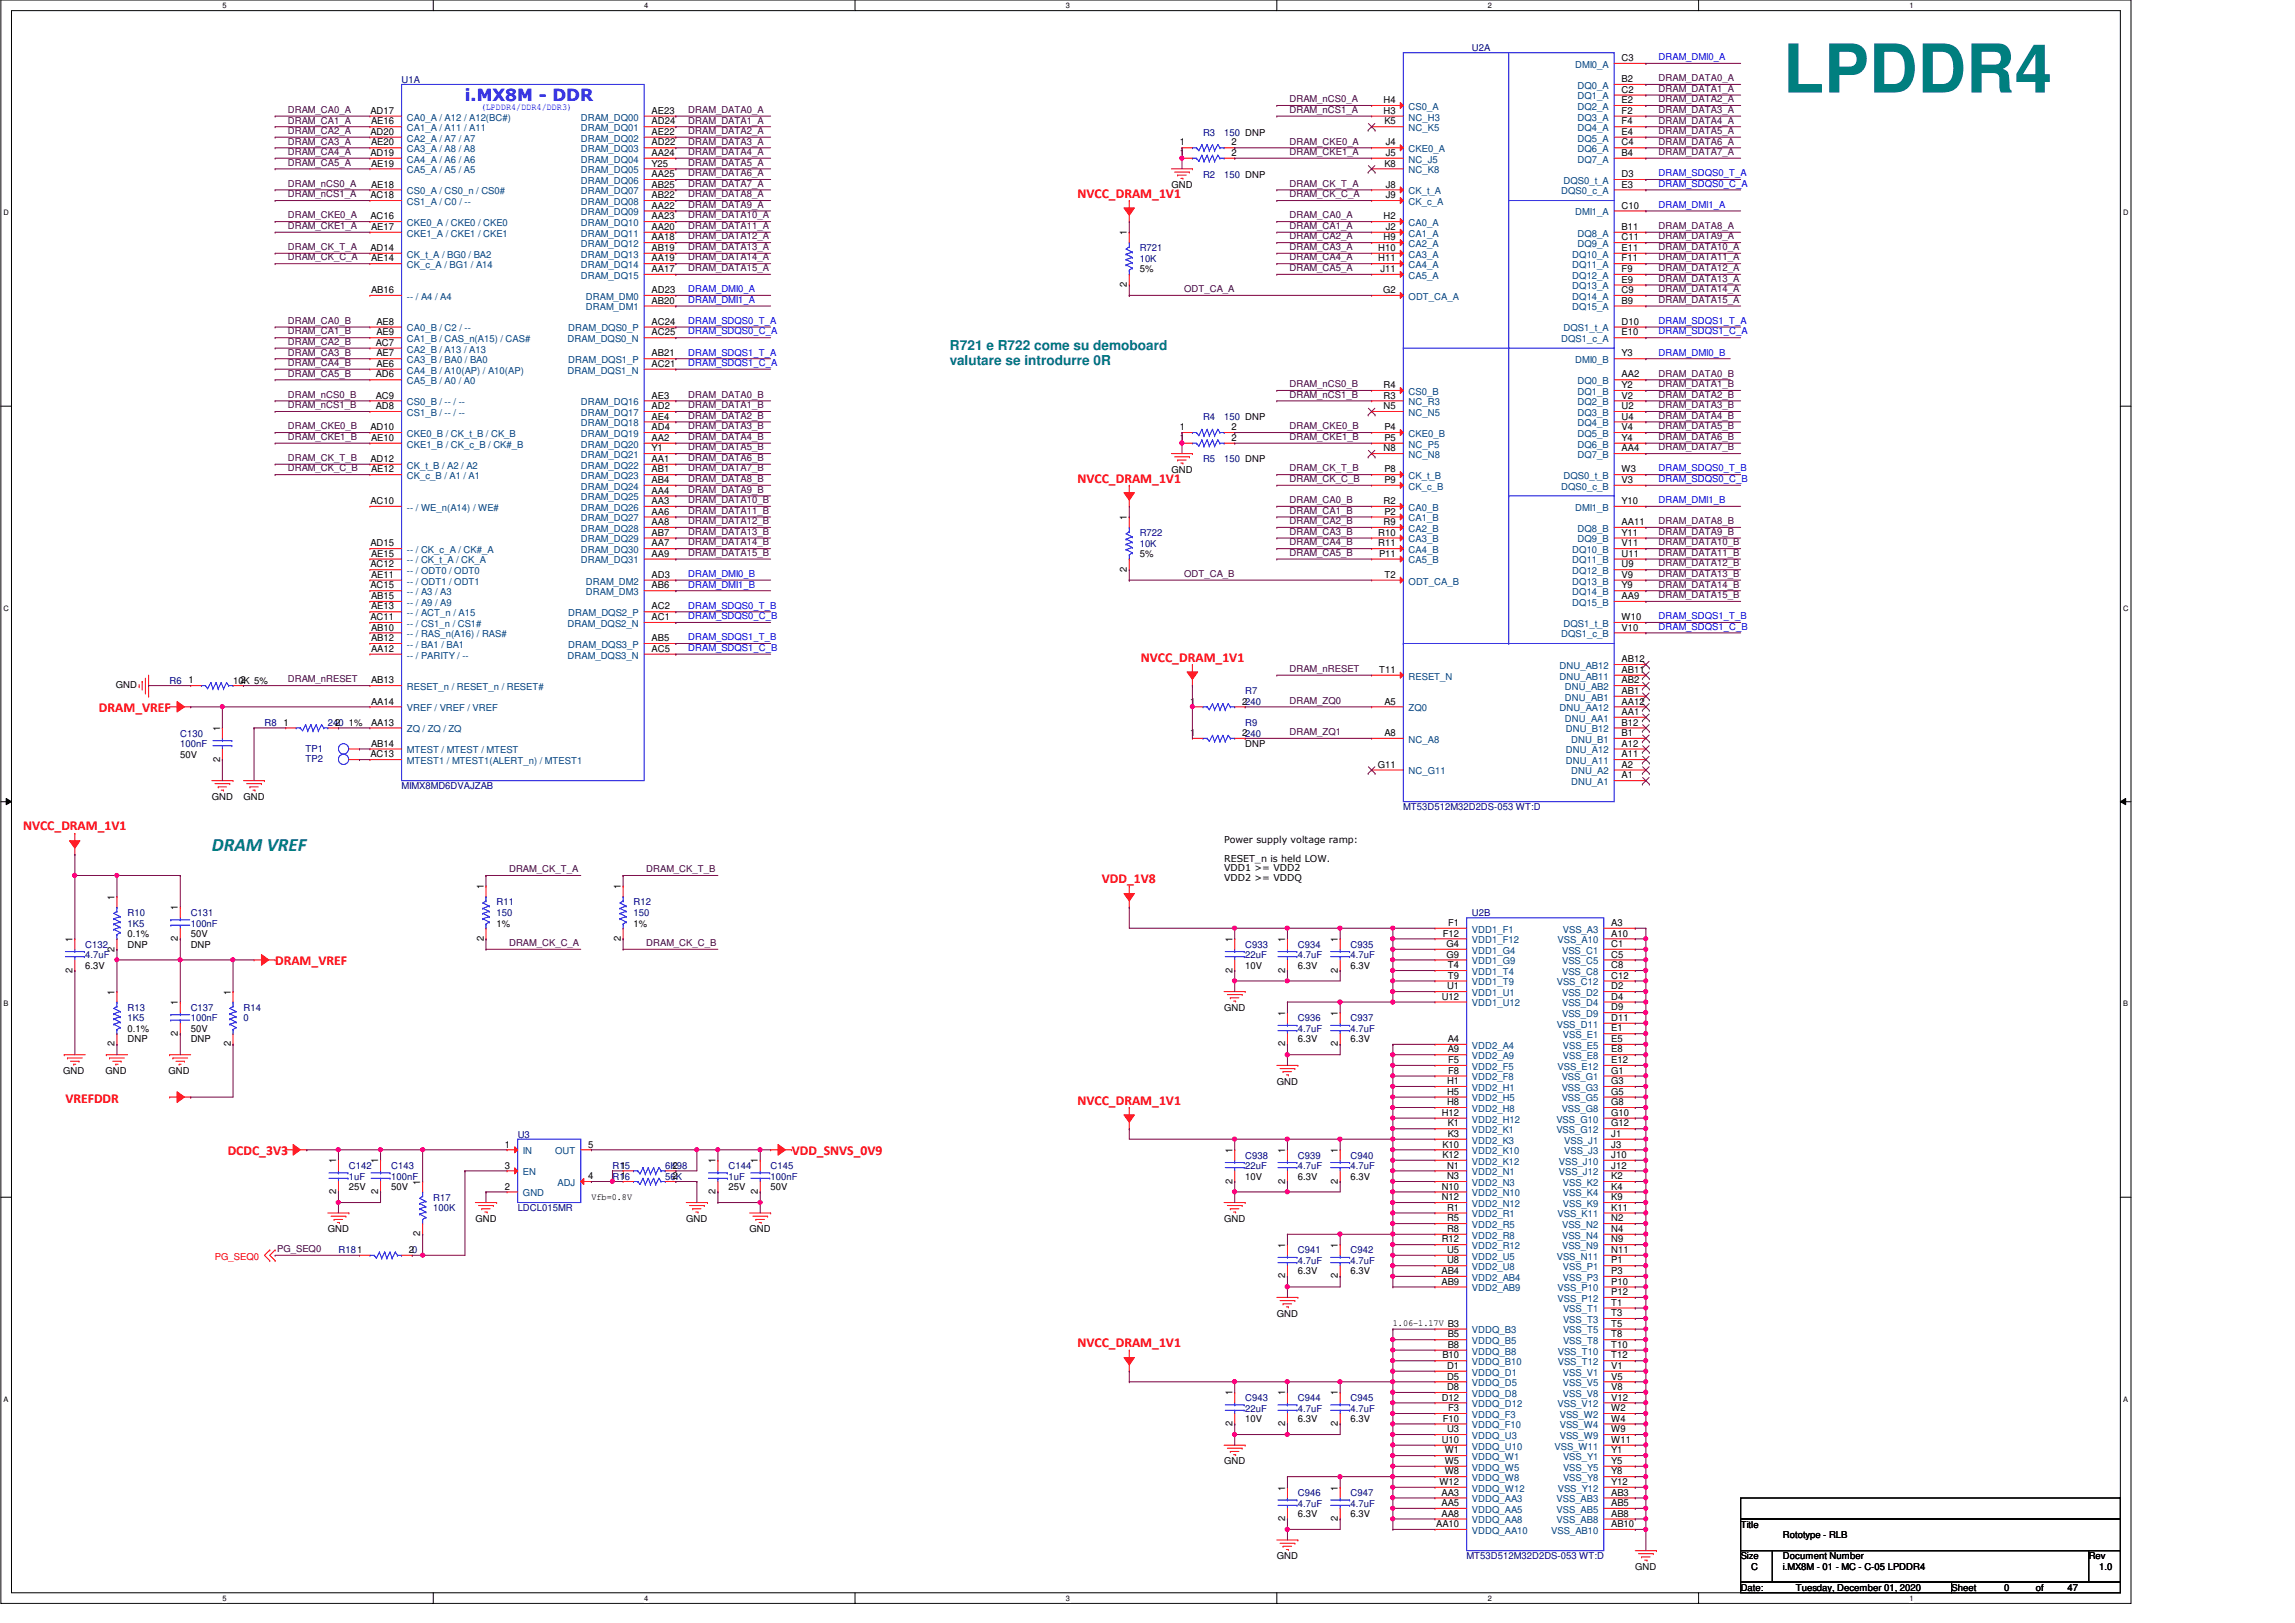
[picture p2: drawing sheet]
<svg xmlns="http://www.w3.org/2000/svg" width="420mm" height="297mm" viewBox="0 0 420 297" stroke-linecap="round" stroke-linejoin="round" font-family="sans-serif">
<defs><g id="words">
<text font-size="12.3" fill="#007f7f" x="326.4" y="16.9">LPDDR4</text>
<text font-size="3.5" fill="#007f7f" x="38.8" y="155.8">DRAM VREF</text>
<text font-size="3" fill="#00f" x="85.1" y="18.5">i.MX8M - DDR</text>
<g font-size="2.5" fill="#f00">
<text x="197.3" y="36.2">NVCC_DRAM_1V1</text>
<text x="197.3" y="88.3">NVCC_DRAM_1V1</text>
<text x="208.9" y="121.1">NVCC_DRAM_1V1</text>
<text x="18.1" y="130.4">DRAM_VREF</text>
<text x="4.2" y="152">NVCC_DRAM_1V1</text>
<text x="201.7" y="161.6">VDD_1V8</text>
<text x="50.4" y="176.7">DRAM_VREF</text>
<text x="12" y="201.8">VREFDDR</text>
<text x="197.3" y="202.2">NVCC_DRAM_1V1</text>
<text x="41.7" y="211.5">DCDC_3V3</text>
<text x="144.9" y="211.5">VDD_SNVS_0V9</text>
<text x="197.3" y="246.6">NVCC_DRAM_1V1</text>
</g>
<g font-size="2.5" fill="#007f7f">
<text x="173.9" y="64.1">R721 e R722 come su demoboard</text>
<text x="173.9" y="66.7">valutare se introdurre 0R</text>
</g>
<g font-size="1.7" fill="#00007f">
<text x="269.5" y="9.4">U2A</text>
<text x="73.5" y="15.2">U1A</text>
<text x="220.2" y="24.8">R3</text>
<text x="224.1" y="24.8">150 DNP</text>
<text x="220.2" y="32.5">R2</text>
<text x="224.1" y="32.5">150 DNP</text>
<text x="208.6" y="46">R721</text>
<text x="208.6" y="48">10K</text>
<text x="220.2" y="76.9">R4</text>
<text x="224.1" y="76.9">150 DNP</text>
<text x="220.2" y="84.6">R5</text>
<text x="224.1" y="84.6">150 DNP</text>
<text x="208.6" y="98.1">R722</text>
<text x="208.6" y="100.1">10K</text>
<text x="31.1" y="125.2">R6</text>
<text x="228" y="127.1">R7</text>
<text x="33" y="134.8">C130</text>
<text x="33" y="136.7">100nF</text>
<text x="48.4" y="132.9">R8</text>
<text x="56" y="137.5">TP1</text>
<text x="60" y="132.9">240</text>
<text x="228" y="132.9">R9</text>
<text x="56" y="139.4">TP2</text>
<text x="73.5" y="144.5">MIMX8MD6DVAJZAB</text>
<text x="256.9" y="148.3">MT53D512M32D2DS-053 WT:D</text>
<text x="23.4" y="167.6">R10</text>
<text x="34.9" y="167.6">C131</text>
<text x="90.9" y="165.7">R11</text>
<text x="90.9" y="167.6">150</text>
<text x="116" y="165.7">R12</text>
<text x="116" y="167.6">150</text>
<text x="269.5" y="167.6">U2B</text>
<text x="15.6" y="173.4">C132</text>
<text x="23.4" y="169.6">1K5</text>
<text x="34.9" y="169.6">100nF</text>
<text x="228" y="173.4">C933</text>
<text x="237.6" y="173.4">C934</text>
<text x="247.3" y="173.4">C935</text>
<text x="15.6" y="175.3">4.7uF</text>
<text x="228" y="175.3">22uF</text>
<text x="237.6" y="175.3">4.7uF</text>
<text x="247.3" y="175.3">4.7uF</text>
<text x="23.4" y="185">R13</text>
<text x="34.9" y="185">C137</text>
<text x="44.6" y="185">R14</text>
<text x="23.4" y="186.9">1K5</text>
<text x="34.9" y="186.9">100nF</text>
<text x="44.6" y="186.9">0</text>
<text x="237.6" y="186.9">C936</text>
<text x="237.6" y="188.9">4.7uF</text>
<text x="247.3" y="186.9">C937</text>
<text x="247.3" y="188.9">4.7uF</text>
<text x="94.8" y="208.2">U3</text>
<text x="63.9" y="214">C142</text>
<text x="63.9" y="215.9">1uF</text>
<text x="71.6" y="214">C143</text>
<text x="71.6" y="215.9">100nF</text>
<text x="112.1" y="215.9">R16</text>
<text x="112.1" y="214">R15</text>
<text x="121.8" y="215.9">56K</text>
<text x="121.8" y="214">6K98</text>
<text x="133.4" y="214">C144</text>
<text x="133.4" y="215.9">1uF</text>
<text x="141.1" y="214">C145</text>
<text x="141.1" y="215.9">100nF</text>
<text x="228" y="212">C938</text>
<text x="228" y="214">22uF</text>
<text x="237.6" y="212">C939</text>
<text x="237.6" y="214">4.7uF</text>
<text x="247.3" y="212">C940</text>
<text x="247.3" y="214">4.7uF</text>
<text x="79.3" y="219.8">R17</text>
<text x="79.3" y="221.7">100K</text>
<text x="94.8" y="221.7">LDCL015MR</text>
<text x="62" y="229.4">R181</text>
<text x="237.6" y="229.4">C941</text>
<text x="237.6" y="231.4">4.7uF</text>
<text x="247.3" y="229.4">C942</text>
<text x="247.3" y="231.4">4.7uF</text>
<text x="228" y="256.5">C943</text>
<text x="237.6" y="256.5">C944</text>
<text x="247.3" y="256.5">C945</text>
<text x="228" y="258.4">22uF</text>
<text x="237.6" y="258.4">4.7uF</text>
<text x="247.3" y="258.4">4.7uF</text>
<text x="237.6" y="273.8">C946</text>
<text x="237.6" y="275.8">4.7uF</text>
<text x="247.3" y="273.8">C947</text>
<text x="247.3" y="275.8">4.7uF</text>
<text x="268.5" y="285.4">MT53D512M32D2DS-053 WT:D</text>
</g>
<g font-size="1.7">
<text x="296.9" y="11.2">C3</text>
<text x="296.9" y="15">B2</text>
<text x="296.9" y="17">C2</text>
<text x="67.8" y="20.8">AD17</text>
<text x="67.9" y="22.8">AE16</text>
<text x="119.3" y="20.8">AE23</text>
<text x="119.3" y="22.8">AD24</text>
<text x="253.3" y="18.9">H4</text>
<text x="253.3" y="20.8">H3</text>
<text x="253.4" y="22.8">K5</text>
<text x="296.9" y="18.9">E2</text>
<text x="296.9" y="20.8">F2</text>
<text x="296.9" y="22.8">F4</text>
<text x="67.8" y="24.7">AD20</text>
<text x="67.8" y="28.5">AD19</text>
<text x="67.9" y="26.6">AE20</text>
<text x="119.3" y="24.7">AE22</text>
<text x="119.3" y="26.6">AD22</text>
<text x="119.3" y="28.5">AA24</text>
<text x="216" y="26.6">1</text>
<text x="216" y="28.5">1</text>
<text x="225.5" y="26.6">2</text>
<text x="225.5" y="28.5">2</text>
<text x="253.7" y="26.6">J4</text>
<text x="253.7" y="28.5">J5</text>
<text x="296.9" y="24.7">E4</text>
<text x="296.9" y="26.6">C4</text>
<text x="296.9" y="28.5">B4</text>
<text x="67.9" y="30.5">AE19</text>
<text x="67.9" y="34.3">AE18</text>
<text x="119.3" y="30.5">Y25</text>
<text x="119.3" y="34.3">AB25</text>
<text x="119.3" y="32.4">AA25</text>
<text x="214.4" y="34.5">GND</text>
<text x="253.4" y="30.5">K8</text>
<text x="253.7" y="34.3">J8</text>
<text x="296.9" y="34.3">E3</text>
<text x="296.9" y="32.4">D3</text>
<text x="67.8" y="36.3">AC18</text>
<text x="67.8" y="40.1">AC16</text>
<text x="119.3" y="36.3">AB22</text>
<text x="119.3" y="40.1">AA23</text>
<text x="119.3" y="38.2">AA22</text>
<text x="253.3" y="40.1">H2</text>
<text x="253.7" y="36.3">J9</text>
<text x="296.9" y="38.2">C10</text>
<text x="67.8" y="45.9">AD14</text>
<text x="67.9" y="42.1">AE17</text>
<text x="67.9" y="47.8">AE14</text>
<text x="119.3" y="45.9">AB19</text>
<text x="119.3" y="42.1">AA20</text>
<text x="119.3" y="47.8">AA19</text>
<text x="119.3" y="44">AA18</text>
<text x="206.3" y="43.1" transform="rotate(-90 206.3 43.1)">1</text>
<text x="252.3" y="45.9">H10</text>
<text x="252.3" y="47.8">H11</text>
<text x="253.3" y="44">H9</text>
<text x="253.7" y="42.1">J2</text>
<text x="296.9" y="42.1">B11</text>
<text x="296.9" y="44">C11</text>
<text x="296.9" y="45.9">E11</text>
<text x="296.9" y="47.8">F11</text>
<text x="67.9" y="53.6">AB16</text>
<text x="119.3" y="53.6">AD23</text>
<text x="119.3" y="49.8">AA17</text>
<text x="206.3" y="52.5" transform="rotate(-90 206.3 52.5)">2</text>
<text x="208.6" y="49.9">5%</text>
<text x="252.7" y="49.8">J11</text>
<text x="253.2" y="53.6">G2</text>
<text x="296.9" y="49.8">F9</text>
<text x="296.9" y="51.7">E9</text>
<text x="296.9" y="53.6">C9</text>
<text x="68.9" y="59.4">AE8</text>
<text x="119.3" y="59.4">AC24</text>
<text x="119.3" y="55.6">AB20</text>
<text x="296.9" y="55.6">B9</text>
<text x="296.9" y="59.4">D10</text>
<text x="68.8" y="63.3">AC7</text>
<text x="68.9" y="61.4">AE9</text>
<text x="68.9" y="65.2">AE7</text>
<text x="119.3" y="61.4">AC25</text>
<text x="119.3" y="65.2">AB21</text>
<text x="296.9" y="65.2">Y3</text>
<text x="296.9" y="61.4">E10</text>
<text x="68.8" y="69.1">AD6</text>
<text x="68.9" y="67.1">AE6</text>
<text x="119.3" y="67.1">AC21</text>
<text x="253.3" y="71">R4</text>
<text x="296.9" y="69.1">AA2</text>
<text x="296.9" y="71">Y2</text>
<text x="68.8" y="74.9">AD8</text>
<text x="68.8" y="72.9">AC9</text>
<text x="119.3" y="76.8">AE4</text>
<text x="119.3" y="72.9">AE3</text>
<text x="119.3" y="74.9">AD2</text>
<text x="253.3" y="72.9">R3</text>
<text x="253.3" y="74.9">N5</text>
<text x="296.9" y="72.9">V2</text>
<text x="296.9" y="74.9">U2</text>
<text x="296.9" y="76.8">U4</text>
<text x="67.8" y="78.7">AD10</text>
<text x="67.9" y="80.7">AE10</text>
<text x="119.3" y="82.6">Y1</text>
<text x="119.3" y="78.7">AD4</text>
<text x="119.3" y="80.7">AA2</text>
<text x="216" y="78.7">1</text>
<text x="216" y="80.7">1</text>
<text x="225.5" y="78.7">2</text>
<text x="225.5" y="80.7">2</text>
<text x="253.3" y="82.6">N8</text>
<text x="253.4" y="78.7">P4</text>
<text x="253.4" y="80.7">P5</text>
<text x="296.9" y="78.7">V4</text>
<text x="296.9" y="80.7">Y4</text>
<text x="296.9" y="82.6">AA4</text>
<text x="67.8" y="84.5">AD12</text>
<text x="67.9" y="86.4">AE12</text>
<text x="119.3" y="88.4">AB4</text>
<text x="119.3" y="86.4">AB1</text>
<text x="119.3" y="84.5">AA1</text>
<text x="214.4" y="86.6">GND</text>
<text x="253.4" y="88.4">P9</text>
<text x="253.4" y="86.4">P8</text>
<text x="296.9" y="88.4">V3</text>
<text x="296.9" y="86.4">W3</text>
<text x="67.8" y="92.2">AC10</text>
<text x="119.3" y="94.2">AA6</text>
<text x="119.3" y="90.3">AA4</text>
<text x="119.3" y="92.2">AA3</text>
<text x="206.3" y="95.2" transform="rotate(-90 206.3 95.2)">1</text>
<text x="253.3" y="92.2">R2</text>
<text x="253.4" y="94.2">P2</text>
<text x="296.9" y="92.2">Y10</text>
<text x="67.8" y="100">AD15</text>
<text x="67.9" y="101.9">AE15</text>
<text x="119.3" y="98">AB7</text>
<text x="119.3" y="101.9">AA9</text>
<text x="119.3" y="96.1">AA8</text>
<text x="119.3" y="100">AA7</text>
<text x="252.3" y="98">R10</text>
<text x="252.3" y="100">R11</text>
<text x="252.5" y="101.9">P11</text>
<text x="253.3" y="96.1">R9</text>
<text x="296.9" y="96.1">AA11</text>
<text x="296.9" y="98">Y11</text>
<text x="296.9" y="100">V11</text>
<text x="296.9" y="101.9">U11</text>
<text x="67.8" y="103.8">AC12</text>
<text x="67.8" y="107.7">AC15</text>
<text x="67.9" y="105.7">AE11</text>
<text x="119.3" y="105.7">AD3</text>
<text x="119.3" y="107.7">AB6</text>
<text x="206.3" y="104.6" transform="rotate(-90 206.3 104.6)">2</text>
<text x="208.6" y="102">5%</text>
<text x="253.5" y="105.7">T2</text>
<text x="296.9" y="103.8">U9</text>
<text x="296.9" y="105.7">V9</text>
<text x="296.9" y="107.7">Y9</text>
<text x="67.8" y="113.5">AC11</text>
<text x="67.9" y="109.6">AB15</text>
<text x="67.9" y="111.5">AE13</text>
<text x="119.3" y="111.5">AC2</text>
<text x="119.3" y="113.5">AC1</text>
<text x="296.9" y="109.6">AA9</text>
<text x="296.9" y="113.5">W10</text>
<text x="67.9" y="119.3">AA12</text>
<text x="67.9" y="115.4">AB10</text>
<text x="67.9" y="117.3">AB12</text>
<text x="119.3" y="119.3">AC5</text>
<text x="119.3" y="117.3">AB5</text>
<text x="296.9" y="115.4">V10</text>
<text x="21.2" y="125.9">GND</text>
<text x="34.5" y="125.1">1</text>
<text x="42.7" y="125.2">10K 5%</text>
<text x="44" y="125.1">2</text>
<text x="67.9" y="125.1">AB13</text>
<text x="252.5" y="123.1">T11</text>
<text x="296.9" y="125.1">AB2</text>
<text x="296.9" y="123.1">AB11</text>
<text x="296.9" y="121.2">AB12</text>
<text x="67.9" y="128.9">AA14</text>
<text x="217.9" y="128.9">1</text>
<text x="227.4" y="128.9">2240</text>
<text x="253.4" y="128.9">A5</text>
<text x="296.9" y="130.9">AA1</text>
<text x="296.9" y="128.9">AA12</text>
<text x="296.9" y="127">AB1</text>
<text x="40.3" y="133.8" transform="rotate(-90 40.3 133.8)">1</text>
<text x="51.9" y="132.8">1</text>
<text x="61.4" y="132.8">2</text>
<text x="63.9" y="132.9">1%</text>
<text x="67.9" y="136.7">AB14</text>
<text x="67.9" y="132.8">AA13</text>
<text x="217.9" y="134.7">1</text>
<text x="227.4" y="134.7">2240</text>
<text x="228" y="136.7">DNP</text>
<text x="253.4" y="134.7">A8</text>
<text x="296.9" y="136.7">A12</text>
<text x="296.9" y="134.7">B1</text>
<text x="296.9" y="132.8">B12</text>
<text x="33" y="138.7">50V</text>
<text x="40.3" y="139.4" transform="rotate(-90 40.3 139.4)">2</text>
<text x="67.8" y="138.6">AC13</text>
<text x="252.3" y="140.5">G11</text>
<text x="296.9" y="142.5">A1</text>
<text x="296.9" y="140.5">A2</text>
<text x="296.9" y="138.6">A11</text>
<text x="38.8" y="146.4">GND</text>
<text x="44.6" y="146.4">GND</text>
<text x="224.1" y="154.3">Power supply voltage ramp:</text>
<text x="224.1" y="157.7">RESET_n is held LOW.</text>
<text x="224.1" y="159.5">VDD1 &gt;= VDD2</text>
<text x="224.1" y="161.2">VDD2 &gt;= VDDQ</text>
<text x="21" y="164.7" transform="rotate(-90 21 164.7)">1</text>
<text x="32.6" y="166.6" transform="rotate(-90 32.6 166.6)">1</text>
<text x="88.6" y="162.7" transform="rotate(-90 88.6 162.7)">1</text>
<text x="113.7" y="162.7" transform="rotate(-90 113.7 162.7)">1</text>
<text x="13.3" y="172.4" transform="rotate(-90 13.3 172.4)">1</text>
<text x="23.4" y="171.5">0.1%</text>
<text x="23.4" y="173.4">DNP</text>
<text x="32.6" y="172.2" transform="rotate(-90 32.6 172.2)">2</text>
<text x="34.9" y="173.4">DNP</text>
<text x="34.9" y="171.5">50V</text>
<text x="88.6" y="172.2" transform="rotate(-90 88.6 172.2)">2</text>
<text x="90.9" y="169.6">1%</text>
<text x="113.7" y="172.2" transform="rotate(-90 113.7 172.2)">2</text>
<text x="116" y="169.6">1%</text>
<text x="225.6" y="172.4" transform="rotate(-90 225.6 172.4)">1</text>
<text x="235.3" y="172.4" transform="rotate(-90 235.3 172.4)">1</text>
<text x="244.9" y="172.4" transform="rotate(-90 244.9 172.4)">1</text>
<text x="264.1" y="171.4">F12</text>
<text x="264.8" y="173.3">G4</text>
<text x="265.1" y="169.5">F1</text>
<text x="295" y="173.3">C1</text>
<text x="295" y="171.4">A10</text>
<text x="295" y="169.5">A3</text>
<text x="13.3" y="178" transform="rotate(-90 13.3 178)">2</text>
<text x="15.6" y="177.3">6.3V</text>
<text x="21" y="174.2" transform="rotate(-90 21 174.2)">2</text>
<text x="225.6" y="178" transform="rotate(-90 225.6 178)">2</text>
<text x="228" y="177.3">10V</text>
<text x="235.3" y="178" transform="rotate(-90 235.3 178)">2</text>
<text x="237.6" y="177.3">6.3V</text>
<text x="244.9" y="178" transform="rotate(-90 244.9 178)">2</text>
<text x="247.3" y="177.3">6.3V</text>
<text x="264.8" y="175.3">G9</text>
<text x="265.1" y="177.2">T4</text>
<text x="265.1" y="179.1">T9</text>
<text x="295" y="179.1">C12</text>
<text x="295" y="177.2">C8</text>
<text x="295" y="175.3">C5</text>
<text x="21" y="182" transform="rotate(-90 21 182)">1</text>
<text x="32.6" y="184" transform="rotate(-90 32.6 184)">1</text>
<text x="42.2" y="182" transform="rotate(-90 42.2 182)">1</text>
<text x="224.1" y="185">GND</text>
<text x="235.3" y="185.9" transform="rotate(-90 235.3 185.9)">1</text>
<text x="244.9" y="185.9" transform="rotate(-90 244.9 185.9)">1</text>
<text x="263.9" y="183">U12</text>
<text x="264.9" y="181.1">U1</text>
<text x="295" y="184.9">D9</text>
<text x="295" y="183">D4</text>
<text x="295" y="181.1">D2</text>
<text x="21" y="191.5" transform="rotate(-90 21 191.5)">2</text>
<text x="23.4" y="188.9">0.1%</text>
<text x="23.4" y="190.8">DNP</text>
<text x="32.6" y="189.6" transform="rotate(-90 32.6 189.6)">2</text>
<text x="34.9" y="190.8">DNP</text>
<text x="34.9" y="188.9">50V</text>
<text x="42.2" y="191.5" transform="rotate(-90 42.2 191.5)">2</text>
<text x="235.3" y="191.5" transform="rotate(-90 235.3 191.5)">2</text>
<text x="237.6" y="190.8">6.3V</text>
<text x="244.9" y="191.5" transform="rotate(-90 244.9 191.5)">2</text>
<text x="247.3" y="190.8">6.3V</text>
<text x="265" y="190.7">A4</text>
<text x="295" y="190.7">E5</text>
<text x="295" y="188.8">E1</text>
<text x="295" y="186.9">D11</text>
<text x="11.5" y="196.6">GND</text>
<text x="19.3" y="196.6">GND</text>
<text x="30.8" y="196.6">GND</text>
<text x="265" y="192.6">A9</text>
<text x="265.1" y="194.6">F5</text>
<text x="265.1" y="196.5">F8</text>
<text x="295" y="196.5">G1</text>
<text x="295" y="194.6">E12</text>
<text x="295" y="192.6">E8</text>
<text x="233.8" y="198.5">GND</text>
<text x="264.9" y="198.4">H1</text>
<text x="264.9" y="200.4">H5</text>
<text x="264.9" y="202.3">H8</text>
<text x="295" y="202.3">G8</text>
<text x="295" y="200.4">G5</text>
<text x="295" y="198.4">G3</text>
<text x="263.9" y="204.2">H12</text>
<text x="265" y="206.2">K1</text>
<text x="265" y="208.1">K3</text>
<text x="295" y="208.1">J1</text>
<text x="295" y="206.2">G12</text>
<text x="295" y="204.2">G10</text>
<text x="61.5" y="212.9" transform="rotate(-90 61.5 212.9)">1</text>
<text x="69.2" y="212.9" transform="rotate(-90 69.2 212.9)">1</text>
<text x="92.4" y="213.9">3</text>
<text x="92.4" y="210">1</text>
<text x="107.7" y="215.8">4</text>
<text x="107.7" y="210">5</text>
<text x="113.7" y="215.8">1</text>
<text x="113.7" y="213.9">1</text>
<text x="123.1" y="215.8">2</text>
<text x="123.1" y="213.9">2</text>
<text x="131" y="212.9" transform="rotate(-90 131 212.9)">1</text>
<text x="138.8" y="212.9" transform="rotate(-90 138.8 212.9)">1</text>
<text x="225.6" y="211" transform="rotate(-90 225.6 211)">1</text>
<text x="228" y="215.9">10V</text>
<text x="235.3" y="211" transform="rotate(-90 235.3 211)">1</text>
<text x="237.6" y="215.9">6.3V</text>
<text x="244.9" y="211" transform="rotate(-90 244.9 211)">1</text>
<text x="247.3" y="215.9">6.3V</text>
<text x="264.1" y="210">K10</text>
<text x="264.1" y="211.9">K12</text>
<text x="264.9" y="213.9">N1</text>
<text x="264.9" y="215.8">N3</text>
<text x="295" y="215.8">K2</text>
<text x="295" y="213.9">J12</text>
<text x="295" y="211.9">J10</text>
<text x="295" y="210">J3</text>
<text x="61.5" y="218.6" transform="rotate(-90 61.5 218.6)">2</text>
<text x="63.9" y="217.8">25V</text>
<text x="69.2" y="218.6" transform="rotate(-90 69.2 218.6)">2</text>
<text x="71.6" y="217.8">50V</text>
<text x="77" y="216.8" transform="rotate(-90 77 216.8)">1</text>
<text x="92.4" y="217.7">2</text>
<text x="108.3" y="219.5">Vfb=0.8V</text>
<text x="131" y="218.6" transform="rotate(-90 131 218.6)">2</text>
<text x="133.4" y="217.8">25V</text>
<text x="138.8" y="218.6" transform="rotate(-90 138.8 218.6)">2</text>
<text x="141.1" y="217.8">50V</text>
<text x="225.6" y="216.6" transform="rotate(-90 225.6 216.6)">2</text>
<text x="235.3" y="216.6" transform="rotate(-90 235.3 216.6)">2</text>
<text x="244.9" y="216.6" transform="rotate(-90 244.9 216.6)">2</text>
<text x="263.9" y="217.7">N10</text>
<text x="263.9" y="219.7">N12</text>
<text x="264.9" y="221.6">R1</text>
<text x="295" y="221.6">K11</text>
<text x="295" y="219.7">K9</text>
<text x="295" y="217.7">K4</text>
<text x="60" y="225.6">GND</text>
<text x="77" y="226.3" transform="rotate(-90 77 226.3)">2</text>
<text x="87" y="223.6">GND</text>
<text x="125.6" y="223.6">GND</text>
<text x="137.2" y="225.6">GND</text>
<text x="224.1" y="223.6">GND</text>
<text x="263.9" y="227.4">R12</text>
<text x="264.9" y="225.5">R8</text>
<text x="264.9" y="223.5">R5</text>
<text x="295" y="227.4">N9</text>
<text x="295" y="225.5">N4</text>
<text x="295" y="223.5">N2</text>
<text x="74.9" y="229.3">20</text>
<text x="235.3" y="234" transform="rotate(-90 235.3 234)">2</text>
<text x="235.3" y="228.4" transform="rotate(-90 235.3 228.4)">1</text>
<text x="237.6" y="233.3">6.3V</text>
<text x="244.9" y="234" transform="rotate(-90 244.9 234)">2</text>
<text x="244.9" y="228.4" transform="rotate(-90 244.9 228.4)">1</text>
<text x="247.3" y="233.3">6.3V</text>
<text x="263.9" y="233.2">AB4</text>
<text x="264.9" y="231.2">U8</text>
<text x="264.9" y="229.3">U5</text>
<text x="295" y="233.2">P3</text>
<text x="295" y="231.2">P1</text>
<text x="295" y="229.3">N11</text>
<text x="263.9" y="235.1">AB9</text>
<text x="295" y="239">T1</text>
<text x="295" y="237">P12</text>
<text x="295" y="235.1">P10</text>
<text x="233.8" y="241">GND</text>
<text x="255" y="242.7">1.06-1.17V B3</text>
<text x="265" y="244.8">B5</text>
<text x="295" y="244.8">T8</text>
<text x="295" y="242.8">T5</text>
<text x="295" y="240.9">T3</text>
<text x="264.1" y="248.6">B10</text>
<text x="264.9" y="250.5">D1</text>
<text x="265" y="246.7">B8</text>
<text x="295" y="250.5">V1</text>
<text x="295" y="248.6">T12</text>
<text x="295" y="246.7">T10</text>
<text x="225.6" y="255.4" transform="rotate(-90 225.6 255.4)">1</text>
<text x="235.3" y="255.4" transform="rotate(-90 235.3 255.4)">1</text>
<text x="244.9" y="255.4" transform="rotate(-90 244.9 255.4)">1</text>
<text x="263.9" y="256.3">D12</text>
<text x="264.9" y="252.5">D5</text>
<text x="264.9" y="254.4">D8</text>
<text x="295" y="256.3">V12</text>
<text x="295" y="254.4">V8</text>
<text x="295" y="252.5">V5</text>
<text x="225.6" y="261" transform="rotate(-90 225.6 261)">2</text>
<text x="228" y="260.3">10V</text>
<text x="235.3" y="261" transform="rotate(-90 235.3 261)">2</text>
<text x="237.6" y="260.3">6.3V</text>
<text x="244.9" y="261" transform="rotate(-90 244.9 261)">2</text>
<text x="247.3" y="260.3">6.3V</text>
<text x="264.1" y="260.2">F10</text>
<text x="264.9" y="262.1">U3</text>
<text x="265.1" y="258.3">F3</text>
<text x="295" y="262.1">W9</text>
<text x="295" y="260.2">W4</text>
<text x="295" y="258.3">W2</text>
<text x="224.1" y="268">GND</text>
<text x="263.9" y="264.1">U10</text>
<text x="264.5" y="266">W1</text>
<text x="264.5" y="267.9">W5</text>
<text x="264.5" y="269.8">W8</text>
<text x="295" y="269.8">Y8</text>
<text x="295" y="267.9">Y5</text>
<text x="295" y="266">Y1</text>
<text x="295" y="264.1">W11</text>
<text x="235.3" y="272.8" transform="rotate(-90 235.3 272.8)">1</text>
<text x="244.9" y="272.8" transform="rotate(-90 244.9 272.8)">1</text>
<text x="263.5" y="271.8">W12</text>
<text x="263.9" y="273.7">AA3</text>
<text x="263.9" y="275.6">AA5</text>
<text x="295" y="275.6">AB5</text>
<text x="295" y="273.7">AB3</text>
<text x="295" y="271.8">Y12</text>
<text x="235.3" y="278.4" transform="rotate(-90 235.3 278.4)">2</text>
<text x="237.6" y="277.7">6.3V</text>
<text x="244.9" y="278.4" transform="rotate(-90 244.9 278.4)">2</text>
<text x="247.3" y="277.7">6.3V</text>
<text x="262.9" y="279.5">AA10</text>
<text x="263.9" y="277.6">AA8</text>
<text x="295" y="277.6">AB8</text>
<text x="295" y="279.5">AB10</text>
<text x="318.7" y="279.6">Title</text>
<text x="326.4" y="281.5">Rototype - RLB</text>
<text x="233.8" y="285.4">GND</text>
<text x="299.4" y="287.3">GND</text>
<text x="318.7" y="285.4">Size</text>
<text x="320.6" y="287.3">C</text>
<text x="326.4" y="285.4">Document Number</text>
<text x="326.4" y="287.3">i.MX8M - 01 - MC - C-05 LPDDR4</text>
<text x="382.4" y="285.4">Rev</text>
<text x="384.3" y="287.3">1.0</text>
<text x="318.7" y="291.2">Date:</text>
<text x="328.7" y="291.2">Tuesday, December 01, 2020</text>
<text x="357.3" y="291.2">Sheet</text>
<text x="366.9" y="291.2">0</text>
<text x="372.7" y="291.2">of</text>
<text x="378.5" y="291.2">47</text>
</g>
<g font-size="1.7" fill="#00f">
<text x="303.6" y="11">DRAM_DMI0_A</text>
<text x="88" y="20.2">(LPDDR4/DDR4/DDR3)</text>
<text x="303.6" y="32.3">DRAM_SDQS0_T_A</text>
<text x="303.6" y="34.2">DRAM_SDQS0_C_A</text>
<text x="303.6" y="38">DRAM_DMI1_A</text>
<text x="126" y="53.5">DRAM_DMI0_A</text>
<text x="126" y="55.4">DRAM_DMI1_A</text>
<text x="126" y="59.3">DRAM_SDQS0_T_A</text>
<text x="303.6" y="59.3">DRAM_SDQS1_T_A</text>
<text x="126" y="61.2">DRAM_SDQS0_C_A</text>
<text x="126" y="65.1">DRAM_SDQS1_T_A</text>
<text x="303.6" y="65.1">DRAM_DMI0_B</text>
<text x="303.6" y="61.2">DRAM_SDQS1_C_A</text>
<text x="126" y="67">DRAM_SDQS1_C_A</text>
<text x="303.6" y="86.3">DRAM_SDQS0_T_B</text>
<text x="303.6" y="88.2">DRAM_SDQS0_C_B</text>
<text x="303.6" y="92.1">DRAM_DMI1_B</text>
<text x="126" y="105.6">DRAM_DMI0_B</text>
<text x="126" y="107.5">DRAM_DMI1_B</text>
<text x="126" y="111.4">DRAM_SDQS0_T_B</text>
<text x="126" y="113.3">DRAM_SDQS0_C_B</text>
<text x="303.6" y="113.3">DRAM_SDQS1_T_B</text>
<text x="126" y="117.2">DRAM_SDQS1_T_B</text>
<text x="126" y="119.1">DRAM_SDQS1_C_B</text>
<text x="303.6" y="115.2">DRAM_SDQS1_C_B</text>
</g>
<g font-size="1.7" fill="#00407f">
<text x="288.4" y="12.4">DMI0_A</text>
<text x="288.8" y="16.3">DQ0_A</text>
<text x="74.5" y="22.1">CA0_A / A12 / A12(BC#)</text>
<text x="106.3" y="22.1">DRAM_DQ00</text>
<text x="257.9" y="20.1">CS0_A</text>
<text x="257.9" y="22.1">NC_H3</text>
<text x="288.8" y="18.2">DQ1_A</text>
<text x="288.8" y="20.1">DQ2_A</text>
<text x="288.8" y="22.1">DQ3_A</text>
<text x="74.5" y="27.9">CA3_A / A8 / A8</text>
<text x="74.5" y="24">CA1_A / A11 / A11</text>
<text x="74.5" y="25.9">CA2_A / A7 / A7</text>
<text x="74.5" y="29.8">CA4_A / A6 / A6</text>
<text x="106.3" y="25.9">DRAM_DQ02</text>
<text x="106.3" y="24">DRAM_DQ01</text>
<text x="106.3" y="27.9">DRAM_DQ03</text>
<text x="106.3" y="29.8">DRAM_DQ04</text>
<text x="257.9" y="27.9">CKE0_A</text>
<text x="257.9" y="29.8">NC_J5</text>
<text x="257.9" y="24">NC_K5</text>
<text x="288.8" y="24">DQ4_A</text>
<text x="288.8" y="25.9">DQ5_A</text>
<text x="288.8" y="27.9">DQ6_A</text>
<text x="288.8" y="29.8">DQ7_A</text>
<text x="74.5" y="31.7">CA5_A / A5 / A5</text>
<text x="74.5" y="35.6">CS0_A / CS0_n / CS0#</text>
<text x="106.3" y="31.7">DRAM_DQ05</text>
<text x="106.3" y="35.6">DRAM_DQ07</text>
<text x="106.3" y="33.7">DRAM_DQ06</text>
<text x="257.9" y="35.6">CK_t_A</text>
<text x="257.9" y="31.7">NC_K8</text>
<text x="285.8" y="35.6">DQS0_c_A</text>
<text x="286.2" y="33.7">DQS0_t_A</text>
<text x="74.5" y="37.5">CS1_A / C0 / --</text>
<text x="74.5" y="41.4">CKE0_A / CKE0 / CKE0</text>
<text x="106.3" y="37.5">DRAM_DQ08</text>
<text x="106.3" y="41.4">DRAM_DQ10</text>
<text x="106.3" y="39.4">DRAM_DQ09</text>
<text x="257.9" y="41.4">CA0_A</text>
<text x="257.9" y="37.5">CK_c_A</text>
<text x="288.4" y="39.4">DMI1_A</text>
<text x="74.5" y="43.3">CKE1_A / CKE1 / CKE1</text>
<text x="74.5" y="47.2">CK_t_A / BG0 / BA2</text>
<text x="106.3" y="47.2">DRAM_DQ13</text>
<text x="106.3" y="43.3">DRAM_DQ11</text>
<text x="106.3" y="45.2">DRAM_DQ12</text>
<text x="257.9" y="43.3">CA1_A</text>
<text x="257.9" y="45.2">CA2_A</text>
<text x="257.9" y="47.2">CA3_A</text>
<text x="287.9" y="47.2">DQ10_A</text>
<text x="288.8" y="43.3">DQ8_A</text>
<text x="288.8" y="45.2">DQ9_A</text>
<text x="74.5" y="49.1">CK_c_A / BG1 / A14</text>
<text x="106.3" y="49.1">DRAM_DQ14</text>
<text x="106.3" y="51">DRAM_DQ15</text>
<text x="257.9" y="49.1">CA4_A</text>
<text x="257.9" y="51">CA5_A</text>
<text x="287.9" y="49.1">DQ11_A</text>
<text x="287.9" y="51">DQ12_A</text>
<text x="287.9" y="53">DQ13_A</text>
<text x="74.5" y="54.9">-- / A4 / A4</text>
<text x="107.3" y="54.9">DRAM_DM0</text>
<text x="107.3" y="56.8">DRAM_DM1</text>
<text x="257.9" y="54.9">ODT_CA_A</text>
<text x="287.9" y="54.9">DQ14_A</text>
<text x="287.9" y="56.8">DQ15_A</text>
<text x="74.5" y="62.6">CA1_B / CAS_n(A15) / CAS#</text>
<text x="74.5" y="60.7">CA0_B / C2 / --</text>
<text x="74.5" y="64.5">CA2_B / A13 / A13</text>
<text x="103.9" y="62.6">DRAM_DQS0_N</text>
<text x="104" y="60.7">DRAM_DQS0_P</text>
<text x="285.8" y="62.6">DQS1_c_A</text>
<text x="286.2" y="60.7">DQS1_t_A</text>
<text x="74.5" y="66.5">CA3_B / BA0 / BA0</text>
<text x="74.5" y="68.4">CA4_B / A10(AP) / A10(AP)</text>
<text x="74.5" y="70.3">CA5_B / A0 / A0</text>
<text x="103.9" y="68.4">DRAM_DQS1_N</text>
<text x="104" y="66.5">DRAM_DQS1_P</text>
<text x="288.4" y="66.5">DMI0_B</text>
<text x="288.8" y="70.3">DQ0_B</text>
<text x="74.5" y="76.1">CS1_B / -- / --</text>
<text x="74.5" y="74.2">CS0_B / -- / --</text>
<text x="106.3" y="74.2">DRAM_DQ16</text>
<text x="106.3" y="76.1">DRAM_DQ17</text>
<text x="257.9" y="72.3">CS0_B</text>
<text x="257.9" y="74.2">NC_R3</text>
<text x="257.9" y="76.1">NC_N5</text>
<text x="288.8" y="72.3">DQ1_B</text>
<text x="288.8" y="74.2">DQ2_B</text>
<text x="288.8" y="76.1">DQ3_B</text>
<text x="74.5" y="81.9">CKE1_B / CK_c_B / CK#_B</text>
<text x="74.5" y="80">CKE0_B / CK_t_B / CK_B</text>
<text x="106.3" y="83.8">DRAM_DQ21</text>
<text x="106.3" y="78">DRAM_DQ18</text>
<text x="106.3" y="80">DRAM_DQ19</text>
<text x="106.3" y="81.9">DRAM_DQ20</text>
<text x="257.9" y="80">CKE0_B</text>
<text x="257.9" y="81.9">NC_P5</text>
<text x="257.9" y="83.8">NC_N8</text>
<text x="288.8" y="78">DQ4_B</text>
<text x="288.8" y="80">DQ5_B</text>
<text x="288.8" y="81.9">DQ6_B</text>
<text x="288.8" y="83.8">DQ7_B</text>
<text x="74.5" y="87.7">CK_c_B / A1 / A1</text>
<text x="74.5" y="85.8">CK_t_B / A2 / A2</text>
<text x="106.3" y="89.6">DRAM_DQ24</text>
<text x="106.3" y="87.7">DRAM_DQ23</text>
<text x="106.3" y="85.8">DRAM_DQ22</text>
<text x="257.9" y="89.6">CK_c_B</text>
<text x="257.9" y="87.7">CK_t_B</text>
<text x="285.8" y="89.6">DQS0_c_B</text>
<text x="286.2" y="87.7">DQS0_t_B</text>
<text x="74.5" y="93.5">-- / WE_n(A14) / WE#</text>
<text x="106.3" y="95.4">DRAM_DQ27</text>
<text x="106.3" y="91.6">DRAM_DQ25</text>
<text x="106.3" y="93.5">DRAM_DQ26</text>
<text x="257.9" y="93.5">CA0_B</text>
<text x="257.9" y="95.4">CA1_B</text>
<text x="288.4" y="93.5">DMI1_B</text>
<text x="74.5" y="101.2">-- / CK_c_A / CK#_A</text>
<text x="106.3" y="99.3">DRAM_DQ29</text>
<text x="106.3" y="97.3">DRAM_DQ28</text>
<text x="106.3" y="101.2">DRAM_DQ30</text>
<text x="257.9" y="97.3">CA2_B</text>
<text x="257.9" y="99.3">CA3_B</text>
<text x="257.9" y="101.2">CA4_B</text>
<text x="287.9" y="101.2">DQ10_B</text>
<text x="288.8" y="97.3">DQ8_B</text>
<text x="288.8" y="99.3">DQ9_B</text>
<text x="74.5" y="105.1">-- / ODT0 / ODT0</text>
<text x="74.5" y="107">-- / ODT1 / ODT1</text>
<text x="74.5" y="103.1">-- / CK_t_A / CK_A</text>
<text x="106.3" y="103.1">DRAM_DQ31</text>
<text x="107.3" y="107">DRAM_DM2</text>
<text x="257.9" y="103.1">CA5_B</text>
<text x="257.9" y="107">ODT_CA_B</text>
<text x="287.9" y="103.1">DQ11_B</text>
<text x="287.9" y="105.1">DQ12_B</text>
<text x="287.9" y="107">DQ13_B</text>
<text x="74.5" y="110.9">-- / A9 / A9</text>
<text x="74.5" y="108.9">-- / A3 / A3</text>
<text x="74.5" y="112.8">-- / ACT_n / A15</text>
<text x="104" y="112.8">DRAM_DQS2_P</text>
<text x="107.3" y="108.9">DRAM_DM3</text>
<text x="287.9" y="108.9">DQ14_B</text>
<text x="287.9" y="110.9">DQ15_B</text>
<text x="74.5" y="116.6">-- / RAS_n(A16) / RAS#</text>
<text x="74.5" y="118.6">-- / BA1 / BA1</text>
<text x="74.5" y="114.7">-- / CS1_n / CS1#</text>
<text x="103.9" y="114.7">DRAM_DQS2_N</text>
<text x="104" y="118.6">DRAM_DQS3_P</text>
<text x="285.8" y="116.6">DQS1_c_B</text>
<text x="286.2" y="114.7">DQS1_t_B</text>
<text x="74.5" y="120.5">-- / PARITY / --</text>
<text x="103.9" y="120.5">DRAM_DQS3_N</text>
<text x="257.9" y="124.4">RESET_N</text>
<text x="285.5" y="124.4">DNU_AB11</text>
<text x="285.5" y="122.4">DNU_AB12</text>
<text x="74.5" y="126.3">RESET_n / RESET_n / RESET#</text>
<text x="74.5" y="130.2">VREF / VREF / VREF</text>
<text x="257.9" y="130.2">ZQ0</text>
<text x="285.5" y="130.2">DNU_AA12</text>
<text x="286.5" y="128.2">DNU_AB1</text>
<text x="286.5" y="126.3">DNU_AB2</text>
<text x="74.5" y="137.9">MTEST / MTEST / MTEST</text>
<text x="74.5" y="134">ZQ / ZQ / ZQ</text>
<text x="257.9" y="135.9">NC_A8</text>
<text x="286.5" y="132.1">DNU_AA1</text>
<text x="286.7" y="137.9">DNU_A12</text>
<text x="286.7" y="134">DNU_B12</text>
<text x="287.6" y="135.9">DNU_B1</text>
<text x="74.5" y="139.8">MTEST1 / MTEST1(ALERT_n) / MTEST1</text>
<text x="257.9" y="141.7">NC_G11</text>
<text x="286.7" y="139.8">DNU_A11</text>
<text x="287.6" y="143.7">DNU_A1</text>
<text x="287.6" y="141.7">DNU_A2</text>
<text x="269.5" y="170.7">VDD1_F1</text>
<text x="269.5" y="172.6">VDD1_F12</text>
<text x="285.1" y="172.6">VSS_A10</text>
<text x="286.1" y="170.7">VSS_A3</text>
<text x="269.5" y="174.5">VDD1_G4</text>
<text x="269.5" y="176.5">VDD1_G9</text>
<text x="269.5" y="178.4">VDD1_T4</text>
<text x="286" y="178.4">VSS_C8</text>
<text x="286" y="176.5">VSS_C5</text>
<text x="286" y="174.5">VSS_C1</text>
<text x="269.5" y="180.3">VDD1_T9</text>
<text x="269.5" y="182.3">VDD1_U1</text>
<text x="269.5" y="184.2">VDD1_U12</text>
<text x="285" y="180.3">VSS_C12</text>
<text x="286" y="184.2">VSS_D4</text>
<text x="286" y="182.3">VSS_D2</text>
<text x="269.5" y="191.9">VDD2_A4</text>
<text x="285" y="188.1">VSS_D11</text>
<text x="286" y="186.1">VSS_D9</text>
<text x="286.1" y="191.9">VSS_E5</text>
<text x="286.1" y="190">VSS_E1</text>
<text x="269.5" y="193.8">VDD2_A9</text>
<text x="269.5" y="195.8">VDD2_F5</text>
<text x="269.5" y="197.7">VDD2_F8</text>
<text x="285.1" y="195.8">VSS_E12</text>
<text x="285.9" y="197.7">VSS_G1</text>
<text x="286.1" y="193.8">VSS_E8</text>
<text x="269.5" y="199.6">VDD2_H1</text>
<text x="269.5" y="201.6">VDD2_H5</text>
<text x="269.5" y="203.5">VDD2_H8</text>
<text x="285.9" y="203.5">VSS_G8</text>
<text x="285.9" y="201.6">VSS_G5</text>
<text x="285.9" y="199.6">VSS_G3</text>
<text x="269.5" y="205.4">VDD2_H12</text>
<text x="269.5" y="207.4">VDD2_K1</text>
<text x="269.5" y="209.3">VDD2_K3</text>
<text x="284.9" y="207.4">VSS_G12</text>
<text x="284.9" y="205.4">VSS_G10</text>
<text x="286.4" y="209.3">VSS_J1</text>
<text x="95.7" y="215.1">EN</text>
<text x="95.7" y="211.2">IN</text>
<text x="101.6" y="211.2">OUT</text>
<text x="269.5" y="211.2">VDD2_K10</text>
<text x="269.5" y="213.1">VDD2_K12</text>
<text x="269.5" y="215.1">VDD2_N1</text>
<text x="285.4" y="215.1">VSS_J12</text>
<text x="285.4" y="213.1">VSS_J10</text>
<text x="286.4" y="211.2">VSS_J3</text>
<text x="95.7" y="218.9">GND</text>
<text x="102.1" y="217">ADJ</text>
<text x="269.5" y="217">VDD2_N3</text>
<text x="269.5" y="218.9">VDD2_N10</text>
<text x="269.5" y="220.9">VDD2_N12</text>
<text x="286.1" y="220.9">VSS_K9</text>
<text x="286.1" y="218.9">VSS_K4</text>
<text x="286.1" y="217">VSS_K2</text>
<text x="269.5" y="226.7">VDD2_R8</text>
<text x="269.5" y="222.8">VDD2_R1</text>
<text x="269.5" y="224.7">VDD2_R5</text>
<text x="285.1" y="222.8">VSS_K11</text>
<text x="286" y="226.7">VSS_N4</text>
<text x="286" y="224.7">VSS_N2</text>
<text x="269.5" y="232.5">VDD2_U8</text>
<text x="269.5" y="230.5">VDD2_U5</text>
<text x="269.5" y="228.6">VDD2_R12</text>
<text x="285" y="230.5">VSS_N11</text>
<text x="286" y="228.6">VSS_N9</text>
<text x="286.1" y="232.5">VSS_P1</text>
<text x="269.5" y="234.4">VDD2_AB4</text>
<text x="269.5" y="236.3">VDD2_AB9</text>
<text x="285.1" y="238.3">VSS_P12</text>
<text x="285.1" y="236.3">VSS_P10</text>
<text x="286.1" y="234.4">VSS_P3</text>
<text x="269.5" y="244.1">VDDQ_B3</text>
<text x="269.5" y="246">VDDQ_B5</text>
<text x="286.2" y="246">VSS_T8</text>
<text x="286.2" y="244.1">VSS_T5</text>
<text x="286.2" y="242.1">VSS_T3</text>
<text x="286.2" y="240.2">VSS_T1</text>
<text x="269.5" y="247.9">VDDQ_B8</text>
<text x="269.5" y="249.9">VDDQ_B10</text>
<text x="269.5" y="251.8">VDDQ_D1</text>
<text x="285.2" y="249.9">VSS_T12</text>
<text x="285.2" y="247.9">VSS_T10</text>
<text x="286.1" y="251.8">VSS_V1</text>
<text x="269.5" y="253.7">VDDQ_D5</text>
<text x="269.5" y="255.7">VDDQ_D8</text>
<text x="269.5" y="257.6">VDDQ_D12</text>
<text x="285.1" y="257.6">VSS_V12</text>
<text x="286.1" y="255.7">VSS_V8</text>
<text x="286.1" y="253.7">VSS_V5</text>
<text x="269.5" y="259.5">VDDQ_F3</text>
<text x="269.5" y="261.4">VDDQ_F10</text>
<text x="269.5" y="263.4">VDDQ_U3</text>
<text x="285.6" y="263.4">VSS_W9</text>
<text x="285.6" y="261.4">VSS_W4</text>
<text x="285.6" y="259.5">VSS_W2</text>
<text x="269.5" y="265.3">VDDQ_U10</text>
<text x="269.5" y="267.2">VDDQ_W1</text>
<text x="269.5" y="269.2">VDDQ_W5</text>
<text x="284.6" y="265.3">VSS_W11</text>
<text x="286.2" y="269.2">VSS_Y5</text>
<text x="286.2" y="267.2">VSS_Y1</text>
<text x="269.5" y="271.1">VDDQ_W8</text>
<text x="269.5" y="273">VDDQ_W12</text>
<text x="269.5" y="275">VDDQ_AA3</text>
<text x="285" y="275">VSS_AB3</text>
<text x="285.2" y="273">VSS_Y12</text>
<text x="286.2" y="271.1">VSS_Y8</text>
<text x="269.5" y="276.9">VDDQ_AA5</text>
<text x="269.5" y="278.8">VDDQ_AA8</text>
<text x="269.5" y="280.7">VDDQ_AA10</text>
<text x="284" y="280.7">VSS_AB10</text>
<text x="285" y="278.8">VSS_AB8</text>
<text x="285" y="276.9">VSS_AB5</text>
</g>
<g font-size="1.7" fill="#400040">
<text x="303.6" y="14.9">DRAM_DATA0_A</text>
<text x="303.6" y="16.8">DRAM_DATA1_A</text>
<text x="52.7" y="20.7">DRAM_CA0_A</text>
<text x="52.7" y="22.6">DRAM_CA1_A</text>
<text x="126" y="20.7">DRAM_DATA0_A</text>
<text x="126" y="22.6">DRAM_DATA1_A</text>
<text x="236.1" y="18.7">DRAM_nCS0_A</text>
<text x="236.1" y="20.7">DRAM_nCS1_A</text>
<text x="303.6" y="18.7">DRAM_DATA2_A</text>
<text x="303.6" y="20.7">DRAM_DATA3_A</text>
<text x="303.6" y="22.6">DRAM_DATA4_A</text>
<text x="52.7" y="24.5">DRAM_CA2_A</text>
<text x="52.7" y="26.5">DRAM_CA3_A</text>
<text x="52.7" y="28.4">DRAM_CA4_A</text>
<text x="126" y="24.5">DRAM_DATA2_A</text>
<text x="126" y="26.5">DRAM_DATA3_A</text>
<text x="126" y="28.4">DRAM_DATA4_A</text>
<text x="236.1" y="26.5">DRAM_CKE0_A</text>
<text x="236.1" y="28.4">DRAM_CKE1_A</text>
<text x="303.6" y="24.5">DRAM_DATA5_A</text>
<text x="303.6" y="26.5">DRAM_DATA6_A</text>
<text x="303.6" y="28.4">DRAM_DATA7_A</text>
<text x="52.7" y="30.3">DRAM_CA5_A</text>
<text x="52.7" y="34.2">DRAM_nCS0_A</text>
<text x="126" y="30.3">DRAM_DATA5_A</text>
<text x="126" y="32.3">DRAM_DATA6_A</text>
<text x="126" y="34.2">DRAM_DATA7_A</text>
<text x="236.1" y="34.2">DRAM_CK_T_A</text>
<text x="52.7" y="36.1">DRAM_nCS1_A</text>
<text x="52.7" y="40">DRAM_CKE0_A</text>
<text x="52.7" y="41.9">DRAM_CKE1_A</text>
<text x="126" y="36.1">DRAM_DATA8_A</text>
<text x="126" y="38">DRAM_DATA9_A</text>
<text x="126" y="40">DRAM_DATA10_A</text>
<text x="126" y="41.9">DRAM_DATA11_A</text>
<text x="236.1" y="36.1">DRAM_CK_C_A</text>
<text x="236.1" y="40">DRAM_CA0_A</text>
<text x="236.1" y="41.9">DRAM_CA1_A</text>
<text x="303.6" y="41.9">DRAM_DATA8_A</text>
<text x="52.7" y="45.8">DRAM_CK_T_A</text>
<text x="52.7" y="47.7">DRAM_CK_C_A</text>
<text x="126" y="43.8">DRAM_DATA12_A</text>
<text x="126" y="45.8">DRAM_DATA13_A</text>
<text x="126" y="47.7">DRAM_DATA14_A</text>
<text x="236.1" y="43.8">DRAM_CA2_A</text>
<text x="236.1" y="45.8">DRAM_CA3_A</text>
<text x="236.1" y="47.7">DRAM_CA4_A</text>
<text x="303.6" y="43.8">DRAM_DATA9_A</text>
<text x="303.6" y="45.8">DRAM_DATA10_A</text>
<text x="303.6" y="47.7">DRAM_DATA11_A</text>
<text x="126" y="49.6">DRAM_DATA15_A</text>
<text x="216.8" y="53.5">ODT_CA_A</text>
<text x="236.1" y="49.6">DRAM_CA5_A</text>
<text x="303.6" y="49.6">DRAM_DATA12_A</text>
<text x="303.6" y="51.6">DRAM_DATA13_A</text>
<text x="303.6" y="53.5">DRAM_DATA14_A</text>
<text x="52.7" y="59.3">DRAM_CA0_B</text>
<text x="303.6" y="55.4">DRAM_DATA15_A</text>
<text x="52.7" y="61.2">DRAM_CA1_B</text>
<text x="52.7" y="63.1">DRAM_CA2_B</text>
<text x="52.7" y="65.1">DRAM_CA3_B</text>
<text x="52.7" y="67">DRAM_CA4_B</text>
<text x="52.7" y="68.9">DRAM_CA5_B</text>
<text x="236.1" y="70.9">DRAM_nCS0_B</text>
<text x="303.6" y="68.9">DRAM_DATA0_B</text>
<text x="303.6" y="70.9">DRAM_DATA1_B</text>
<text x="52.7" y="72.8">DRAM_nCS0_B</text>
<text x="52.7" y="74.7">DRAM_nCS1_B</text>
<text x="126" y="72.8">DRAM_DATA0_B</text>
<text x="126" y="74.7">DRAM_DATA1_B</text>
<text x="126" y="76.6">DRAM_DATA2_B</text>
<text x="236.1" y="72.8">DRAM_nCS1_B</text>
<text x="303.6" y="72.8">DRAM_DATA2_B</text>
<text x="303.6" y="74.7">DRAM_DATA3_B</text>
<text x="303.6" y="76.6">DRAM_DATA4_B</text>
<text x="52.7" y="78.6">DRAM_CKE0_B</text>
<text x="52.7" y="80.5">DRAM_CKE1_B</text>
<text x="126" y="78.6">DRAM_DATA3_B</text>
<text x="126" y="80.5">DRAM_DATA4_B</text>
<text x="126" y="82.4">DRAM_DATA5_B</text>
<text x="236.1" y="78.6">DRAM_CKE0_B</text>
<text x="236.1" y="80.5">DRAM_CKE1_B</text>
<text x="303.6" y="78.6">DRAM_DATA5_B</text>
<text x="303.6" y="80.5">DRAM_DATA6_B</text>
<text x="303.6" y="82.4">DRAM_DATA7_B</text>
<text x="52.7" y="84.4">DRAM_CK_T_B</text>
<text x="52.7" y="86.3">DRAM_CK_C_B</text>
<text x="126" y="84.4">DRAM_DATA6_B</text>
<text x="126" y="86.3">DRAM_DATA7_B</text>
<text x="126" y="88.2">DRAM_DATA8_B</text>
<text x="236.1" y="86.3">DRAM_CK_T_B</text>
<text x="236.1" y="88.2">DRAM_CK_C_B</text>
<text x="126" y="90.2">DRAM_DATA9_B</text>
<text x="126" y="92.1">DRAM_DATA10_B</text>
<text x="126" y="94">DRAM_DATA11_B</text>
<text x="126" y="95.9">DRAM_DATA12_B</text>
<text x="236.1" y="92.1">DRAM_CA0_B</text>
<text x="236.1" y="94">DRAM_CA1_B</text>
<text x="236.1" y="95.9">DRAM_CA2_B</text>
<text x="303.6" y="95.9">DRAM_DATA8_B</text>
<text x="126" y="97.9">DRAM_DATA13_B</text>
<text x="126" y="99.8">DRAM_DATA14_B</text>
<text x="126" y="101.7">DRAM_DATA15_B</text>
<text x="236.1" y="97.9">DRAM_CA3_B</text>
<text x="236.1" y="99.8">DRAM_CA4_B</text>
<text x="236.1" y="101.7">DRAM_CA5_B</text>
<text x="303.6" y="97.9">DRAM_DATA9_B</text>
<text x="303.6" y="99.8">DRAM_DATA10_B</text>
<text x="303.6" y="101.7">DRAM_DATA11_B</text>
<text x="216.8" y="105.6">ODT_CA_B</text>
<text x="303.6" y="103.7">DRAM_DATA12_B</text>
<text x="303.6" y="105.6">DRAM_DATA13_B</text>
<text x="303.6" y="107.5">DRAM_DATA14_B</text>
<text x="303.6" y="109.5">DRAM_DATA15_B</text>
<text x="52.7" y="124.9">DRAM_nRESET</text>
<text x="236.1" y="123">DRAM_nRESET</text>
<text x="236.1" y="128.8">DRAM_ZQ0</text>
<text x="236.1" y="134.5">DRAM_ZQ1</text>
<text x="93.2" y="159.6">DRAM_CK_T_A</text>
<text x="118.3" y="159.6">DRAM_CK_T_B</text>
<text x="93.2" y="173.1">DRAM_CK_C_A</text>
<text x="118.3" y="173.1">DRAM_CK_C_B</text>
<text x="50.7" y="229.2">PG_SEQ0</text>
</g>
<text font-size="1.7" fill="#f00" x="39.4" y="230.6">PG_SEQ0</text>
<g font-size="1.4">
<text x="40.7" y="1.4">5</text>
<text x="117.9" y="1.4">4</text>
<text x="195.1" y="1.4">3</text>
<text x="272.4" y="1.4">2</text>
<text x="349.6" y="1.4">1</text>
<text x=".7" y="39.4">D</text>
<text x="388.7" y="39.4">D</text>
<text x=".7" y="111.8">C</text>
<text x="388.7" y="111.8">C</text>
<text x=".7" y="184.1">B</text>
<text x="388.7" y="184.1">B</text>
<text x=".7" y="256.5">A</text>
<text x="388.7" y="256.5">A</text>
<text x="40.7" y="292.9">5</text>
<text x="117.9" y="292.9">4</text>
<text x="195.1" y="292.9">3</text>
<text x="272.4" y="292.9">2</text>
<text x="349.6" y="292.9">1</text>
</g>
</g></defs>
<path d="M.2 0h389.9v293.5h-389.9zM2.1 1.9h386.1v289.6h-386.1z" fill="none" stroke="#000" stroke-width=".18"/>
<g fill="#fff">
<path d="M40.7 .2h.8v1.5h-.8z"/>
<path d="M40.7 291.7h.8v1.5h-.8z"/>
</g>
<path d="M79.3 0v1.9M79.3 291.5v2" fill="none" stroke="#000" stroke-width=".18"/>
<g fill="#fff">
<path d="M117.9 .2h.8v1.5h-.8z"/>
<path d="M117.9 291.7h.8v1.5h-.8z"/>
</g>
<path d="M156.5 0v1.9M156.5 291.5v2" fill="none" stroke="#000" stroke-width=".18"/>
<g fill="#fff">
<path d="M195.1 .2h.8v1.5h-.8z"/>
<path d="M195.1 291.7h.8v1.5h-.8z"/>
</g>
<path d="M233.8 0v1.9M233.8 291.5v2" fill="none" stroke="#000" stroke-width=".18"/>
<g fill="#fff">
<path d="M272.4 .2h.7v1.5h-.7z"/>
<path d="M272.4 291.7h.7v1.5h-.7z"/>
</g>
<path d="M311 0v1.9M311 291.5v2" fill="none" stroke="#000" stroke-width=".18"/>
<g fill="#fff">
<path d="M349.6 .2h.7v1.5h-.7z"/>
<path d="M349.6 291.7h.7v1.5h-.7z"/>
<path d="M.7 38.1h.9v1.6h-.9z"/>
<path d="M388.7 38.1h1v1.6h-1z"/>
<path d="M.7 110.5h.9v1.6h-.9z"/>
<path d="M388.7 110.5h1v1.6h-1z"/>
</g>
<path d="M.2 74.3h1.9M388.2 74.3h1.9" fill="none" stroke="#000" stroke-width=".18"/>
<g fill="#fff">
<path d="M.7 182.9h.9v1.5h-.9z"/>
<path d="M388.7 182.9h.9v1.5h-.9z"/>
</g>
<path d="M.2 146.7h1.9M1.1 146.1l1 .6-1 .6zM388.2 146.7l1-.6v1.2zM388.2 146.7h1.9" fill="none" stroke="#000" stroke-width=".18"/>
<path d="M1.1 146.1l1 .6-1 .6zM388.2 146.7l1-.6v1.2z" fill="#000"/>
<g fill="#fff">
<path d="M.7 255.3h.9v1.5h-.9z"/>
<path d="M388.7 255.3h.9v1.5h-.9z"/>
</g>
<path d="M.2 219.1h1.9M388.2 219.1h1.9" fill="none" stroke="#000" stroke-width=".18"/>
<g fill="none" stroke="#f00" stroke-width=".18">
<path d="M46.5 175.7h.1M46.5 175.7h1.4M11.8 193h.1M11.8 193h3.8M12.3 193.6h.1M12.3 193.6h2.8M12.9 194.2h1.6M13.5 194.8h.1M13.5 194.8h.4M14.5 194.2h.1M19.5 193h.1M19.5 193h3.9"/>
<path d="M20.1 193.6h.1M20.1 193.6h2.7M20.6 194.2h1.6M21.2 194.8h.1M21.2 194.8h.4M22.2 194.2h.1"/>
</g>
<path d="M47.9 174.7l1.3 1-1.3 1z" fill-rule="evenodd" fill="#f00"/>
<g fill="none" stroke="#f00" stroke-width=".18">
<path d="M13.7 156.4h.1M13.7 155v1.4M47.9 174.7l1.3 1-1.3 1zM48.2 175.7h2.2M50.4 175.7h.1M31.1 193h.1M31.1 193h3.8M31.7 193.6h.1M31.7 193.6h2.7M32.2 194.2h1.6M32.8 194.8h.1M32.8 194.8h.4"/>
<path d="M33.8 194.2h.1"/>
</g>
<path d="M12.7 153.9h1.9l-.9 1.3z" fill-rule="evenodd" fill="#f00"/>
<path d="M12.7 153.9h1.9l-.9 1.3zM13.7 152.5h.1M13.7 152.5v2.1M33.6 200.8h1.3M34.9 200.8h.1" fill="none" stroke="#f00" stroke-width=".18"/>
<path d="M32.4 199.8l1.4 1-1.4 1z" fill-rule="evenodd" fill="#f00"/>
<path d="M32.4 199.8l1.4 1-1.4 1zM31.1 200.8h.1M31.1 200.8h2.1M54.8 210.4h1.4M56.2 210.4h.1" fill="none" stroke="#f00" stroke-width=".18"/>
<path d="M53.7 209.5l1.3 .9-1.3 1z" fill-rule="evenodd" fill="#f00"/>
<path d="M52.3 210.4h.1M52.3 210.4h2.1M53.7 209.5l1.3 .9-1.3 1zM141.1 210.4h.1M141.1 210.4h1.3" fill="none" stroke="#f00" stroke-width=".18"/>
<path d="M142.4 209.5l1.4 .9-1.4 1z" fill-rule="evenodd" fill="#f00"/>
<g fill="none" stroke="#f00" stroke-width=".18">
<path d="M25.5 125.7h.1M25.5 125.3v.4M26 124.7h.1M26 124.7v1.6M26.6 126.8h.1M26.6 124.1v2.7M27.2 127.4h.1M27.2 123.6v3.8M33.6 129.4h1.3M34.9 129.4h.1M142.4 209.5l1.4 .9-1.4 1zM142.8 210.4h2.1"/>
<path d="M144.9 210.4h.1M60 222h3.9M60.6 222.6h2.7M61.2 223.2h.1M61.2 223.2h1.5M61.8 223.7h.3M62.1 223.7h.1M63.3 222.6h.1M63.9 222h.1M87 220.1h3.9M87.6 220.6h2.7M88.2 221.2h.1"/>
<path d="M88.2 221.2h1.5M88.8 221.8h.4M89.2 221.8h.1M90.3 220.6h.1M90.9 220.1h.1M125.6 220.1h3.9M126.2 220.6h2.7M126.8 221.2h.1M126.8 221.2h1.5M127.4 221.8h.4M127.8 221.8h.1M128.9 220.6h.1"/>
<path d="M129.5 220.1h.1M137.2 222h3.9M137.8 222.6h2.7M138.4 223.2h.1M138.4 223.2h1.5M139 223.7h.3M139.3 223.7h.1M140.5 222.6h.1M141.1 222h.1"/>
</g>
<path d="M32.4 128.4l1.4 1-1.4 .9z" fill-rule="evenodd" fill="#f00"/>
<g fill="none" stroke="#f00" stroke-width=".18">
<path d="M31.1 129.4h.1M31.1 129.4h2.1M32.4 128.4l1.4 1-1.4 .9zM38.8 142.9h3.9M39.4 143.4h2.7M40 144h.1M40 144h1.5M40.5 144.6h.4M40.9 144.6h.1M42.1 143.4h.1M42.7 142.9h.1M44.6 142.9h3.8"/>
<path d="M45.2 143.4h2.7M45.8 144h.1M45.8 144h1.5M46.3 144.6h.4M46.7 144.6h.1M47.9 143.4h.1M48.4 142.9h.1M206.7 166h.1M206.7 164.7v1.3"/>
</g>
<path d="M205.8 163.5h1.9l-1 1.4z" fill-rule="evenodd" fill="#f00"/>
<path d="M205.8 163.5h1.9l-1 1.4zM206.7 162.2h.1M206.7 162.2v2.1M206.7 206.6h.1M206.7 205.2v1.4" fill="none" stroke="#f00" stroke-width=".18"/>
<path d="M205.8 204h1.9l-1 1.4z" fill-rule="evenodd" fill="#f00"/>
<path d="M205.8 204h1.9l-1 1.4zM206.7 202.7h.1M206.7 202.7v2.2M206.7 251h.1M206.7 249.6v1.4" fill="none" stroke="#f00" stroke-width=".18"/>
<path d="M205.8 248.5h1.9l-1 1.3z" fill-rule="evenodd" fill="#f00"/>
<g fill="none" stroke="#f00" stroke-width=".18">
<path d="M214.4 30.9h3.9M215 31.5h2.8M215.6 32h.1M215.6 32h1.6M216.2 32.6h.4M216.6 32.6h.1M217.8 31.5h.1M218.3 30.9h.1M214.4 83h3.9M215 83.6h2.8M215.6 84.2h.1M215.6 84.2h1.6"/>
<path d="M216.2 84.8h.4M216.6 84.8h.1M217.8 83.6h.1M218.3 83h.1M218.3 125.5h.1M218.3 124.1v1.4M205.8 248.5h1.9l-1 1.3zM206.7 247.1h.1M206.7 247.1v2.1M299.4 283.8h3.9M300 284.4h2.7M300.6 284.9h.1"/>
<path d="M300.6 284.9h1.5M301.1 285.5h.4M301.5 285.5h.1M302.7 284.4h.1M303.3 283.8h.1"/>
</g>
<path d="M217.3 123h2l-1 1.3z" fill-rule="evenodd" fill="#f00"/>
<path d="M206.7 92.7h.1M206.7 91.3v1.4M217.3 123h2l-1 1.3zM218.3 121.6h.1M218.3 121.6v2.1" fill="none" stroke="#f00" stroke-width=".18"/>
<path d="M205.8 90.2h1.9l-1 1.3z" fill-rule="evenodd" fill="#f00"/>
<path d="M206.7 39.2v1.4M206.7 40.6h.1M205.8 90.2h1.9l-1 1.3zM206.7 88.8h.1M206.7 88.8v2.1" fill="none" stroke="#f00" stroke-width=".18"/>
<path d="M205.8 38.1h1.9l-1 1.3z" fill-rule="evenodd" fill="#f00"/>
<g fill="none" stroke="#f00" stroke-width=".18">
<path d="M205.8 38.1h1.9l-1 1.3zM206.7 36.7h.1M206.7 36.7v2.1M216.4 27.1h.1M216.4 27.1h1.9M224.1 27.1h1.9M226 27.1h.1M206.7 42.5h.1M206.7 52.2h.1M206.7 42.5v1.9M206.7 50.2v2M34.9 125.5h.1"/>
<path d="M34.9 125.5h2M42.7 125.5h1.9M44.6 125.5h.1M63.9 137.1h1.9M63.9 139h1.9M65.8 137.1h.1M65.8 139h.1M218.3 135.1h.1M218.3 135.1h1.9M226 135.1h2M228 135.1h.1M21.4 164.1h.1"/>
<path d="M21.4 173.7h.1M21.4 164.1v1.9M21.4 171.8v1.9M33 166h.1M33 171.8h.1M33 166v2M33 169.9v1.9M89 162.2h.1M89 171.8h.1M89 162.2v1.9M89 169.9v1.9M114.1 162.2h.1"/>
<path d="M114.1 171.8h.1M114.1 162.2v1.9M114.1 169.9v1.9M245.4 171.8h.1M245.4 177.6h.1M245.4 171.8v1.9M245.4 175.7v1.9M262.7 169.9h.1M262.7 171.8h.1M262.7 173.7h.1M262.7 175.7h.1M262.7 177.6h.1"/>
<path d="M262.7 179.5h.1M262.7 169.9h5.8M262.7 171.8h5.8M262.7 173.7h5.8M262.7 175.7h5.8M262.7 177.6h5.8M262.7 179.5h5.8M293.6 169.9h5.8M293.6 171.8h5.8M293.6 173.7h5.8M293.6 175.7h5.8M293.6 177.6h5.8"/>
<path d="M293.6 179.5h5.8M299.4 179.5h.1M299.4 177.6h.1M299.4 175.7h.1M299.4 173.7h.1M299.4 171.8h.1M299.4 169.9h.1M21.4 181.5h.1M21.4 191.1h.1M21.4 181.5v1.9M21.4 189.2v1.9M33 183.4h.1"/>
<path d="M33 189.2h.1M33 183.4v1.9M33 187.3v1.9M42.7 181.5h.1M42.7 191.1h.1M42.7 181.5v1.9M42.7 189.2v1.9M224.1 181.5h3.9M224.7 182h2.7M225.2 182.6h.1M225.2 182.6h1.6M225.8 183.2h.4"/>
<path d="M226.2 183.2h.1M227.4 182h.1M228 181.5h.1M233.8 195h3.8M234.3 195.6h2.8M234.9 196.1h.1M234.9 196.1h1.6M235.5 196.7h.4M235.9 196.7h.1M237.1 195.6h.1M237.6 195h.1M262.7 181.5h.1"/>
<path d="M262.7 183.4h.1M262.7 191.1h.1M262.7 193h.1M262.7 195h.1M262.7 196.9h.1M262.7 198.8h.1M262.7 181.5h5.8M262.7 195h5.8M262.7 183.4h5.8M262.7 191.1h5.8M262.7 193h5.8M262.7 196.9h5.8"/>
<path d="M262.7 198.8h5.8M293.6 181.5h5.8M293.6 195h5.8M293.6 183.4h5.8M293.6 191.1h5.8M293.6 193h5.8M293.6 196.9h5.8M293.6 198.8h5.8M293.6 189.2h5.8M293.6 187.3h5.8M293.6 185.3h5.8M299.4 198.8h.1"/>
<path d="M299.4 196.9h.1M299.4 195h.1M299.4 193h.1M299.4 191.1h.1M299.4 189.2h.1M299.4 187.3h.1M299.4 185.3h.1M299.4 183.4h.1M299.4 181.5h.1M69.7 212.3h.1M69.7 218.1h.1M69.7 212.3v2"/>
<path d="M69.7 216.2v1.9M77.4 216.2h.1M77.4 216.2v1.9M114.1 216.2h.1M114.1 216.2h1.9M121.8 216.2h1.9M123.7 216.2h.1M245.4 210.4h.1M245.4 216.2h.1M245.4 210.4v1.9M245.4 214.3v1.9M262.7 200.8h.1"/>
<path d="M262.7 202.7h.1M262.7 204.6h.1M262.7 206.6h.1M262.7 208.5h.1M262.7 210.4h.1M262.7 212.3h.1M262.7 214.3h.1M262.7 216.2h.1M262.7 218.1h.1M262.7 200.8h5.8M262.7 202.7h5.8M262.7 204.6h5.8"/>
<path d="M262.7 206.6h5.8M262.7 208.5h5.8M262.7 210.4h5.8M262.7 212.3h5.8M262.7 214.3h5.8M262.7 216.2h5.8M262.7 218.1h5.8M293.6 200.8h5.8M293.6 202.7h5.8M293.6 204.6h5.8M293.6 206.6h5.8M293.6 208.5h5.8"/>
<path d="M293.6 210.4h5.8M293.6 212.3h5.8M293.6 214.3h5.8M293.6 216.2h5.8M293.6 218.1h5.8M299.4 218.1h.1M299.4 216.2h.1M299.4 214.3h.1M299.4 212.3h.1M299.4 210.4h.1M299.4 208.5h.1M299.4 206.6h.1"/>
<path d="M299.4 204.6h.1M299.4 202.7h.1M299.4 200.8h.1M49.4 228.8h.1M49.4 230.7h.1M49.4 228.8l-1 .9 1 1M50.4 228.8h.1M50.4 230.7h.1M50.4 228.8l-1 .9 1 1M65.8 229.7h.1M65.8 229.7h1.9M73.5 229.7h2"/>
<path d="M75.5 229.7h.1M77.4 225.9h.1M77.4 223.9v2M224.1 220.1h3.9M224.7 220.6h2.7M225.2 221.2h.1M225.2 221.2h1.6M225.8 221.8h.4M226.2 221.8h.1M227.4 220.6h.1M228 220.1h.1M233.8 237.4h3.8"/>
<path d="M234.3 238h2.8M234.9 238.6h.1M234.9 238.6h1.6M235.5 239.2h.4M235.9 239.2h.1M237.1 238h.1M237.6 237.4h.1M262.7 225.9h.1M262.7 233.6h.1M262.7 235.5h.1M262.7 220.1h.1M262.7 222h.1"/>
<path d="M262.7 223.9h.1M262.7 231.6h.1M262.7 229.7h.1M262.7 227.8h.1M262.7 220.1h5.8M262.7 229.7h5.8M262.7 225.9h5.8M262.7 233.6h5.8M262.7 235.5h5.8M262.7 222h5.8M262.7 223.9h5.8M262.7 231.6h5.8"/>
<path d="M262.7 227.8h5.8M293.6 220.1h5.8M293.6 237.4h5.8M293.6 229.7h5.8M293.6 225.9h5.8M293.6 233.6h5.8M293.6 235.5h5.8M293.6 222h5.8M293.6 223.9h5.8M293.6 231.6h5.8M293.6 227.8h5.8M293.6 239.4h5.8"/>
<path d="M299.4 239.4h.1M299.4 237.4h.1M299.4 235.5h.1M299.4 233.6h.1M299.4 231.6h.1M299.4 229.7h.1M299.4 227.8h.1M299.4 225.9h.1M299.4 223.9h.1M299.4 222h.1M299.4 220.1h.1M226 254.8h.1"/>
<path d="M226 254.8v2M226 258.7v1.9M235.7 254.8h.1M235.7 254.8v2M235.7 258.7v1.9M262.7 243.2h.1M262.7 245.2h.1M262.7 247.1h.1M262.7 249h.1M262.7 251h.1M262.7 252.9h.1M262.7 254.8h.1"/>
<path d="M262.7 256.8h.1M262.7 258.7h.1M262.7 243.2h5.8M262.7 245.2h5.8M262.7 247.1h5.8M262.7 249h5.8M262.7 251h5.8M262.7 252.9h5.8M262.7 254.8h5.8M262.7 256.8h5.8M262.7 258.7h5.8M293.6 243.2h5.8"/>
<path d="M293.6 245.2h5.8M293.6 247.1h5.8M293.6 249h5.8M293.6 251h5.8M293.6 252.9h5.8M293.6 254.8h5.8M293.6 256.8h5.8M293.6 258.7h5.8M293.6 241.3h5.8M299.4 258.7h.1M299.4 256.8h.1M299.4 254.8h.1"/>
<path d="M299.4 252.9h.1M299.4 251h.1M299.4 249h.1M299.4 247.1h.1M299.4 245.2h.1M299.4 243.2h.1M299.4 241.3h.1M224.1 264.5h3.9M224.7 265h2.7M225.2 265.6h.1M225.2 265.6h1.6M225.8 266.2h.4"/>
<path d="M226 260.6h.1M226.2 266.2h.1M227.4 265h.1M228 264.5h.1M235.7 272.2h.1M235.7 278h.1M235.7 260.6h.1M235.7 272.2v2M235.7 276.1v1.9M245.4 272.2h.1M245.4 278h.1M245.4 272.2v2"/>
<path d="M245.4 276.1v1.9M262.7 260.6h.1M262.7 262.6h.1M262.7 264.5h.1M262.7 266.4h.1M262.7 268.4h.1M262.7 270.3h.1M262.7 272.2h.1M262.7 274.2h.1M262.7 276.1h.1M262.7 278h.1M262.7 279.9h.1"/>
<path d="M262.7 264.5h5.8M262.7 278h5.8M262.7 276.1h5.8M262.7 279.9h5.8M262.7 260.6h5.8M262.7 262.6h5.8M262.7 266.4h5.8M262.7 268.4h5.8M262.7 270.3h5.8M262.7 272.2h5.8M262.7 274.2h5.8M293.6 264.5h5.8"/>
<path d="M293.6 278h5.8M293.6 276.1h5.8M293.6 279.9h5.8M293.6 260.6h5.8M293.6 262.6h5.8M293.6 266.4h5.8M293.6 268.4h5.8M293.6 270.3h5.8M293.6 272.2h5.8M293.6 274.2h5.8M299.4 278h.1M299.4 276.1h.1"/>
<path d="M299.4 279.9h.1M299.4 274.2h.1M299.4 272.2h.1M299.4 270.3h.1M299.4 268.4h.1M299.4 266.4h.1M299.4 264.5h.1M299.4 262.6h.1M299.4 260.6h.1M233.8 281.9h3.8M234.3 282.4h2.8M234.9 283h.1"/>
<path d="M234.9 283h1.6M235.5 283.6h.4M235.9 283.6h.1M237.1 282.4h.1M237.6 281.9h.1"/>
</g>
<path d="M318.7 274.2h69.5v3.8h-69.5zM318.7 278h69.5v5.8h-69.5zM318.7 283.8h5.8v5.8h-5.8zM318.7 289.6h38.6v1.9h-38.6zM324.5 283.8h57.9v5.8h-57.9zM357.3 289.6h30.9v1.9h-30.9zM382.4 283.8h5.8v5.8h-5.8z" fill="none" stroke="#000" stroke-width=".18"/>
<g fill="none" stroke="#00f" stroke-width=".18">
<path d="M256.9 9.7h38.6v137h-38.6zM276.2 9.7v108.1M218.3 27.1h.1M218.3 27.1h.8M219.1 27.1h.1M220 26.5h.1M220 26.5l.4 1.1M220 26.5l-.5 1.1-.4-.5M220.4 27.6h.1M221 26.5h.1M221 26.5l-.6 1.1M221 26.5l.4 1.1"/>
<path d="M221.4 27.6h.1M222 26.5h.1M222 26.5l.4 1.1M222 26.5l-.6 1.1M222.4 27.6h.1M223 26.5h.1M223 26.5l-.6 1.1M223 26.5l.3 .6M223.3 27.1h.1M223.3 27.1h.8M224.1 27.1h.1M276.2 36.7h.1"/>
<path d="M276.2 36.7h19.3M206.2 48.5h.1M206.2 47.5h.1M206.2 46.5h.1M206.2 47.5l1.1 .6M206.2 46.5l1.1 .6M206.2 48.5l1.1 .6M206.7 49.4h.1M206.7 44.4h.1M206.7 50.2h.1M206.7 45.2h.1M206.7 45.2l-.5 .4 1.1 .5"/>
<path d="M206.7 44.4v.8M206.7 49.4v.8M207.3 48.1h.1M207.3 47.1h.1M207.3 46.1h.1M207.3 49.1h.1M207.3 48.1l-1.1 .4M207.3 47.1l-1.1 .4M207.3 46.1l-1.1 .4M207.3 49.1l-.6 .3M256.9 63.7h.1M256.9 63.7h38.6"/>
<path d="M276.2 90.8h.1M276.2 90.8h19.3M256.9 117.8h.1M256.9 117.8h38.6M276.2 117.8h.1M36.9 125.5h.1M36.9 125.5h.7M37.6 125.5h.1M38.6 124.9h.1M38.6 124.9l.4 1.2M38.6 124.9l-.6 1.2-.4-.6M39 126.1h.1"/>
<path d="M39.6 124.9h.1M39.6 124.9l-.6 1.2M39.6 124.9l.4 1.2M40 126.1h.1M40.5 124.9h.1M40.5 124.9l.4 1.2M40.5 124.9l-.5 1.2M40.9 126.1h.1M41.5 124.9h.1M41.5 124.9l-.6 1.2M41.5 124.9l.4 .6M41.9 125.5h.1"/>
<path d="M41.9 125.5h.8M42.7 125.5h.1M220.2 135.1h.1M220.2 135.1h.8M221 135.1h.1M222 134.6h.1M222 134.6l.4 1.1M222 134.6l-.6 1.1-.4-.6M222.4 135.7h.1M223 134.6h.1M223 134.6l-.6 1.1M223 134.6l.3 1.1"/>
<path d="M223.3 135.7h.1M223.9 134.6h.1M223.9 134.6l.4 1.1M223.9 134.6l-.6 1.1M224.3 135.7h.1M224.9 134.6h.1M224.9 134.6l-.6 1.1M224.9 134.6l.3 .5M225.2 135.1h.1M225.2 135.1h.8M226 135.1h.1M20.8 170.1h.1"/>
<path d="M20.8 169.1h.1M20.8 168.1h.1M20.8 169.1l1.2 .6M20.8 168.1l1.2 .6M20.8 170.1l1.2 .5M21.4 171.1h.1M21.4 166h.1M21.4 171.8h.1M21.4 166.8h.1M21.4 166v.8M21.4 171.1v.7M21.4 166.8l-.6 .4 1.2 .6"/>
<path d="M22 169.7h.1M22 168.7h.1M22 167.8h.1M22 170.6h.1M22 169.7l-1.2 .4M22 168.7l-1.2 .4M22 167.8l-1.2 .3M22 170.6l-.6 .5M31.3 169.3h.1M31.3 168.4h.1M31.3 169.3h3.4M31.3 168.4h3.4"/>
<path d="M33 168.4h.1M33 169.3h.1M33 168v.4M33 169.3v.6M88.4 168.1h.1M88.4 167.2h.1M88.4 166.2h.1M88.4 167.2l1.2 .6M88.4 166.2l1.2 .6M88.4 168.1l1.2 .6M89 169.1h.1M89 164.1h.1"/>
<path d="M89 169.9h.1M89 164.9h.1M89 164.9l-.6 .4 1.2 .5M89 164.1v.8M89 169.1v.8M89.6 167.8h.1M89.6 166.8h.1M89.6 165.8h.1M89.6 168.7h.1M89.6 167.8l-1.2 .3M89.6 166.8l-1.2 .4M89.6 165.8l-1.2 .4"/>
<path d="M89.6 168.7l-.6 .4M113.5 168.1h.1M113.5 167.2h.1M113.5 166.2h.1M113.5 167.2l1.1 .6M113.5 166.2l1.1 .6M113.5 168.1l1.1 .6M114.1 169.1h.1M114.1 164.1h.1M114.1 169.9h.1M114.1 164.9h.1M114.1 164.9l-.6 .4 1.1 .5"/>
<path d="M114.1 164.1v.8M114.1 169.1v.8M114.6 167.8h.1M114.6 166.8h.1M114.6 165.8h.1M114.6 168.7h.1M114.6 167.8l-1.1 .3M114.6 166.8l-1.1 .4M114.6 165.8l-1.1 .4M114.6 168.7l-.5 .4M243.6 175.1h3.5M243.6 174.2h3.5"/>
<path d="M245.4 174.2h.1M245.4 175.1h.1M245.4 173.7v.5M245.4 175.1v.6M247.1 175.1h.1M247.1 174.2h.1M268.5 168h25.1v115.8h-25.1zM20.8 187.5h.1M20.8 186.5h.1M20.8 185.5h.1M20.8 186.5l1.2 .6M20.8 185.5l1.2 .6"/>
<path d="M20.8 187.5l1.2 .5M21.4 188.4h.1M21.4 183.4h.1M21.4 189.2h.1M21.4 184.2h.1M21.4 184.2l-.6 .4 1.2 .5M21.4 183.4v.8M21.4 188.4v.8M22 187.1h.1M22 186.1h.1M22 185.1h.1M22 188h.1"/>
<path d="M22 187.1l-1.2 .4M22 186.1l-1.2 .4M22 185.1l-1.2 .4M22 188l-.6 .4M31.3 186.7h.1M31.3 185.7h.1M31.3 186.7h3.4M31.3 185.7h3.4M33 185.7h.1M33 186.7h.1M33 185.3v.4M33 186.7v.6"/>
<path d="M42.1 187.5h.1M42.1 186.5h.1M42.1 185.5h.1M42.1 186.5l1.1 .6M42.1 185.5l1.1 .6M42.1 187.5l1.1 .5M42.7 188.4h.1M42.7 183.4h.1M42.7 189.2h.1M42.7 184.2h.1M42.7 184.2l-.6 .4 1.1 .5M42.7 183.4v.8"/>
<path d="M42.7 188.4v.8M43.2 187.1h.1M43.2 186.1h.1M43.2 185.1h.1M43.2 188h.1M43.2 187.1l-1.1 .4M43.2 186.1l-1.1 .4M43.2 185.1l-1.1 .4M43.2 188l-.5 .4M67.9 215.6h3.5M67.9 214.7h3.5M69.7 214.7h.1"/>
<path d="M69.7 215.6h.1M69.7 214.3v.4M69.7 215.6v.6M71.4 215.6h.1M71.4 214.7h.1M77.4 218.1h.1M77.4 218.9h.1M77.4 218.9l-.6 .4 1.2 .6M77.4 218.1v.8M78 219.9h.1M78 219.9l-1.2 .4M116 216.2h.1"/>
<path d="M116 216.2h.8M116.8 216.2h.1M117.7 215.6h.1M117.7 215.6l.4 1.2M117.7 215.6l-.5 1.2-.4-.6M118.1 216.8h.1M118.7 215.6h.1M118.7 215.6l-.6 1.2M118.7 215.6l.4 1.2M119.1 216.8h.1M119.7 215.6h.1M119.7 215.6l.3 1.2"/>
<path d="M119.7 215.6l-.6 1.2M120 216.8h.1M120.6 215.6h.1M120.6 215.6l-.6 1.2M120.6 215.6l.4 .6M121 216.2h.1M121 216.2h.8M121.8 216.2h.1M243.6 213.7h3.5M243.6 212.8h3.5M245.4 212.8h.1M245.4 213.7h.1"/>
<path d="M245.4 212.3v.5M245.4 213.7v.6M247.1 213.7h.1M247.1 212.8h.1M67.7 229.7h.1M67.7 229.7h.8M68.5 229.7h.1M69.5 229.2h.1M69.5 229.2l.4 1.1M69.5 229.2l-.6 1.1-.4-.6M69.9 230.3h.1M70.4 229.2h.1"/>
<path d="M70.4 229.2l-.5 1.1M70.4 229.2l.4 1.1M70.8 230.3h.1M71.4 229.2h.1M71.4 229.2l.4 1.1M71.4 229.2l-.6 1.1M71.8 230.3h.1M72.4 229.2h.1M72.4 229.2l-.6 1.1M72.4 229.2l.4 .5M72.8 229.7h.1M72.8 229.7h.7"/>
<path d="M73.5 229.7h.1M76.8 222.2h.1M76.8 221.2h.1M76.8 220.3h.1M76.8 221.2l1.2 .6M76.8 220.3l1.2 .6M76.8 222.2l1.2 .6M77.4 223.2h.1M77.4 223.9h.1M77.4 223.2v.7M78 221.8h.1M78 220.9h.1"/>
<path d="M78 222.8h.1M78 221.8l-1.2 .4M78 220.9l-1.2 .3M78 222.8l-.6 .4M224.3 258.1h3.5M224.3 257.1h3.5M226 257.1h.1M226 258.1h.1M226 256.8v.3M226 258.1v.6M227.8 258.1h.1M227.8 257.1h.1"/>
<path d="M234 258.1h3.4M234 257.1h3.4M235.7 257.1h.1M235.7 258.1h.1M235.7 256.8v.3M235.7 258.1v.6M237.4 258.1h.1M237.4 257.1h.1M234 275.5h3.4M234 274.5h3.4M235.7 274.5h.1M235.7 275.5h.1"/>
<path d="M235.7 274.2v.3M235.7 275.5v.6M237.4 275.5h.1M237.4 274.5h.1M243.6 275.5h3.5M243.6 274.5h3.5M245.4 274.5h.1M245.4 275.5h.1M245.4 274.2v.3M245.4 275.5v.6M247.1 275.5h.1M247.1 274.5h.1"/>
<circle cx="62.9" cy="137" r=".94"/>
<circle cx="62.9" cy="139" r=".94"/>
</g>
<path d="M256.4 40l.5 .6-.5 .5z" fill="#f00"/>
<path d="M251.1 40.6h.1M251.1 40.6h5.8M256.4 40l.5 .6-.5 .5z" fill="none" stroke="#f00" stroke-width=".18"/>
<path d="M256.4 92.1l.5 .6-.5 .5z" fill="#f00"/>
<path d="M251.1 92.7h.1M251.1 92.7h5.8M256.4 92.1l.5 .6-.5 .5z" fill="none" stroke="#f00" stroke-width=".18"/>
<path d="M256.4 42l.5 .5-.5 .6z" fill="#f00"/>
<path d="M251.1 42.5h.1M251.1 42.5h5.8M256.4 42l.5 .5-.5 .6z" fill="none" stroke="#f00" stroke-width=".18"/>
<path d="M256.4 94.1l.5 .5-.5 .6z" fill="#f00"/>
<path d="M251.1 94.6h.1M251.1 94.6h5.8M256.4 94.1l.5 .5-.5 .6z" fill="none" stroke="#f00" stroke-width=".18"/>
<path d="M256.4 43.9l.5 .5-.5 .6z" fill="#f00"/>
<path d="M251.1 44.4h.1M251.1 44.4h5.8M256.4 43.9l.5 .5-.5 .6z" fill="none" stroke="#f00" stroke-width=".18"/>
<path d="M256.4 96l.5 .5-.5 .6z" fill="#f00"/>
<path d="M251.1 96.5h.1M251.1 96.5h5.8M256.4 96l.5 .5-.5 .6z" fill="none" stroke="#f00" stroke-width=".18"/>
<path d="M256.4 45.8l.5 .6-.5 .5z" fill="#f00"/>
<path d="M251.1 46.4h.1M251.1 46.4h5.8M256.4 45.8l.5 .6-.5 .5z" fill="none" stroke="#f00" stroke-width=".18"/>
<path d="M256.4 97.9l.5 .6-.5 .5z" fill="#f00"/>
<path d="M251.1 98.5h.1M251.1 98.5h5.8M256.4 97.9l.5 .6-.5 .5z" fill="none" stroke="#f00" stroke-width=".18"/>
<path d="M256.4 47.7l.5 .6-.5 .5z" fill="#f00"/>
<path d="M251.1 48.3h.1M251.1 48.3h5.8M256.4 47.7l.5 .6-.5 .5z" fill="none" stroke="#f00" stroke-width=".18"/>
<path d="M256.4 99.9l.5 .5-.5 .6z" fill="#f00"/>
<path d="M256.4 99.9l.5 .5-.5 .6zM251.1 100.4h.1M251.1 100.4h5.8" fill="none" stroke="#f00" stroke-width=".18"/>
<path d="M256.4 49.7l.5 .5-.5 .6z" fill="#f00"/>
<path d="M251.1 50.2h.1M251.1 50.2h5.8M256.4 49.7l.5 .5-.5 .6z" fill="none" stroke="#f00" stroke-width=".18"/>
<path d="M256.4 101.8l.5 .5-.5 .6z" fill="#f00"/>
<path d="M251.1 102.3h.1M251.1 102.3h5.8M256.4 101.8l.5 .5-.5 .6z" fill="none" stroke="#f00" stroke-width=".18"/>
<path d="M256.4 36.2l.5 .5-.5 .6z" fill="#f00"/>
<path d="M251.1 36.7h.1M251.1 36.7h5.8M256.4 36.2l.5 .5-.5 .6z" fill="none" stroke="#f00" stroke-width=".18"/>
<path d="M256.4 88.3l.5 .5-.5 .6z" fill="#f00"/>
<path d="M251.1 88.8h.1M251.1 88.8h5.8M256.4 88.3l.5 .5-.5 .6z" fill="none" stroke="#f00" stroke-width=".18"/>
<path d="M256.4 34.2l.5 .6-.5 .5z" fill="#f00"/>
<path d="M251.1 34.8h.1M251.1 34.8h5.8M256.4 34.2l.5 .6-.5 .5z" fill="none" stroke="#f00" stroke-width=".18"/>
<path d="M256.4 86.3l.5 .6-.5 .5z" fill="#f00"/>
<path d="M251.1 86.9h.1M251.1 86.9h5.8M256.4 86.3l.5 .6-.5 .5z" fill="none" stroke="#f00" stroke-width=".18"/>
<path d="M256.4 26.5l.5 .6-.5 .5z" fill="#f00"/>
<path d="M251.1 27.1h.1M251.1 27.1h5.8M256.4 26.5l.5 .6-.5 .5z" fill="none" stroke="#f00" stroke-width=".18"/>
<path d="M256.4 78.6l.5 .6-.5 .5z" fill="#f00"/>
<path d="M251.1 29h.1M251.1 29h5.8M251.1 79.2h.1M251.1 79.2h5.8M256.4 78.6l.5 .6-.5 .5zM251.1 81.1h.1M251.1 81.1h5.8" fill="none" stroke="#f00" stroke-width=".18"/>
<path d="M256.4 18.8l.5 .5-.5 .6z" fill="#f00"/>
<path d="M251.1 19.3h.1M251.1 19.3h5.8M256.4 18.8l.5 .5-.5 .6z" fill="none" stroke="#f00" stroke-width=".18"/>
<path d="M256.4 70.9l.5 .6-.5 .5z" fill="#f00"/>
<g fill="none" stroke="#f00" stroke-width=".18">
<path d="M295.5 11.6h5.8M295.5 15.5h5.8M295.5 17.4h5.8M295.5 19.3h5.8M301.3 11.6h.1M301.3 15.5h.1M301.3 17.4h.1M301.3 19.3h.1M251.1 21.3h.1M251.1 23.2h.1M251.1 30.9h.1M251.1 21.3h5.8"/>
<path d="M251.1 23.2h5.8M251.1 30.9h5.8M295.5 21.3h5.8M295.5 38.6h5.8M295.5 23.2h5.8M295.5 25.1h5.8M295.5 27.1h5.8M295.5 29h5.8M295.5 34.8h5.8M295.5 32.9h5.8M301.3 38.6h.1M301.3 21.3h.1"/>
<path d="M301.3 23.2h.1M301.3 25.1h.1M301.3 27.1h.1M301.3 29h.1M301.3 34.8h.1M301.3 32.9h.1M295.5 42.5h5.8M295.5 44.4h5.8M295.5 46.4h5.8M295.5 48.3h5.8M295.5 50.2h5.8M295.5 52.2h5.8"/>
<path d="M295.5 54.1h5.8M295.5 56h5.8M295.5 59.9h5.8M301.3 42.5h.1M301.3 44.4h.1M301.3 46.4h.1M301.3 48.3h.1M301.3 50.2h.1M301.3 52.2h.1M301.3 54.1h.1M301.3 56h.1M301.3 59.9h.1"/>
<path d="M251.1 71.5h.1M251.1 73.4h.1M251.1 75.3h.1M251.1 71.5h5.8M251.1 73.4h5.8M251.1 75.3h5.8M256.4 70.9l.5 .6-.5 .5zM295.5 71.5h5.8M295.5 73.4h5.8M295.5 65.7h5.8M295.5 69.5h5.8M295.5 75.3h5.8"/>
<path d="M295.5 77.2h5.8M295.5 79.2h5.8M295.5 61.8h5.8M301.3 65.7h.1M301.3 69.5h.1M301.3 71.5h.1M301.3 73.4h.1M301.3 75.3h.1M301.3 77.2h.1M301.3 79.2h.1M301.3 61.8h.1M251.1 83h.1"/>
<path d="M251.1 83h5.8M295.5 92.7h5.8M295.5 81.1h5.8M295.5 83h5.8M295.5 96.5h5.8M295.5 98.5h5.8M295.5 88.8h5.8M295.5 86.9h5.8M301.3 92.7h.1M301.3 81.1h.1M301.3 83h.1M301.3 96.5h.1"/>
<path d="M301.3 98.5h.1M301.3 88.8h.1M301.3 86.9h.1M295.5 100.4h5.8M295.5 102.3h5.8M295.5 104.3h5.8M295.5 106.2h5.8M295.5 108.1h5.8M295.5 110.1h5.8M295.5 115.8h5.8M295.5 113.9h5.8M301.3 100.4h.1"/>
<path d="M301.3 102.3h.1M301.3 104.3h.1M301.3 106.2h.1M301.3 108.1h.1M301.3 110.1h.1M301.3 115.8h.1M301.3 113.9h.1M295.5 139h5.8M295.5 137.1h5.8M295.5 135.1h5.8M295.5 133.2h5.8M295.5 131.3h5.8"/>
<path d="M295.5 129.4h5.8M295.5 127.4h5.8M295.5 125.5h5.8M295.5 123.6h5.8M295.5 121.6h5.8M301.3 139h.1M301.3 137.1h.1M301.3 135.1h.1M301.3 133.2h.1M301.3 131.3h.1M301.3 129.4h.1M301.3 127.4h.1"/>
<path d="M301.3 125.5h.1M301.3 123.6h.1M301.3 121.6h.1M251.1 140.9h.1M251.1 140.9h5.8M295.5 142.9h5.8M295.5 140.9h5.8M301.3 142.9h.1M301.3 140.9h.1"/>
</g>
<g fill="none" stroke="#7f4000" stroke-width=".18">
<path d="M250.5 23.8h.1M250.5 31.5h.1M250.5 22.6l1.2 1.2M250.5 30.3l1.2 1.2M251.7 22.6l-1.2 1.2M251.7 30.3l-1.2 1.2M251.7 23.8h.1M251.7 31.5h.1M250.5 75.9h.1M250.5 74.7l1.2 1.2M251.7 74.7l-1.2 1.2M251.7 75.9h.1"/>
<path d="M250.5 83.7h.1M250.5 82.4l1.2 1.3M251.7 82.4l-1.2 1.3M251.7 83.7h.1M300.7 139.7h.1M300.7 137.7h.1M300.7 135.8h.1M300.7 133.9h.1M300.7 131.9h.1M300.7 130h.1M300.7 128.1h.1M300.7 126.1h.1"/>
<path d="M300.7 124.2h.1M300.7 122.3h.1M300.7 138.4l1.3 1.3M300.7 136.5l1.3 1.2M300.7 134.5l1.3 1.3M300.7 132.6l1.3 1.3M300.7 130.7l1.3 1.2M300.7 128.8l1.3 1.2M300.7 126.8l1.3 1.3M300.7 124.9l1.3 1.2M300.7 123l1.3 1.2M300.7 121l1.3 1.3"/>
<path d="M301.9 138.4l-1.2 1.3M301.9 136.5l-1.2 1.2M301.9 134.5l-1.2 1.3M301.9 132.6l-1.2 1.3M301.9 130.7l-1.2 1.2M301.9 128.8l-1.2 1.2M301.9 126.8l-1.2 1.3M301.9 124.9l-1.2 1.2M301.9 123l-1.2 1.2M301.9 121l-1.2 1.3M302 139.7h.1M302 137.7h.1"/>
<path d="M302 135.8h.1M302 133.9h.1M302 131.9h.1M302 130h.1M302 128.1h.1M302 126.1h.1M302 124.2h.1M302 122.3h.1M250.5 141.6h.1M250.5 140.3l1.2 1.3M251.7 140.3l-1.2 1.3M251.7 141.6h.1"/>
<path d="M300.7 143.5h.1M300.7 141.6h.1M300.7 142.3l1.3 1.2M300.7 140.3l1.3 1.3M301.9 142.3l-1.2 1.2M301.9 140.3l-1.2 1.3M302 143.5h.1M302 141.6h.1"/>
</g>
<path d="M256.4 53.5l.5 .6-.5 .5z" fill="#f00"/>
<path d="M251.1 54.1h.1M251.1 54.1h5.8M256.4 53.5l.5 .6-.5 .5z" fill="none" stroke="#f00" stroke-width=".18"/>
<path d="M256.4 105.6l.5 .6-.5 .5z" fill="#f00"/>
<path d="M251.1 106.2h.1M251.1 106.2h5.8M256.4 105.6l.5 .6-.5 .5z" fill="none" stroke="#f00" stroke-width=".18"/>
<path d="M256.4 123l.5 .6-.5 .5z" fill="#f00"/>
<g fill="none" stroke="#f00" stroke-width=".18">
<path d="M216.4 29h.1M216.4 29h1.9M224.1 29h1.9M226 29h.1M216.4 79.2h.1M216.4 79.2h1.9M224.1 79.2h1.9M226 79.2h.1M206.7 94.6h.1M206.7 94.6v1.9M216.4 81.1h.1M216.4 81.1h1.9"/>
<path d="M224.1 81.1h1.9M226 81.1h.1M206.7 104.3h.1M206.7 102.3v2M52.3 133.2h.1M52.3 133.2h1.9M60 133.2h2M62 133.2h.1M218.3 129.4h.1M218.3 129.4h1.9M226 129.4h2M228 129.4h.1"/>
<path d="M251.1 123.6h.1M251.1 129.4h.1M251.1 135.1h.1M251.1 123.6h5.8M251.1 129.4h5.8M251.1 135.1h5.8M256.4 123l.5 .6-.5 .5zM13.7 171.8h.1M13.7 177.6h.1M13.7 171.8v1.9M13.7 175.7v1.9M226 171.8h.1"/>
<path d="M226 177.6h.1M226 171.8v1.9M226 175.7v1.9M235.7 171.8h.1M235.7 177.6h.1M235.7 171.8v1.9M235.7 175.7v1.9M235.7 185.3h.1M235.7 191.1h.1M235.7 185.3v2M235.7 189.2v1.9M62 212.3h.1"/>
<path d="M62 218.1h.1M62 212.3v2M62 216.2v1.9M114.1 214.3h.1M114.1 214.3h1.9M121.8 214.3h1.9M123.7 214.3h.1M131.4 212.3h.1M131.4 218.1h.1M131.4 212.3v2M131.4 216.2v1.9M139.2 212.3h.1"/>
<path d="M139.2 218.1h.1M139.2 212.3v2M139.2 216.2v1.9M226 210.4h.1M226 216.2h.1M226 210.4v1.9M226 214.3v1.9M235.7 227.8h.1M235.7 233.6h.1M235.7 227.8v1.9M235.7 231.6v2M245.4 254.8h.1"/>
<path d="M245.4 254.8v2M245.4 258.7v1.9M245.4 260.6h.1"/>
</g>
<g fill="none" stroke="#00f" stroke-width=".18">
<path d="M218.3 29h.1M218.3 29h.8M219.1 29h.1M220 28.4h.1M220 28.4l.4 1.1M220 28.4l-.5 1.1-.4-.5M220.4 29.5h.1M221 28.4h.1M221 28.4l-.6 1.1M221 28.4l.4 1.1M221.4 29.5h.1M222 28.4h.1"/>
<path d="M222 28.4l.4 1.1M222 28.4l-.6 1.1M222.4 29.5h.1M223 28.4h.1M223 28.4l-.6 1.1M223 28.4l.3 .6M223.3 29h.1M223.3 29h.8M224.1 29h.1M218.3 79.2h.1M218.3 79.2h.8M219.1 79.2h.1"/>
<path d="M220 78.6h.1M220 78.6l.4 1.2M220 78.6l-.5 1.2-.4-.6M220.4 79.8h.1M221 78.6h.1M221 78.6l-.6 1.2M221 78.6l.4 1.2M221.4 79.8h.1M222 78.6h.1M222 78.6l.4 1.2M222 78.6l-.6 1.2M222.4 79.8h.1"/>
<path d="M223 78.6h.1M223 78.6l-.6 1.2M223 78.6l.3 .6M223.3 79.2h.1M223.3 79.2h.8M224.1 79.2h.1M206.2 99.6h.1M206.2 98.7h.1M206.2 99.6l1.1 .6M206.2 98.7l1.1 .5M206.7 96.5h.1M206.7 97.3h.1"/>
<path d="M206.7 97.3l-.5 .4 1.1 .6M206.7 96.5v.8M207.3 99.2h.1M207.3 98.3h.1M207.3 99.2l-1.1 .4M207.3 98.3l-1.1 .4M218.3 81.1h.1M218.3 81.1h.8M219.1 81.1h.1M220 80.5h.1M220 80.5l.4 1.2M220 80.5l-.5 1.2-.4-.6"/>
<path d="M220.4 81.7h.1M221 80.5h.1M221 80.5l-.6 1.2M221 80.5l.4 1.2M221.4 81.7h.1M222 80.5h.1M222 80.5l.4 1.2M222 80.5l-.6 1.2M222.4 81.7h.1M223 80.5h.1M223 80.5l-.6 1.2M223 80.5l.3 .6"/>
<path d="M223.3 81.1h.1M223.3 81.1h.8M224.1 81.1h.1M206.2 100.6h.1M206.2 100.6l1.1 .6M206.7 101.6h.1M206.7 102.3h.1M206.7 101.6v.7M207.3 100.2h.1M207.3 101.2h.1M207.3 100.2l-1.1 .4M207.3 101.2l-.6 .4"/>
<path d="M54.2 133.2h.1M54.2 133.2h.8M55 133.2h.1M56 132.6h.1M56 132.6l.3 1.2M56 132.6l-.6 1.2-.4-.6M56.3 133.8h.1M56.9 132.6h.1M56.9 132.6l-.6 1.2M56.9 132.6l.4 1.2M57.3 133.8h.1M57.9 132.6h.1"/>
<path d="M57.9 132.6l.4 1.2M57.9 132.6l-.6 1.2M58.3 133.8h.1M58.9 132.6h.1M58.9 132.6l-.6 1.2M58.9 132.6l.4 .6M59.3 133.2h.1M59.3 133.2h.7M60 133.2h.1M220.2 129.4h.1M220.2 129.4h.8M221 129.4h.1"/>
<path d="M222 128.8h.1M222 128.8l.4 1.1M222 128.8l-.6 1.1-.4-.5M222.4 129.9h.1M223 128.8h.1M223 128.8l-.6 1.1M223 128.8l.3 1.1M223.3 129.9h.1M223.9 128.8h.1M223.9 128.8l.4 1.1M223.9 128.8l-.6 1.1M224.3 129.9h.1"/>
<path d="M224.9 128.8h.1M224.9 128.8l-.6 1.1M224.9 128.8l.3 .6M225.2 129.4h.1M225.2 129.4h.8M226 129.4h.1M12 175.1h3.4M12 174.2h3.4M13.7 174.2h.1M13.7 175.1h.1M13.7 173.7v.5M13.7 175.1v.6"/>
<path d="M15.4 175.1h.1M15.4 174.2h.1M224.3 175.1h3.5M224.3 174.2h3.5M226 174.2h.1M226 175.1h.1M226 173.7v.5M226 175.1v.6M227.8 175.1h.1M227.8 174.2h.1M234 175.1h3.4M234 174.2h3.4"/>
<path d="M235.7 174.2h.1M235.7 175.1h.1M235.7 173.7v.5M235.7 175.1v.6M237.4 175.1h.1M237.4 174.2h.1M234 188.6h3.4M234 187.7h3.4M235.7 187.7h.1M235.7 188.6h.1M235.7 187.3v.4M235.7 188.6v.6"/>
<path d="M237.4 188.6h.1M237.4 187.7h.1M60.2 215.6h3.5M60.2 214.7h3.5M62 214.7h.1M62 215.6h.1M62 214.3v.4M62 215.6v.6M63.7 215.6h.1M63.7 214.7h.1M94.8 208.5h11.5v11.6h-11.5zM116 214.3h.1"/>
<path d="M116 214.3h.8M116.8 214.3h.1M117.7 213.7h.1M117.7 213.7l.4 1.2M117.7 213.7l-.5 1.2-.4-.6M118.1 214.9h.1M118.7 213.7h.1M118.7 213.7l-.6 1.2M118.7 213.7l.4 1.2M119.1 214.9h.1M119.7 213.7h.1M119.7 213.7l.3 1.2"/>
<path d="M119.7 213.7l-.6 1.2M120 214.9h.1M120.6 213.7h.1M120.6 213.7l-.6 1.2M120.6 213.7l.4 .6M121 214.3h.1M121 214.3h.8M121.8 214.3h.1M129.7 215.6h3.5M129.7 214.7h3.5M131.4 214.7h.1M131.4 215.6h.1"/>
<path d="M131.4 214.3v.4M131.4 215.6v.6M133.2 215.6h.1M133.2 214.7h.1M137.4 215.6h3.5M137.4 214.7h3.5M139.2 214.7h.1M139.2 215.6h.1M139.2 214.3v.4M139.2 215.6v.6M140.9 215.6h.1M140.9 214.7h.1"/>
<path d="M224.3 213.7h3.5M224.3 212.8h3.5M226 212.8h.1M226 213.7h.1M226 212.3v.5M226 213.7v.6M227.8 213.7h.1M227.8 212.8h.1M234 231.1h3.4M234 230.1h3.4M235.7 230.1h.1M235.7 231.1h.1"/>
<path d="M235.7 229.7v.4M235.7 231.1v.5M237.4 231.1h.1M237.4 230.1h.1M243.6 258.1h3.5M243.6 257.1h3.5M245.4 257.1h.1M245.4 258.1h.1M245.4 256.8v.3M245.4 258.1v.6M247.1 258.1h.1M247.1 257.1h.1"/>
</g>
<path d="M94.2 213.7l.6 .6-.6 .5z" fill="#f00"/>
<path d="M92.8 214.3h.1M92.8 214.3h2M94.2 213.7l.6 .6-.6 .5z" fill="none" stroke="#f00" stroke-width=".18"/>
<path d="M94.2 209.9l.6 .5-.6 .6z" fill="#f00"/>
<path d="M92.8 210.4h.1M92.8 218.1h.1M92.8 210.4h2M92.8 218.1h2M94.2 209.9l.6 .5-.6 .6z" fill="none" stroke="#f00" stroke-width=".18"/>
<path d="M106.3 216.2l.6-.5v1.1z" fill="#f00"/>
<g fill="none" stroke="#f00" stroke-width=".18">
<path d="M67.7 27.1h.1M67.7 30.9h.1M67.7 34.8h.1M67.7 23.2h.1M67.7 25.1h.1M67.7 29h.1M67.7 21.3h.1M67.7 36.7h.1M67.7 30.9h5.8M67.7 21.3h5.8M67.7 25.1h5.8M67.7 27.1h5.8"/>
<path d="M67.7 34.8h5.8M67.7 23.2h5.8M67.7 29h5.8M67.7 36.7h5.8M117.9 30.9h5.8M117.9 21.3h5.8M117.9 25.1h5.8M117.9 27.1h5.8M117.9 34.8h5.8M117.9 23.2h5.8M117.9 29h5.8M117.9 36.7h5.8"/>
<path d="M117.9 32.9h5.8M117.9 38.6h5.8M123.7 30.9h.1M123.7 21.3h.1M123.7 25.1h.1M123.7 23.2h.1M123.7 27.1h.1M123.7 34.8h.1M123.7 36.7h.1M123.7 32.9h.1M123.7 29h.1M123.7 38.6h.1"/>
<path d="M67.7 59.9h.1M67.7 42.5h.1M67.7 48.3h.1M67.7 46.4h.1M67.7 40.6h.1M67.7 54.1h.1M67.7 59.9h5.8M67.7 42.5h5.8M67.7 48.3h5.8M67.7 54.1h5.8M67.7 46.4h5.8M67.7 40.6h5.8"/>
<path d="M117.9 59.9h5.8M117.9 42.5h5.8M117.9 48.3h5.8M117.9 54.1h5.8M117.9 46.4h5.8M117.9 40.6h5.8M117.9 56h5.8M117.9 44.4h5.8M117.9 50.2h5.8M123.7 54.1h.1M123.7 59.9h.1M123.7 56h.1"/>
<path d="M123.7 46.4h.1M123.7 40.6h.1M123.7 42.5h.1M123.7 48.3h.1M123.7 44.4h.1M123.7 50.2h.1M67.7 61.8h.1M67.7 65.7h.1M67.7 67.6h.1M67.7 75.3h.1M67.7 69.5h.1M67.7 79.2h.1"/>
<path d="M67.7 73.4h.1M67.7 63.7h.1M67.7 61.8h5.8M67.7 65.7h5.8M67.7 67.6h5.8M67.7 73.4h5.8M67.7 75.3h5.8M67.7 69.5h5.8M67.7 79.2h5.8M67.7 63.7h5.8M117.9 61.8h5.8M117.9 65.7h5.8"/>
<path d="M117.9 67.6h5.8M117.9 77.2h5.8M117.9 73.4h5.8M117.9 75.3h5.8M117.9 79.2h5.8M123.7 77.2h.1M123.7 73.4h.1M123.7 79.2h.1M123.7 75.3h.1M123.7 61.8h.1M123.7 67.6h.1M123.7 65.7h.1"/>
<path d="M67.7 86.9h.1M67.7 81.1h.1M67.7 85h.1M67.7 92.7h.1M67.7 86.9h5.8M67.7 81.1h5.8M67.7 85h5.8M67.7 92.7h5.8M117.9 83h5.8M117.9 86.9h5.8M117.9 81.1h5.8M117.9 85h5.8"/>
<path d="M117.9 98.5h5.8M117.9 88.8h5.8M117.9 96.5h5.8M117.9 94.6h5.8M117.9 90.8h5.8M117.9 92.7h5.8M123.7 83h.1M123.7 98.5h.1M123.7 88.8h.1M123.7 86.9h.1M123.7 96.5h.1M123.7 94.6h.1"/>
<path d="M123.7 90.8h.1M123.7 92.7h.1M123.7 81.1h.1M123.7 85h.1M67.7 119.7h.1M67.7 115.8h.1M67.7 117.8h.1M67.7 110.1h.1M67.7 113.9h.1M67.7 104.3h.1M67.7 108.1h.1M67.7 100.4h.1"/>
<path d="M67.7 106.2h.1M67.7 112h.1M67.7 102.3h.1M67.7 106.2h5.8M67.7 119.7h5.8M67.7 112h5.8M67.7 113.9h5.8M67.7 108.1h5.8M67.7 117.8h5.8M67.7 102.3h5.8M67.7 100.4h5.8M67.7 115.8h5.8"/>
<path d="M67.7 110.1h5.8M67.7 104.3h5.8M117.9 106.2h5.8M117.9 119.7h5.8M117.9 112h5.8M117.9 113.9h5.8M117.9 108.1h5.8M117.9 117.8h5.8M117.9 102.3h5.8M117.9 100.4h5.8M123.7 106.2h.1M123.7 119.7h.1"/>
<path d="M123.7 112h.1M123.7 113.9h.1M123.7 108.1h.1M123.7 117.8h.1M123.7 102.3h.1M123.7 100.4h.1M40.7 133.2h.1M40.7 139h.1M40.7 133.2v1.9M40.7 137.1v1.9M67.7 139h.1M67.7 137.1h.1"/>
<path d="M67.7 125.5h.1M67.7 129.4h.1M67.7 133.2h.1M67.7 139h5.8M67.7 137.1h5.8M67.7 125.5h5.8M67.7 129.4h5.8M67.7 133.2h5.8M245.4 185.3h.1M245.4 191.1h.1M245.4 185.3v2M245.4 189.2v1.9"/>
<path d="M106.3 216.2l.6-.5v1.1zM106.3 216.2h2M106.3 210.4h2M108.3 216.2h.1M108.3 210.4h.1M235.7 210.4h.1M235.7 216.2h.1M235.7 210.4v1.9M235.7 214.3v1.9M245.4 227.8h.1M245.4 233.6h.1M245.4 227.8v1.9"/>
<path d="M245.4 231.6v2"/>
</g>
<g fill="none" stroke="#00f" stroke-width=".18">
<path d="M73.5 15.5h44.4v127.4h-44.4zM39 136.5h3.4M39 135.6h3.4M40.7 135.6h.1M40.7 136.5h.1M40.7 135.1v.5M40.7 136.5v.6M42.4 136.5h.1M42.4 135.6h.1M243.6 188.6h3.5M243.6 187.7h3.5M245.4 187.7h.1"/>
<path d="M245.4 188.6h.1M245.4 187.3v.4M245.4 188.6v.6M247.1 188.6h.1M247.1 187.7h.1M234 213.7h3.4M234 212.8h3.4M235.7 212.8h.1M235.7 213.7h.1M235.7 212.3v.5M235.7 213.7v.6M237.4 213.7h.1"/>
<path d="M237.4 212.8h.1M243.6 231.1h3.5M243.6 230.1h3.5M245.4 230.1h.1M245.4 231.1h.1M245.4 229.7v.4M245.4 231.1v.5M247.1 231.1h.1M247.1 230.1h.1"/>
</g>
<path d="M21.4 160.2h.1M21.4 160.2h11.6" fill="none" stroke="#7f0040" stroke-width=".18"/>
<circle cx="21.4" cy="160.2" r=".37" fill="#f0f"/>
<circle cx="21.4" cy="160.2" r=".37" fill="none" stroke="#f0f" stroke-width=".18"/>
<path d="M13.7 177.6h.1M13.7 160.2h.1M13.7 160.2v11.6M13.7 177.6v15.4M33 160.2h.1M33 171.8h.1M33 160.2v5.8M33 171.8v3.9" fill="none" stroke="#7f0040" stroke-width=".18"/>
<circle cx="13.7" cy="160.2" r=".37" fill="#f0f"/>
<circle cx="13.7" cy="160.2" r=".37" fill="none" stroke="#f0f" stroke-width=".18"/>
<path d="M13.7 156.4h.1M13.7 156.4v3.8M13.7 160.2h.1M13.7 160.2h7.7M21.4 173.7h.1M21.4 160.2h.1M21.4 175.7h.1M21.4 160.2v3.9M21.4 173.7v7.8M21.4 175.7h11.6M21.4 191.1h.1M21.4 191.1v1.9" fill="none" stroke="#7f0040" stroke-width=".18"/>
<circle cx="33" cy="175.7" r=".37" fill="#f0f"/>
<circle cx="33" cy="175.7" r=".37" fill="none" stroke="#f0f" stroke-width=".18"/>
<circle cx="21.4" cy="175.7" r=".37" fill="#f0f"/>
<circle cx="21.4" cy="175.7" r=".37" fill="none" stroke="#f0f" stroke-width=".18"/>
<path d="M33 175.7h.1M33 175.7h9.7" fill="none" stroke="#7f0040" stroke-width=".18"/>
<circle cx="42.6" cy="175.7" r=".37" fill="#f0f"/>
<circle cx="42.6" cy="175.7" r=".37" fill="none" stroke="#f0f" stroke-width=".18"/>
<path d="M33 175.7h.1M33 175.7v7.7M42.7 175.7h.1M42.7 175.7v5.8M42.7 175.7h3.8M33 189.2h.1M33 189.2v3.8M42.7 191.1h.1M42.7 191.1v9.7h-7.8M34.9 200.8h.1M56.2 210.4h.1M56.2 210.4h5.8" fill="none" stroke="#7f0040" stroke-width=".18"/>
<circle cx="61.9" cy="210.4" r=".37" fill="#f0f"/>
<circle cx="61.9" cy="210.4" r=".37" fill="none" stroke="#f0f" stroke-width=".18"/>
<path d="M62 210.4h.1M62 210.4h15.4M62 210.4v1.9M69.7 210.4h.1M69.7 210.4v1.9" fill="none" stroke="#7f0040" stroke-width=".18"/>
<circle cx="77.4" cy="210.4" r=".37" fill="#f0f"/>
<circle cx="77.4" cy="210.4" r=".37" fill="none" stroke="#f0f" stroke-width=".18"/>
<circle cx="69.6" cy="210.4" r=".37" fill="#f0f"/>
<circle cx="69.6" cy="210.4" r=".37" fill="none" stroke="#f0f" stroke-width=".18"/>
<path d="M77.4 210.4h.1M77.4 210.4v5.8M77.4 210.4h15.4M108.3 210.4h.1M108.3 210.4h19.3" fill="none" stroke="#7f0040" stroke-width=".18"/>
<circle cx="127.6" cy="210.4" r=".37" fill="#f0f"/>
<circle cx="127.6" cy="210.4" r=".37" fill="none" stroke="#f0f" stroke-width=".18"/>
<path d="M127.6 210.4h.1M127.6 210.4v3.9M127.6 210.4h11.6M131.4 210.4h.1M131.4 210.4v1.9" fill="none" stroke="#7f0040" stroke-width=".18"/>
<circle cx="139.1" cy="210.4" r=".37" fill="#f0f"/>
<circle cx="139.1" cy="210.4" r=".37" fill="none" stroke="#f0f" stroke-width=".18"/>
<circle cx="131.4" cy="210.4" r=".37" fill="#f0f"/>
<circle cx="131.4" cy="210.4" r=".37" fill="none" stroke="#f0f" stroke-width=".18"/>
<path d="M85.1 214.3h.1M85.1 214.3h7.7M85.1 214.3v15.4M108.3 216.2h.1M112.1 214.3h.1M112.1 214.3h2M112.1 214.3v1.9h-3.8M123.7 214.3h.1M123.7 214.3h3.9M139.2 210.4h.1M139.2 210.4h1.9M139.2 210.4v1.9" fill="none" stroke="#7f0040" stroke-width=".18"/>
<circle cx="112.1" cy="216.2" r=".38" fill="#f0f"/>
<circle cx="112.1" cy="216.2" r=".38" fill="none" stroke="#f0f" stroke-width=".18"/>
<g fill="none" stroke="#7f0040" stroke-width=".18">
<path d="M62 218.1h.1M62 218.1v3.9M69.7 218.1h.1M69.7 218.1v2M89 218.1h.1M89 218.1h3.8M89 218.1v2M112.1 216.2h.1M112.1 216.2h2M123.7 216.2h.1M123.7 216.2h3.9M127.6 216.2h.1"/>
<path d="M127.6 216.2v3.9M131.4 218.1h.1M131.4 218.1v2M139.2 218.1h.1M139.2 218.1v2M62 220.1h.1"/>
</g>
<circle cx="61.9" cy="220.1" r=".37" fill="#f0f"/>
<circle cx="61.9" cy="220.1" r=".37" fill="none" stroke="#f0f" stroke-width=".18"/>
<path d="M62 220.1h.1M62 220.1h7.7M131.4 220.1h.1M131.4 220.1h7.8M139.2 220.1h.1M139.2 220.1v1.9" fill="none" stroke="#7f0040" stroke-width=".18"/>
<circle cx="139.1" cy="220.1" r=".37" fill="#f0f"/>
<circle cx="139.1" cy="220.1" r=".37" fill="none" stroke="#f0f" stroke-width=".18"/>
<path d="M77.4 225.9h.1M77.4 225.9v3.8" fill="none" stroke="#7f0040" stroke-width=".18"/>
<circle cx="77.4" cy="229.7" r=".37" fill="#f0f"/>
<circle cx="77.4" cy="229.7" r=".37" fill="none" stroke="#f0f" stroke-width=".18"/>
<g fill="none" stroke="#7f0040" stroke-width=".18">
<path d="M50.4 21.3h.1M50.4 23.2h.1M50.4 25.1h.1M50.4 27.1h.1M50.4 29h.1M50.4 30.9h.1M50.4 34.8h.1M50.4 36.7h.1M50.4 21.3h17.3M50.4 23.2h17.3M50.4 25.1h17.3M50.4 27.1h17.3"/>
<path d="M50.4 29h17.3M50.4 30.9h17.3M50.4 34.8h17.3M50.4 36.7h17.3M123.7 21.3h.1M123.7 23.2h.1M123.7 25.1h.1M123.7 27.1h.1M123.7 29h.1M123.7 30.9h.1M123.7 32.9h.1M123.7 34.8h.1"/>
<path d="M123.7 36.7h.1M123.7 38.6h.1M123.7 21.3h17.4M123.7 23.2h17.4M123.7 25.1h17.4M123.7 27.1h17.4M123.7 29h17.4M123.7 30.9h17.4M123.7 32.9h17.4M123.7 34.8h17.4M123.7 36.7h17.4M123.7 38.6h17.4"/>
<path d="M50.4 40.6h.1M50.4 42.5h.1M50.4 46.4h.1M50.4 48.3h.1M50.4 59.9h.1M50.4 40.6h17.3M50.4 42.5h17.3M50.4 46.4h17.3M50.4 48.3h17.3M50.4 59.9h17.3M123.7 40.6h.1M123.7 42.5h.1"/>
<path d="M123.7 44.4h.1M123.7 46.4h.1M123.7 48.3h.1M123.7 50.2h.1M123.7 54.1h.1M123.7 56h.1M123.7 59.9h.1M123.7 40.6h17.4M123.7 42.5h17.4M123.7 44.4h17.4M123.7 46.4h17.4M123.7 48.3h17.4"/>
<path d="M123.7 50.2h17.4M123.7 54.1h17.4M123.7 56h17.4M123.7 59.9h17.4M50.4 61.8h.1M50.4 63.7h.1M50.4 65.7h.1M50.4 67.6h.1M50.4 69.5h.1M50.4 73.4h.1M50.4 75.3h.1M50.4 79.2h.1"/>
<path d="M50.4 61.8h17.3M50.4 63.7h17.3M50.4 65.7h17.3M50.4 67.6h17.3M50.4 69.5h17.3M50.4 73.4h17.3M50.4 75.3h17.3M50.4 79.2h17.3M123.7 61.8h.1M123.7 65.7h.1M123.7 67.6h.1M123.7 73.4h.1"/>
<path d="M123.7 75.3h.1M123.7 77.2h.1M123.7 79.2h.1M123.7 61.8h17.4M123.7 65.7h17.4M123.7 67.6h17.4M123.7 73.4h17.4M123.7 75.3h17.4M123.7 77.2h17.4M123.7 79.2h17.4M50.4 81.1h.1M50.4 85h.1"/>
<path d="M50.4 86.9h.1M50.4 81.1h17.3M50.4 85h17.3M50.4 86.9h17.3M123.7 81.1h.1M123.7 83h.1M123.7 85h.1M123.7 86.9h.1M123.7 88.8h.1M123.7 90.8h.1M123.7 92.7h.1M123.7 94.6h.1"/>
<path d="M123.7 96.5h.1M123.7 98.5h.1M123.7 81.1h17.4M123.7 83h17.4M123.7 85h17.4M123.7 86.9h17.4M123.7 88.8h17.4M123.7 90.8h17.4M123.7 92.7h17.4M123.7 94.6h17.4M123.7 96.5h17.4M123.7 98.5h17.4"/>
<path d="M123.7 100.4h.1M123.7 102.3h.1M123.7 106.2h.1M123.7 108.1h.1M123.7 112h.1M123.7 113.9h.1M123.7 117.8h.1M123.7 119.7h.1M123.7 100.4h17.4M123.7 102.3h17.4M123.7 106.2h17.4M123.7 108.1h17.4"/>
<path d="M123.7 112h17.4M123.7 113.9h17.4M123.7 117.8h17.4M123.7 119.7h17.4M27.2 125.5h.1M27.2 125.5h7.7M34.9 129.4h.1M34.9 129.4h32.8M40.7 129.4h.1M44.6 125.5h.1M44.6 125.5h23.1M50.4 229.7h.1"/>
<path d="M50.4 229.7h15.4M75.5 229.7h.1M75.5 229.7h9.6M77.4 229.7h.1"/>
</g>
<circle cx="40.7" cy="129.3" r=".38" fill="#f0f"/>
<circle cx="40.7" cy="129.3" r=".38" fill="none" stroke="#f0f" stroke-width=".18"/>
<g fill="none" stroke="#7f0040" stroke-width=".18">
<path d="M40.7 129.4h.1M40.7 139h.1M40.7 129.4v3.8M40.7 139v3.9M46.5 133.2h.1M46.5 133.2h5.8M46.5 133.2v9.7M62 133.2h.1M62 133.2h5.7M65.8 137.1h.1M65.8 139h.1M65.8 137.1h1.9"/>
<path d="M65.8 139h1.9M89 160.2h.1M89 171.8h.1M89 173.7h.1M89 160.2h17.3M89 160.2v2M89 171.8v1.9M89 173.7h17.3M114.1 160.2h.1M114.1 171.8h.1M114.1 173.7h.1M114.1 160.2h17.3"/>
<path d="M114.1 160.2v2M114.1 171.8v1.9M114.1 173.7h17.3M206.7 166h.1M206.7 166v3.9h19.3M226 169.9h.1"/>
</g>
<circle cx="226" cy="169.9" r=".37" fill="#f0f"/>
<circle cx="226" cy="169.9" r=".37" fill="none" stroke="#f0f" stroke-width=".18"/>
<path d="M226 169.9h.1M226 169.9v1.9M226 169.9h9.7" fill="none" stroke="#7f0040" stroke-width=".18"/>
<circle cx="235.7" cy="169.9" r=".37" fill="#f0f"/>
<circle cx="235.7" cy="169.9" r=".37" fill="none" stroke="#f0f" stroke-width=".18"/>
<path d="M235.7 169.9h.1M235.7 169.9v1.9M235.7 169.9h9.7M245.4 169.9h.1M255 169.9h.1M255 169.9v1.9" fill="none" stroke="#7f0040" stroke-width=".18"/>
<circle cx="255" cy="171.8" r=".37" fill="#f0f"/>
<circle cx="255" cy="171.8" r=".37" fill="none" stroke="#f0f" stroke-width=".18"/>
<path d="M255 169.9h.1M255 171.8h.1M255 169.9h7.7M255 171.8h7.7M255 171.8v1.9M299.4 169.9h.1M299.4 171.8h.1M299.4 169.9h1.9M299.4 171.8h1.9M301.3 169.9h.1M301.3 171.8h.1M301.3 169.9v3.8" fill="none" stroke="#7f0040" stroke-width=".18"/>
<circle cx="301.3" cy="171.8" r=".37" fill="#f0f"/>
<circle cx="301.3" cy="171.8" r=".37" fill="none" stroke="#f0f" stroke-width=".18"/>
<path d="M255 173.7h.1M255 173.7h7.7" fill="none" stroke="#7f0040" stroke-width=".18"/>
<circle cx="255" cy="173.7" r=".38" fill="#f0f"/>
<circle cx="255" cy="173.7" r=".38" fill="none" stroke="#f0f" stroke-width=".18"/>
<path d="M255 173.7h.1M255 173.7v2M299.4 173.7h.1M299.4 173.7h1.9M301.3 173.7h.1M301.3 173.7v2" fill="none" stroke="#7f0040" stroke-width=".18"/>
<circle cx="301.3" cy="175.7" r=".37" fill="#f0f"/>
<circle cx="301.3" cy="175.7" r=".37" fill="none" stroke="#f0f" stroke-width=".18"/>
<circle cx="301.3" cy="173.7" r=".38" fill="#f0f"/>
<circle cx="301.3" cy="173.7" r=".38" fill="none" stroke="#f0f" stroke-width=".18"/>
<path d="M255 175.7h.1M255 175.7h7.7M255 175.7v1.9" fill="none" stroke="#7f0040" stroke-width=".18"/>
<circle cx="255" cy="175.7" r=".37" fill="#f0f"/>
<circle cx="255" cy="175.7" r=".37" fill="none" stroke="#f0f" stroke-width=".18"/>
<path d="M255 177.6h.1M255 177.6h7.7M299.4 175.7h.1M299.4 175.7h1.9M301.3 175.7h.1M301.3 175.7v1.9" fill="none" stroke="#7f0040" stroke-width=".18"/>
<circle cx="255" cy="177.6" r=".38" fill="#f0f"/>
<circle cx="255" cy="177.6" r=".38" fill="none" stroke="#f0f" stroke-width=".18"/>
<path d="M255 177.6h.1M255 177.6v1.9M299.4 177.6h.1M299.4 177.6h1.9M301.3 177.6h.1M301.3 177.6v1.9" fill="none" stroke="#7f0040" stroke-width=".18"/>
<circle cx="301.3" cy="179.5" r=".37" fill="#f0f"/>
<circle cx="301.3" cy="179.5" r=".37" fill="none" stroke="#f0f" stroke-width=".18"/>
<circle cx="301.3" cy="177.6" r=".38" fill="#f0f"/>
<circle cx="301.3" cy="177.6" r=".38" fill="none" stroke="#f0f" stroke-width=".18"/>
<path d="M255 179.5h.1M255 179.5h7.7" fill="none" stroke="#7f0040" stroke-width=".18"/>
<circle cx="255" cy="179.5" r=".37" fill="#f0f"/>
<circle cx="255" cy="179.5" r=".37" fill="none" stroke="#f0f" stroke-width=".18"/>
<path d="M255 179.5h.1M255 179.5v2M299.4 179.5h.1M299.4 179.5h1.9M301.3 179.5h.1M301.3 179.5v2" fill="none" stroke="#7f0040" stroke-width=".18"/>
<circle cx="301.3" cy="181.5" r=".37" fill="#f0f"/>
<circle cx="301.3" cy="181.5" r=".37" fill="none" stroke="#f0f" stroke-width=".18"/>
<path d="M255 181.5h.1M255 181.5h7.7M255 181.5v1.9" fill="none" stroke="#7f0040" stroke-width=".18"/>
<circle cx="255" cy="181.5" r=".37" fill="#f0f"/>
<circle cx="255" cy="181.5" r=".37" fill="none" stroke="#f0f" stroke-width=".18"/>
<path d="M245.4 183.4h.1M245.4 183.4h9.6M299.4 181.5h.1M299.4 181.5h1.9M301.3 181.5h.1M301.3 181.5v1.9" fill="none" stroke="#7f0040" stroke-width=".18"/>
<circle cx="255" cy="183.4" r=".38" fill="#f0f"/>
<circle cx="255" cy="183.4" r=".38" fill="none" stroke="#f0f" stroke-width=".18"/>
<circle cx="245.3" cy="183.4" r=".38" fill="#f0f"/>
<circle cx="245.3" cy="183.4" r=".38" fill="none" stroke="#f0f" stroke-width=".18"/>
<path d="M255 183.4h.1M255 183.4h7.7M299.4 183.4h.1M299.4 183.4h1.9M301.3 183.4h.1M301.3 183.4v1.9" fill="none" stroke="#7f0040" stroke-width=".18"/>
<circle cx="301.3" cy="185.3" r=".37" fill="#f0f"/>
<circle cx="301.3" cy="185.3" r=".37" fill="none" stroke="#f0f" stroke-width=".18"/>
<circle cx="301.3" cy="183.4" r=".38" fill="#f0f"/>
<circle cx="301.3" cy="183.4" r=".38" fill="none" stroke="#f0f" stroke-width=".18"/>
<path d="M299.4 185.3h.1M299.4 187.3h.1M299.4 185.3h1.9M301.3 185.3h.1M301.3 185.3v2h-1.9" fill="none" stroke="#7f0040" stroke-width=".18"/>
<circle cx="301.3" cy="187.2" r=".38" fill="#f0f"/>
<circle cx="301.3" cy="187.2" r=".38" fill="none" stroke="#f0f" stroke-width=".18"/>
<path d="M299.4 189.2h.1M299.4 189.2h1.9M301.3 187.3h.1M301.3 189.2h.1M301.3 187.3v3.8" fill="none" stroke="#7f0040" stroke-width=".18"/>
<circle cx="301.3" cy="189.2" r=".37" fill="#f0f"/>
<circle cx="301.3" cy="189.2" r=".37" fill="none" stroke="#f0f" stroke-width=".18"/>
<path d="M255 191.1h.1M255 191.1h7.7M255 191.1v1.9" fill="none" stroke="#7f0040" stroke-width=".18"/>
<circle cx="255" cy="193" r=".38" fill="#f0f"/>
<circle cx="255" cy="193" r=".38" fill="none" stroke="#f0f" stroke-width=".18"/>
<path d="M299.4 191.1h.1M299.4 191.1h1.9M301.3 191.1h.1M301.3 191.1v1.9" fill="none" stroke="#7f0040" stroke-width=".18"/>
<circle cx="301.3" cy="193" r=".38" fill="#f0f"/>
<circle cx="301.3" cy="193" r=".38" fill="none" stroke="#f0f" stroke-width=".18"/>
<circle cx="301.3" cy="191.1" r=".37" fill="#f0f"/>
<circle cx="301.3" cy="191.1" r=".37" fill="none" stroke="#f0f" stroke-width=".18"/>
<path d="M255 193h.1M255 195h.1M255 193v2M255 193h7.7M255 195h7.7M299.4 193h.1M299.4 193h1.9M301.3 193h.1M301.3 193v2" fill="none" stroke="#7f0040" stroke-width=".18"/>
<circle cx="255" cy="195" r=".37" fill="#f0f"/>
<circle cx="255" cy="195" r=".37" fill="none" stroke="#f0f" stroke-width=".18"/>
<path d="M255 195h.1M255 195v1.9" fill="none" stroke="#7f0040" stroke-width=".18"/>
<circle cx="255" cy="196.9" r=".38" fill="#f0f"/>
<circle cx="255" cy="196.9" r=".38" fill="none" stroke="#f0f" stroke-width=".18"/>
<path d="M299.4 195h.1M299.4 195h1.9M301.3 195h.1M301.3 195v1.9" fill="none" stroke="#7f0040" stroke-width=".18"/>
<circle cx="301.3" cy="196.9" r=".38" fill="#f0f"/>
<circle cx="301.3" cy="196.9" r=".38" fill="none" stroke="#f0f" stroke-width=".18"/>
<circle cx="301.3" cy="195" r=".37" fill="#f0f"/>
<circle cx="301.3" cy="195" r=".37" fill="none" stroke="#f0f" stroke-width=".18"/>
<path d="M255 196.9h.1M255 196.9v1.9M255 196.9h7.7M299.4 196.9h.1M299.4 196.9h1.9M301.3 196.9h.1M301.3 196.9v1.9" fill="none" stroke="#7f0040" stroke-width=".18"/>
<circle cx="301.3" cy="198.8" r=".37" fill="#f0f"/>
<circle cx="301.3" cy="198.8" r=".37" fill="none" stroke="#f0f" stroke-width=".18"/>
<path d="M255 198.8h.1M255 198.8h7.7" fill="none" stroke="#7f0040" stroke-width=".18"/>
<circle cx="255" cy="198.8" r=".37" fill="#f0f"/>
<circle cx="255" cy="198.8" r=".37" fill="none" stroke="#f0f" stroke-width=".18"/>
<path d="M255 198.8h.1M255 198.8v3.9M299.4 198.8h.1M299.4 198.8h1.9M301.3 198.8h.1M301.3 198.8v2M255 200.8h.1" fill="none" stroke="#7f0040" stroke-width=".18"/>
<circle cx="255" cy="200.8" r=".37" fill="#f0f"/>
<circle cx="255" cy="200.8" r=".37" fill="none" stroke="#f0f" stroke-width=".18"/>
<path d="M255 200.8h.1M255 200.8h7.7M299.4 200.8h.1M299.4 200.8h1.9" fill="none" stroke="#7f0040" stroke-width=".18"/>
<circle cx="301.3" cy="200.8" r=".37" fill="#f0f"/>
<circle cx="301.3" cy="200.8" r=".37" fill="none" stroke="#f0f" stroke-width=".18"/>
<path d="M255 202.7h.1M255 202.7h7.7M255 202.7v1.9M301.3 200.8h.1M301.3 200.8v1.9" fill="none" stroke="#7f0040" stroke-width=".18"/>
<circle cx="255" cy="204.6" r=".37" fill="#f0f"/>
<circle cx="255" cy="204.6" r=".37" fill="none" stroke="#f0f" stroke-width=".18"/>
<circle cx="255" cy="202.7" r=".38" fill="#f0f"/>
<circle cx="255" cy="202.7" r=".38" fill="none" stroke="#f0f" stroke-width=".18"/>
<path d="M299.4 202.7h.1M299.4 202.7h1.9M301.3 202.7h.1M301.3 202.7v1.9" fill="none" stroke="#7f0040" stroke-width=".18"/>
<circle cx="301.3" cy="204.6" r=".37" fill="#f0f"/>
<circle cx="301.3" cy="204.6" r=".37" fill="none" stroke="#f0f" stroke-width=".18"/>
<circle cx="301.3" cy="202.7" r=".38" fill="#f0f"/>
<circle cx="301.3" cy="202.7" r=".38" fill="none" stroke="#f0f" stroke-width=".18"/>
<path d="M206.7 206.6h.1M206.7 206.6v1.9M255 204.6h.1M255 206.6h.1M255 204.6h7.7M255 204.6v3.9M255 206.6h7.7M299.4 204.6h.1M299.4 204.6h1.9M301.3 204.6h.1M301.3 204.6v2" fill="none" stroke="#7f0040" stroke-width=".18"/>
<circle cx="255" cy="206.5" r=".38" fill="#f0f"/>
<circle cx="255" cy="206.5" r=".38" fill="none" stroke="#f0f" stroke-width=".18"/>
<path d="M299.4 206.6h.1M299.4 206.6h1.9M301.3 206.6h.1M301.3 206.6v1.9" fill="none" stroke="#7f0040" stroke-width=".18"/>
<circle cx="301.3" cy="206.5" r=".38" fill="#f0f"/>
<circle cx="301.3" cy="206.5" r=".38" fill="none" stroke="#f0f" stroke-width=".18"/>
<path d="M206.7 208.5h19.3M226 208.5h.1" fill="none" stroke="#7f0040" stroke-width=".18"/>
<circle cx="226" cy="208.5" r=".37" fill="#f0f"/>
<circle cx="226" cy="208.5" r=".37" fill="none" stroke="#f0f" stroke-width=".18"/>
<path d="M255 208.5h.1M255 208.5h7.7M255 208.5v1.9M299.4 208.5h.1M299.4 208.5h1.9M301.3 208.5h.1M301.3 208.5v1.9" fill="none" stroke="#7f0040" stroke-width=".18"/>
<circle cx="301.3" cy="210.4" r=".37" fill="#f0f"/>
<circle cx="301.3" cy="210.4" r=".37" fill="none" stroke="#f0f" stroke-width=".18"/>
<circle cx="301.3" cy="208.5" r=".37" fill="#f0f"/>
<circle cx="301.3" cy="208.5" r=".37" fill="none" stroke="#f0f" stroke-width=".18"/>
<path d="M255 210.4h.1M255 210.4v1.9" fill="none" stroke="#7f0040" stroke-width=".18"/>
<circle cx="255" cy="210.4" r=".37" fill="#f0f"/>
<circle cx="255" cy="210.4" r=".37" fill="none" stroke="#f0f" stroke-width=".18"/>
<path d="M255 210.4h.1M255 212.3h.1M255 210.4h7.7M255 212.3h7.7M299.4 210.4h.1M299.4 210.4h1.9M301.3 210.4h.1M301.3 210.4v1.9" fill="none" stroke="#7f0040" stroke-width=".18"/>
<circle cx="255" cy="212.3" r=".38" fill="#f0f"/>
<circle cx="255" cy="212.3" r=".38" fill="none" stroke="#f0f" stroke-width=".18"/>
<path d="M255 212.3h.1M255 212.3v2M299.4 212.3h.1M299.4 212.3h1.9M301.3 212.3h.1M301.3 212.3v2" fill="none" stroke="#7f0040" stroke-width=".18"/>
<circle cx="301.3" cy="212.3" r=".38" fill="#f0f"/>
<circle cx="301.3" cy="212.3" r=".38" fill="none" stroke="#f0f" stroke-width=".18"/>
<path d="M255 214.3h.1M255 214.3v1.9" fill="none" stroke="#7f0040" stroke-width=".18"/>
<circle cx="255" cy="216.2" r=".38" fill="#f0f"/>
<circle cx="255" cy="216.2" r=".38" fill="none" stroke="#f0f" stroke-width=".18"/>
<circle cx="255" cy="214.3" r=".37" fill="#f0f"/>
<circle cx="255" cy="214.3" r=".37" fill="none" stroke="#f0f" stroke-width=".18"/>
<path d="M255 214.3h.1M255 214.3h7.7M299.4 214.3h.1M299.4 214.3h1.9" fill="none" stroke="#7f0040" stroke-width=".18"/>
<circle cx="301.3" cy="214.3" r=".37" fill="#f0f"/>
<circle cx="301.3" cy="214.3" r=".37" fill="none" stroke="#f0f" stroke-width=".18"/>
<path d="M255 216.2h.1M255 216.2h7.7M255 216.2v1.9M301.3 214.3h.1M301.3 214.3v1.9" fill="none" stroke="#7f0040" stroke-width=".18"/>
<circle cx="255" cy="218.1" r=".37" fill="#f0f"/>
<circle cx="255" cy="218.1" r=".37" fill="none" stroke="#f0f" stroke-width=".18"/>
<path d="M299.4 216.2h.1M299.4 216.2h1.9" fill="none" stroke="#7f0040" stroke-width=".18"/>
<circle cx="301.3" cy="216.2" r=".38" fill="#f0f"/>
<circle cx="301.3" cy="216.2" r=".38" fill="none" stroke="#f0f" stroke-width=".18"/>
<path d="M255 218.1h.1M255 218.1v2M255 218.1h7.7M299.4 218.1h.1M299.4 218.1h1.9M301.3 216.2h.1M301.3 218.1h.1M301.3 216.2v3.9" fill="none" stroke="#7f0040" stroke-width=".18"/>
<circle cx="301.3" cy="218.1" r=".37" fill="#f0f"/>
<circle cx="301.3" cy="218.1" r=".37" fill="none" stroke="#f0f" stroke-width=".18"/>
<path d="M255 220.1h.1M255 220.1h7.7M255 220.1v1.9" fill="none" stroke="#7f0040" stroke-width=".18"/>
<circle cx="255" cy="222" r=".38" fill="#f0f"/>
<circle cx="255" cy="222" r=".38" fill="none" stroke="#f0f" stroke-width=".18"/>
<circle cx="255" cy="220.1" r=".37" fill="#f0f"/>
<circle cx="255" cy="220.1" r=".37" fill="none" stroke="#f0f" stroke-width=".18"/>
<path d="M299.4 220.1h.1M299.4 220.1h1.9M301.3 220.1h.1M301.3 220.1v1.9" fill="none" stroke="#7f0040" stroke-width=".18"/>
<circle cx="301.3" cy="222" r=".38" fill="#f0f"/>
<circle cx="301.3" cy="222" r=".38" fill="none" stroke="#f0f" stroke-width=".18"/>
<circle cx="301.3" cy="220.1" r=".37" fill="#f0f"/>
<circle cx="301.3" cy="220.1" r=".37" fill="none" stroke="#f0f" stroke-width=".18"/>
<path d="M255 222h.1M255 223.9h.1M255 222h7.7M255 222v3.9M255 223.9h7.7M299.4 222h.1M299.4 222h1.9M301.3 222h.1M301.3 222v1.9" fill="none" stroke="#7f0040" stroke-width=".18"/>
<circle cx="255" cy="223.9" r=".37" fill="#f0f"/>
<circle cx="255" cy="223.9" r=".37" fill="none" stroke="#f0f" stroke-width=".18"/>
<path d="M299.4 223.9h.1M299.4 223.9h1.9" fill="none" stroke="#7f0040" stroke-width=".18"/>
<circle cx="301.3" cy="223.9" r=".37" fill="#f0f"/>
<circle cx="301.3" cy="223.9" r=".37" fill="none" stroke="#f0f" stroke-width=".18"/>
<path d="M245.4 225.9h.1M245.4 225.9h9.6M301.3 223.9h.1M301.3 223.9v2" fill="none" stroke="#7f0040" stroke-width=".18"/>
<circle cx="255" cy="225.8" r=".38" fill="#f0f"/>
<circle cx="255" cy="225.8" r=".38" fill="none" stroke="#f0f" stroke-width=".18"/>
<circle cx="245.3" cy="225.8" r=".38" fill="#f0f"/>
<circle cx="245.3" cy="225.8" r=".38" fill="none" stroke="#f0f" stroke-width=".18"/>
<path d="M255 225.9h.1M255 225.9h7.7M255 225.9v1.9" fill="none" stroke="#7f0040" stroke-width=".18"/>
<circle cx="255" cy="227.8" r=".37" fill="#f0f"/>
<circle cx="255" cy="227.8" r=".37" fill="none" stroke="#f0f" stroke-width=".18"/>
<path d="M299.4 225.9h.1M299.4 225.9h1.9M301.3 225.9h.1M301.3 225.9v1.9" fill="none" stroke="#7f0040" stroke-width=".18"/>
<circle cx="301.3" cy="225.8" r=".38" fill="#f0f"/>
<circle cx="301.3" cy="225.8" r=".38" fill="none" stroke="#f0f" stroke-width=".18"/>
<path d="M255 227.8h.1M255 227.8v1.9M255 227.8h7.7M299.4 227.8h.1M299.4 227.8h1.9" fill="none" stroke="#7f0040" stroke-width=".18"/>
<circle cx="301.3" cy="227.8" r=".37" fill="#f0f"/>
<circle cx="301.3" cy="227.8" r=".37" fill="none" stroke="#f0f" stroke-width=".18"/>
<path d="M255 229.7h.1M255 229.7h7.7M255 229.7v1.9M301.3 227.8h.1M301.3 227.8v1.9" fill="none" stroke="#7f0040" stroke-width=".18"/>
<circle cx="255" cy="231.6" r=".38" fill="#f0f"/>
<circle cx="255" cy="231.6" r=".38" fill="none" stroke="#f0f" stroke-width=".18"/>
<circle cx="255" cy="229.7" r=".37" fill="#f0f"/>
<circle cx="255" cy="229.7" r=".37" fill="none" stroke="#f0f" stroke-width=".18"/>
<path d="M299.4 229.7h.1M299.4 229.7h1.9M301.3 229.7h.1M301.3 229.7v1.9" fill="none" stroke="#7f0040" stroke-width=".18"/>
<circle cx="301.3" cy="229.7" r=".37" fill="#f0f"/>
<circle cx="301.3" cy="229.7" r=".37" fill="none" stroke="#f0f" stroke-width=".18"/>
<path d="M255 231.6h.1M255 231.6v2M255 231.6h7.7M299.4 231.6h.1M299.4 231.6h1.9" fill="none" stroke="#7f0040" stroke-width=".18"/>
<circle cx="301.3" cy="231.6" r=".38" fill="#f0f"/>
<circle cx="301.3" cy="231.6" r=".38" fill="none" stroke="#f0f" stroke-width=".18"/>
<path d="M255 233.6h.1M255 233.6h7.7M301.3 231.6h.1M301.3 231.6v2" fill="none" stroke="#7f0040" stroke-width=".18"/>
<circle cx="255" cy="233.6" r=".37" fill="#f0f"/>
<circle cx="255" cy="233.6" r=".37" fill="none" stroke="#f0f" stroke-width=".18"/>
<path d="M255 233.6h.1M255 233.6v1.9M299.4 233.6h.1M299.4 233.6h1.9" fill="none" stroke="#7f0040" stroke-width=".18"/>
<circle cx="301.3" cy="233.6" r=".37" fill="#f0f"/>
<circle cx="301.3" cy="233.6" r=".37" fill="none" stroke="#f0f" stroke-width=".18"/>
<path d="M255 235.5h.1M255 235.5h7.7M299.4 235.5h.1M299.4 235.5h1.9M301.3 233.6h.1M301.3 235.5h.1M301.3 233.6v3.8" fill="none" stroke="#7f0040" stroke-width=".18"/>
<circle cx="301.3" cy="235.5" r=".38" fill="#f0f"/>
<circle cx="301.3" cy="235.5" r=".38" fill="none" stroke="#f0f" stroke-width=".18"/>
<path d="M299.4 237.4h.1M299.4 237.4h1.9M301.3 237.4h.1M301.3 237.4v2" fill="none" stroke="#7f0040" stroke-width=".18"/>
<circle cx="301.3" cy="237.4" r=".37" fill="#f0f"/>
<circle cx="301.3" cy="237.4" r=".37" fill="none" stroke="#f0f" stroke-width=".18"/>
<path d="M299.4 239.4h.1M299.4 239.4h1.9M301.3 239.4h.1M301.3 239.4v1.9" fill="none" stroke="#7f0040" stroke-width=".18"/>
<circle cx="301.3" cy="241.3" r=".38" fill="#f0f"/>
<circle cx="301.3" cy="241.3" r=".38" fill="none" stroke="#f0f" stroke-width=".18"/>
<circle cx="301.3" cy="239.4" r=".37" fill="#f0f"/>
<circle cx="301.3" cy="239.4" r=".37" fill="none" stroke="#f0f" stroke-width=".18"/>
<path d="M255 243.2h.1M255 243.2v2M299.4 241.3h.1M299.4 241.3h1.9M301.3 241.3h.1M301.3 241.3v1.9" fill="none" stroke="#7f0040" stroke-width=".18"/>
<circle cx="255" cy="245.1" r=".38" fill="#f0f"/>
<circle cx="255" cy="245.1" r=".38" fill="none" stroke="#f0f" stroke-width=".18"/>
<path d="M255 243.2h.1M255 243.2h7.7M299.4 243.2h.1M299.4 243.2h1.9M301.3 243.2h.1M301.3 243.2v2" fill="none" stroke="#7f0040" stroke-width=".18"/>
<circle cx="301.3" cy="245.1" r=".38" fill="#f0f"/>
<circle cx="301.3" cy="245.1" r=".38" fill="none" stroke="#f0f" stroke-width=".18"/>
<circle cx="301.3" cy="243.2" r=".37" fill="#f0f"/>
<circle cx="301.3" cy="243.2" r=".37" fill="none" stroke="#f0f" stroke-width=".18"/>
<path d="M255 245.2h.1M255 247.1h.1M255 245.2h7.7M255 245.2v3.8M299.4 245.2h.1M299.4 245.2h1.9M301.3 245.2h.1M301.3 245.2v1.9" fill="none" stroke="#7f0040" stroke-width=".18"/>
<circle cx="255" cy="249" r=".37" fill="#f0f"/>
<circle cx="255" cy="249" r=".37" fill="none" stroke="#f0f" stroke-width=".18"/>
<circle cx="255" cy="247.1" r=".37" fill="#f0f"/>
<circle cx="255" cy="247.1" r=".37" fill="none" stroke="#f0f" stroke-width=".18"/>
<path d="M255 247.1h.1M255 247.1h7.7M299.4 247.1h.1M299.4 247.1h1.9" fill="none" stroke="#7f0040" stroke-width=".18"/>
<circle cx="301.3" cy="247.1" r=".37" fill="#f0f"/>
<circle cx="301.3" cy="247.1" r=".37" fill="none" stroke="#f0f" stroke-width=".18"/>
<path d="M255 249h.1M255 249h7.7M255 249v2M299.4 249h.1M301.3 247.1h.1M301.3 247.1v1.9h-1.9" fill="none" stroke="#7f0040" stroke-width=".18"/>
<circle cx="301.3" cy="249" r=".37" fill="#f0f"/>
<circle cx="301.3" cy="249" r=".37" fill="none" stroke="#f0f" stroke-width=".18"/>
<path d="M301.3 249h.1M301.3 249v2" fill="none" stroke="#7f0040" stroke-width=".18"/>
<circle cx="301.3" cy="250.9" r=".38" fill="#f0f"/>
<circle cx="301.3" cy="250.9" r=".38" fill="none" stroke="#f0f" stroke-width=".18"/>
<path d="M255 251h.1M255 251v1.9" fill="none" stroke="#7f0040" stroke-width=".18"/>
<circle cx="255" cy="250.9" r=".38" fill="#f0f"/>
<circle cx="255" cy="250.9" r=".38" fill="none" stroke="#f0f" stroke-width=".18"/>
<path d="M235.7 252.9h9.7M245.4 252.9h.1M255 251h.1M255 252.9h.1M255 251h7.7M255 252.9h7.7M255 252.9v1.9M299.4 251h.1M299.4 251h1.9M301.3 251h.1M301.3 251v1.9" fill="none" stroke="#7f0040" stroke-width=".18"/>
<circle cx="255" cy="254.8" r=".38" fill="#f0f"/>
<circle cx="255" cy="254.8" r=".38" fill="none" stroke="#f0f" stroke-width=".18"/>
<path d="M299.4 252.9h.1M299.4 252.9h1.9" fill="none" stroke="#7f0040" stroke-width=".18"/>
<circle cx="301.3" cy="252.9" r=".37" fill="#f0f"/>
<circle cx="301.3" cy="252.9" r=".37" fill="none" stroke="#f0f" stroke-width=".18"/>
<path d="M255 254.8h.1M255 254.8v2M255 254.8h7.7M299.4 254.8h.1M299.4 254.8h1.9M301.3 252.9h.1M301.3 254.8h.1M301.3 252.9v3.9" fill="none" stroke="#7f0040" stroke-width=".18"/>
<circle cx="301.3" cy="254.8" r=".38" fill="#f0f"/>
<circle cx="301.3" cy="254.8" r=".38" fill="none" stroke="#f0f" stroke-width=".18"/>
<path d="M255 256.8h.1M255 256.8v1.9" fill="none" stroke="#7f0040" stroke-width=".18"/>
<circle cx="255" cy="258.7" r=".37" fill="#f0f"/>
<circle cx="255" cy="258.7" r=".37" fill="none" stroke="#f0f" stroke-width=".18"/>
<circle cx="255" cy="256.7" r=".37" fill="#f0f"/>
<circle cx="255" cy="256.7" r=".37" fill="none" stroke="#f0f" stroke-width=".18"/>
<path d="M255 256.8h.1M255 256.8h7.7M299.4 256.8h.1M299.4 256.8h1.9M301.3 256.8h.1M301.3 256.8v1.9" fill="none" stroke="#7f0040" stroke-width=".18"/>
<circle cx="301.3" cy="258.7" r=".37" fill="#f0f"/>
<circle cx="301.3" cy="258.7" r=".37" fill="none" stroke="#f0f" stroke-width=".18"/>
<circle cx="301.3" cy="256.7" r=".37" fill="#f0f"/>
<circle cx="301.3" cy="256.7" r=".37" fill="none" stroke="#f0f" stroke-width=".18"/>
<path d="M255 258.7h.1M255 258.7h7.7M255 258.7v1.9" fill="none" stroke="#7f0040" stroke-width=".18"/>
<circle cx="255" cy="260.6" r=".38" fill="#f0f"/>
<circle cx="255" cy="260.6" r=".38" fill="none" stroke="#f0f" stroke-width=".18"/>
<path d="M299.4 258.7h.1M299.4 258.7h1.9M301.3 258.7h.1M301.3 258.7v1.9" fill="none" stroke="#7f0040" stroke-width=".18"/>
<circle cx="301.3" cy="260.6" r=".38" fill="#f0f"/>
<circle cx="301.3" cy="260.6" r=".38" fill="none" stroke="#f0f" stroke-width=".18"/>
<path d="M255 260.6h.1M255 262.6h.1M255 260.6v3.9M255 260.6h7.7M255 262.6h7.7M299.4 260.6h.1M299.4 260.6h1.9M301.3 260.6h.1M301.3 260.6v2" fill="none" stroke="#7f0040" stroke-width=".18"/>
<circle cx="255" cy="262.5" r=".37" fill="#f0f"/>
<circle cx="255" cy="262.5" r=".37" fill="none" stroke="#f0f" stroke-width=".18"/>
<path d="M299.4 262.6h.1M299.4 262.6h1.9" fill="none" stroke="#7f0040" stroke-width=".18"/>
<circle cx="301.3" cy="262.5" r=".37" fill="#f0f"/>
<circle cx="301.3" cy="262.5" r=".37" fill="none" stroke="#f0f" stroke-width=".18"/>
<path d="M255 264.5h.1M255 264.5h7.7M301.3 262.6h.1M301.3 262.6v1.9" fill="none" stroke="#7f0040" stroke-width=".18"/>
<circle cx="255" cy="264.5" r=".38" fill="#f0f"/>
<circle cx="255" cy="264.5" r=".38" fill="none" stroke="#f0f" stroke-width=".18"/>
<path d="M255 264.5h.1M255 264.5v1.9M299.4 264.5h.1M299.4 264.5h1.9M301.3 264.5h.1M301.3 264.5v1.9" fill="none" stroke="#7f0040" stroke-width=".18"/>
<circle cx="301.3" cy="264.5" r=".38" fill="#f0f"/>
<circle cx="301.3" cy="264.5" r=".38" fill="none" stroke="#f0f" stroke-width=".18"/>
<path d="M255 266.4h.1M255 266.4h7.7M255 266.4v2" fill="none" stroke="#7f0040" stroke-width=".18"/>
<circle cx="255" cy="268.3" r=".37" fill="#f0f"/>
<circle cx="255" cy="268.3" r=".37" fill="none" stroke="#f0f" stroke-width=".18"/>
<circle cx="255" cy="266.4" r=".37" fill="#f0f"/>
<circle cx="255" cy="266.4" r=".37" fill="none" stroke="#f0f" stroke-width=".18"/>
<path d="M299.4 266.4h.1M299.4 266.4h1.9" fill="none" stroke="#7f0040" stroke-width=".18"/>
<circle cx="301.3" cy="266.4" r=".37" fill="#f0f"/>
<circle cx="301.3" cy="266.4" r=".37" fill="none" stroke="#f0f" stroke-width=".18"/>
<path d="M255 268.4h.1M255 268.4h7.7M255 268.4v1.9M299.4 268.4h.1M301.3 266.4h.1M301.3 266.4v2h-1.9" fill="none" stroke="#7f0040" stroke-width=".18"/>
<circle cx="301.3" cy="268.3" r=".37" fill="#f0f"/>
<circle cx="301.3" cy="268.3" r=".37" fill="none" stroke="#f0f" stroke-width=".18"/>
<path d="M245.4 270.3h.1M245.4 270.3h9.6M301.3 268.4h.1M301.3 268.4v1.9" fill="none" stroke="#7f0040" stroke-width=".18"/>
<circle cx="255" cy="270.3" r=".38" fill="#f0f"/>
<circle cx="255" cy="270.3" r=".38" fill="none" stroke="#f0f" stroke-width=".18"/>
<circle cx="245.3" cy="270.3" r=".38" fill="#f0f"/>
<circle cx="245.3" cy="270.3" r=".38" fill="none" stroke="#f0f" stroke-width=".18"/>
<path d="M255 270.3h.1M255 270.3h7.7M255 270.3v1.9M299.4 270.3h.1M299.4 270.3h1.9M301.3 270.3h.1M301.3 270.3v1.9" fill="none" stroke="#7f0040" stroke-width=".18"/>
<circle cx="301.3" cy="270.3" r=".38" fill="#f0f"/>
<circle cx="301.3" cy="270.3" r=".38" fill="none" stroke="#f0f" stroke-width=".18"/>
<path d="M255 272.2h.1M255 272.2v2" fill="none" stroke="#7f0040" stroke-width=".18"/>
<circle cx="255" cy="274.1" r=".38" fill="#f0f"/>
<circle cx="255" cy="274.1" r=".38" fill="none" stroke="#f0f" stroke-width=".18"/>
<circle cx="255" cy="272.2" r=".37" fill="#f0f"/>
<circle cx="255" cy="272.2" r=".37" fill="none" stroke="#f0f" stroke-width=".18"/>
<path d="M255 272.2h.1M255 272.2h7.7M299.4 272.2h.1M299.4 272.2h1.9M301.3 272.2h.1M301.3 272.2v2" fill="none" stroke="#7f0040" stroke-width=".18"/>
<circle cx="301.3" cy="274.1" r=".38" fill="#f0f"/>
<circle cx="301.3" cy="274.1" r=".38" fill="none" stroke="#f0f" stroke-width=".18"/>
<circle cx="301.3" cy="272.2" r=".37" fill="#f0f"/>
<circle cx="301.3" cy="272.2" r=".37" fill="none" stroke="#f0f" stroke-width=".18"/>
<path d="M255 274.2h.1M255 276.1h.1M255 274.2h7.7M255 274.2v3.8M255 276.1h7.7M299.4 274.2h.1M299.4 274.2h1.9M301.3 274.2h.1M301.3 274.2v1.9" fill="none" stroke="#7f0040" stroke-width=".18"/>
<circle cx="255" cy="278" r=".37" fill="#f0f"/>
<circle cx="255" cy="278" r=".37" fill="none" stroke="#f0f" stroke-width=".18"/>
<circle cx="255" cy="276" r=".37" fill="#f0f"/>
<circle cx="255" cy="276" r=".37" fill="none" stroke="#f0f" stroke-width=".18"/>
<path d="M299.4 276.1h.1M299.4 276.1h1.9M301.3 276.1h.1M301.3 276.1v1.9" fill="none" stroke="#7f0040" stroke-width=".18"/>
<circle cx="301.3" cy="278" r=".37" fill="#f0f"/>
<circle cx="301.3" cy="278" r=".37" fill="none" stroke="#f0f" stroke-width=".18"/>
<circle cx="301.3" cy="276" r=".37" fill="#f0f"/>
<circle cx="301.3" cy="276" r=".37" fill="none" stroke="#f0f" stroke-width=".18"/>
<path d="M255 278h.1M255 279.9h.1M255 278h7.7M255 278v1.9M255 279.9h7.7M299.4 278h.1M299.4 279.9h.1M299.4 278h1.9M301.3 278h.1M301.3 278v1.9h-1.9" fill="none" stroke="#7f0040" stroke-width=".18"/>
<circle cx="301.3" cy="279.9" r=".38" fill="#f0f"/>
<circle cx="301.3" cy="279.9" r=".38" fill="none" stroke="#f0f" stroke-width=".18"/>
<g fill="none" stroke="#7f0040" stroke-width=".18">
<path d="M233.8 19.3h.1M233.8 19.3h17.3M216.4 27.1h.1M216.4 27.1v1.9M226 27.1h.1M226 29h.1M226 27.1h25.1M226 29h25.1M233.8 21.3h.1M233.8 34.8h.1M233.8 36.7h.1M233.8 21.3h17.3"/>
<path d="M233.8 34.8h17.3M233.8 36.7h17.3M233.8 40.6h.1M233.8 42.5h.1M233.8 44.4h.1M233.8 46.4h.1M233.8 48.3h.1M233.8 50.2h.1M233.8 40.6h17.3M233.8 42.5h17.3M233.8 44.4h17.3M233.8 46.4h17.3"/>
<path d="M233.8 48.3h17.3M233.8 50.2h17.3M226 79.2h.1M226 79.2h25.1M233.8 71.5h.1M233.8 73.4h.1M233.8 71.5h17.3M233.8 73.4h17.3M226 81.1h.1M226 81.1h25.1M233.8 86.9h.1M233.8 88.8h.1"/>
<path d="M233.8 92.7h.1M233.8 94.6h.1M233.8 96.5h.1M233.8 98.5h.1M233.8 86.9h17.3M233.8 88.8h17.3M233.8 92.7h17.3M233.8 94.6h17.3M233.8 96.5h17.3M233.8 98.5h17.3M233.8 100.4h.1M233.8 102.3h.1"/>
<path d="M233.8 100.4h17.3M233.8 102.3h17.3M228 129.4h.1M228 135.1h.1M228 129.4h23.1M228 135.1h23.1M233.8 123.6h.1M233.8 123.6h17.3M301.3 279.9h.1M301.3 279.9v3.9"/>
</g>
<circle cx="216.4" cy="29" r=".38" fill="#f0f"/>
<circle cx="216.4" cy="29" r=".38" fill="none" stroke="#f0f" stroke-width=".18"/>
<path d="M216.4 29h.1M216.4 29v1.9M216.4 79.2h.1M216.4 79.2v1.9" fill="none" stroke="#7f0040" stroke-width=".18"/>
<circle cx="216.4" cy="81.1" r=".38" fill="#f0f"/>
<circle cx="216.4" cy="81.1" r=".38" fill="none" stroke="#f0f" stroke-width=".18"/>
<path d="M216.4 81.1h.1M216.4 81.1v1.9M218.3 125.5h.1M218.3 129.4h.1M218.3 125.5v9.6" fill="none" stroke="#7f0040" stroke-width=".18"/>
<circle cx="218.3" cy="129.3" r=".38" fill="#f0f"/>
<circle cx="218.3" cy="129.3" r=".38" fill="none" stroke="#f0f" stroke-width=".18"/>
<g fill="none" stroke="#7f0040" stroke-width=".18">
<path d="M301.3 11.6h.1M301.3 15.5h.1M301.3 17.4h.1M301.3 19.3h.1M301.3 11.6h17.4M301.3 15.5h17.4M301.3 17.4h17.4M301.3 19.3h17.4M301.3 38.6h.1M301.3 21.3h.1M301.3 23.2h.1M301.3 25.1h.1"/>
<path d="M301.3 27.1h.1M301.3 29h.1M301.3 32.9h.1M301.3 34.8h.1M301.3 38.6h17.4M301.3 21.3h17.4M301.3 23.2h17.4M301.3 25.1h17.4M301.3 27.1h17.4M301.3 29h17.4M301.3 32.9h17.4M301.3 34.8h17.4"/>
<path d="M206.7 42.5h.1M206.7 54.1h.1M206.7 54.1h44.4M206.7 40.6v1.9M206.7 52.2v1.9M301.3 42.5h.1M301.3 44.4h.1M301.3 46.4h.1M301.3 48.3h.1M301.3 50.2h.1M301.3 52.2h.1M301.3 54.1h.1"/>
<path d="M301.3 56h.1M301.3 59.9h.1M301.3 42.5h17.4M301.3 44.4h17.4M301.3 46.4h17.4M301.3 48.3h17.4M301.3 50.2h17.4M301.3 52.2h17.4M301.3 54.1h17.4M301.3 56h17.4M301.3 59.9h17.4M301.3 65.7h.1"/>
<path d="M301.3 69.5h.1M301.3 71.5h.1M301.3 73.4h.1M301.3 75.3h.1M301.3 77.2h.1M301.3 79.2h.1M301.3 61.8h.1M301.3 65.7h15.5M301.3 69.5h15.5M301.3 71.5h17.4M301.3 73.4h17.4M301.3 75.3h17.4"/>
<path d="M301.3 77.2h17.4M301.3 79.2h17.4M301.3 61.8h17.4M206.7 94.6h.1M206.7 92.7v1.9M301.3 81.1h.1M301.3 83h.1M301.3 86.9h.1M301.3 88.8h.1M301.3 92.7h.1M301.3 96.5h.1M301.3 98.5h.1"/>
<path d="M301.3 81.1h17.4M301.3 83h17.4M301.3 86.9h17.4M301.3 88.8h17.4M301.3 92.7h17.4M301.3 96.5h17.4M301.3 98.5h17.4M206.7 106.2h.1M206.7 106.2h44.4M206.7 104.3v1.9M301.3 100.4h.1M301.3 102.3h.1"/>
<path d="M301.3 104.3h.1M301.3 106.2h.1M301.3 108.1h.1M301.3 110.1h.1M301.3 113.9h.1M301.3 115.8h.1M301.3 100.4h17.4M301.3 102.3h17.4M301.3 104.3h17.4M301.3 106.2h17.4M301.3 108.1h17.4M301.3 110.1h17.4"/>
<path d="M301.3 113.9h17.4M301.3 115.8h17.4M226 177.6h.1M226 179.5h.1M226 177.6v3.9M235.7 177.6h.1M235.7 177.6v1.9M245.4 169.9h.1M245.4 177.6h.1M245.4 169.9v1.9M245.4 177.6v1.9"/>
</g>
<circle cx="226" cy="179.5" r=".37" fill="#f0f"/>
<circle cx="226" cy="179.5" r=".37" fill="none" stroke="#f0f" stroke-width=".18"/>
<path d="M226 179.5h.1M226 179.5h9.7" fill="none" stroke="#7f0040" stroke-width=".18"/>
<circle cx="235.7" cy="179.5" r=".37" fill="#f0f"/>
<circle cx="235.7" cy="179.5" r=".37" fill="none" stroke="#f0f" stroke-width=".18"/>
<path d="M235.7 179.5h.1M235.7 179.5h9.7M235.7 183.4h.1M235.7 191.1h.1M235.7 183.4h9.7M235.7 183.4v1.9M235.7 191.1v1.9M245.4 183.4h.1M245.4 183.4v1.9" fill="none" stroke="#7f0040" stroke-width=".18"/>
<circle cx="235.7" cy="193" r=".38" fill="#f0f"/>
<circle cx="235.7" cy="193" r=".38" fill="none" stroke="#f0f" stroke-width=".18"/>
<path d="M245.4 169.9h9.6M255 169.9h.1M235.7 193h.1M235.7 193v2M245.4 191.1h.1M245.4 191.1v1.9h-9.7" fill="none" stroke="#7f0040" stroke-width=".18"/>
<circle cx="245.3" cy="169.9" r=".37" fill="#f0f"/>
<circle cx="245.3" cy="169.9" r=".37" fill="none" stroke="#f0f" stroke-width=".18"/>
<circle cx="255" cy="169.9" r=".37" fill="#f0f"/>
<circle cx="255" cy="169.9" r=".37" fill="none" stroke="#f0f" stroke-width=".18"/>
<path d="M226 216.2h.1M226 216.2v1.9M245.4 208.5h.1M245.4 208.5v1.9" fill="none" stroke="#7f0040" stroke-width=".18"/>
<circle cx="226" cy="218.1" r=".37" fill="#f0f"/>
<circle cx="226" cy="218.1" r=".37" fill="none" stroke="#f0f" stroke-width=".18"/>
<path d="M235.7 216.2h.1M235.7 216.2v1.9" fill="none" stroke="#7f0040" stroke-width=".18"/>
<circle cx="235.7" cy="218.1" r=".37" fill="#f0f"/>
<circle cx="235.7" cy="218.1" r=".37" fill="none" stroke="#f0f" stroke-width=".18"/>
<path d="M226 218.1h.1M226 218.1v2M235.7 218.1h.1M245.4 216.2h.1M245.4 216.2v1.9h-19.4M235.7 225.9h.1M235.7 233.6h.1M235.7 225.9h9.7M235.7 225.9v1.9M235.7 233.6v1.9M245.4 225.9h.1M245.4 225.9v1.9" fill="none" stroke="#7f0040" stroke-width=".18"/>
<circle cx="235.7" cy="235.5" r=".38" fill="#f0f"/>
<circle cx="235.7" cy="235.5" r=".38" fill="none" stroke="#f0f" stroke-width=".18"/>
<path d="M245.4 208.5h9.6M255 208.5h.1M235.7 235.5h.1M235.7 235.5v1.9M245.4 233.6h.1M245.4 233.6v1.9h-9.7" fill="none" stroke="#7f0040" stroke-width=".18"/>
<circle cx="245.3" cy="208.5" r=".37" fill="#f0f"/>
<circle cx="245.3" cy="208.5" r=".37" fill="none" stroke="#f0f" stroke-width=".18"/>
<circle cx="255" cy="208.5" r=".37" fill="#f0f"/>
<circle cx="255" cy="208.5" r=".37" fill="none" stroke="#f0f" stroke-width=".18"/>
<path d="M235.7 208.5h.1M235.7 208.5v1.9M235.7 208.5h9.7M245.4 208.5h.1" fill="none" stroke="#7f0040" stroke-width=".18"/>
<circle cx="235.7" cy="208.5" r=".37" fill="#f0f"/>
<circle cx="235.7" cy="208.5" r=".37" fill="none" stroke="#f0f" stroke-width=".18"/>
<path d="M226 208.5h.1M226 208.5v1.9M226 208.5h9.7M235.7 208.5h.1M226 252.9h.1M226 252.9v1.9M226 252.9h9.7" fill="none" stroke="#7f0040" stroke-width=".18"/>
<circle cx="235.7" cy="252.9" r=".37" fill="#f0f"/>
<circle cx="235.7" cy="252.9" r=".37" fill="none" stroke="#f0f" stroke-width=".18"/>
<path d="M235.7 252.9h.1M235.7 252.9v1.9M245.4 252.9h.1M245.4 252.9v1.9M226 260.6h.1M226 260.6v2" fill="none" stroke="#7f0040" stroke-width=".18"/>
<circle cx="226" cy="262.5" r=".37" fill="#f0f"/>
<circle cx="226" cy="262.5" r=".37" fill="none" stroke="#f0f" stroke-width=".18"/>
<path d="M235.7 260.6h.1M235.7 260.6v2" fill="none" stroke="#7f0040" stroke-width=".18"/>
<circle cx="235.7" cy="262.5" r=".37" fill="#f0f"/>
<circle cx="235.7" cy="262.5" r=".37" fill="none" stroke="#f0f" stroke-width=".18"/>
<g fill="none" stroke="#7f0040" stroke-width=".18">
<path d="M226 262.6h.1M226 262.6v1.9M235.7 262.6h.1M235.7 270.3h.1M235.7 278h.1M235.7 279.9h.1M235.7 270.3h9.7M235.7 270.3v1.9M235.7 278v3.9M245.4 260.6h.1M245.4 270.3h.1M245.4 278h.1"/>
<path d="M245.4 260.6v2h-19.4M245.4 270.3v1.9M245.4 278v1.9h-9.7"/>
</g>
<circle cx="235.7" cy="279.9" r=".38" fill="#f0f"/>
<circle cx="235.7" cy="279.9" r=".38" fill="none" stroke="#f0f" stroke-width=".18"/>
<path d="M245.4 252.9h9.6M255 252.9h.1" fill="none" stroke="#7f0040" stroke-width=".18"/>
<circle cx="245.3" cy="252.9" r=".37" fill="#f0f"/>
<circle cx="245.3" cy="252.9" r=".37" fill="none" stroke="#f0f" stroke-width=".18"/>
<circle cx="255" cy="252.9" r=".37" fill="#f0f"/>
<circle cx="255" cy="252.9" r=".37" fill="none" stroke="#f0f" stroke-width=".18"/>
<path d="M206.7 252.9h.1M206.7 251v1.9M206.7 252.9h19.3M226 252.9h.1" fill="none" stroke="#7f0040" stroke-width=".18"/>
<circle cx="226" cy="252.9" r=".37" fill="#f0f"/>
<circle cx="226" cy="252.9" r=".37" fill="none" stroke="#f0f" stroke-width=".18"/>
<circle cx="21.4" cy="160.2" r=".37" fill="#f0f"/>
<circle cx="21.4" cy="160.2" r=".37" fill="none" stroke="#f0f" stroke-width=".18"/>
<circle cx="13.7" cy="160.2" r=".37" fill="#f0f"/>
<circle cx="13.7" cy="160.2" r=".37" fill="none" stroke="#f0f" stroke-width=".18"/>
<circle cx="33" cy="175.7" r=".37" fill="#f0f"/>
<circle cx="33" cy="175.7" r=".37" fill="none" stroke="#f0f" stroke-width=".18"/>
<circle cx="21.4" cy="175.7" r=".37" fill="#f0f"/>
<circle cx="21.4" cy="175.7" r=".37" fill="none" stroke="#f0f" stroke-width=".18"/>
<circle cx="42.6" cy="175.7" r=".37" fill="#f0f"/>
<circle cx="42.6" cy="175.7" r=".37" fill="none" stroke="#f0f" stroke-width=".18"/>
<circle cx="61.9" cy="210.4" r=".37" fill="#f0f"/>
<circle cx="61.9" cy="210.4" r=".37" fill="none" stroke="#f0f" stroke-width=".18"/>
<circle cx="77.4" cy="210.4" r=".37" fill="#f0f"/>
<circle cx="77.4" cy="210.4" r=".37" fill="none" stroke="#f0f" stroke-width=".18"/>
<circle cx="69.6" cy="210.4" r=".37" fill="#f0f"/>
<circle cx="69.6" cy="210.4" r=".37" fill="none" stroke="#f0f" stroke-width=".18"/>
<circle cx="127.6" cy="210.4" r=".37" fill="#f0f"/>
<circle cx="127.6" cy="210.4" r=".37" fill="none" stroke="#f0f" stroke-width=".18"/>
<circle cx="139.1" cy="210.4" r=".37" fill="#f0f"/>
<circle cx="139.1" cy="210.4" r=".37" fill="none" stroke="#f0f" stroke-width=".18"/>
<circle cx="131.4" cy="210.4" r=".37" fill="#f0f"/>
<circle cx="131.4" cy="210.4" r=".37" fill="none" stroke="#f0f" stroke-width=".18"/>
<circle cx="112.1" cy="216.2" r=".38" fill="#f0f"/>
<circle cx="112.1" cy="216.2" r=".38" fill="none" stroke="#f0f" stroke-width=".18"/>
<circle cx="61.9" cy="220.1" r=".37" fill="#f0f"/>
<circle cx="61.9" cy="220.1" r=".37" fill="none" stroke="#f0f" stroke-width=".18"/>
<circle cx="139.1" cy="220.1" r=".37" fill="#f0f"/>
<circle cx="139.1" cy="220.1" r=".37" fill="none" stroke="#f0f" stroke-width=".18"/>
<circle cx="77.4" cy="229.7" r=".37" fill="#f0f"/>
<circle cx="77.4" cy="229.7" r=".37" fill="none" stroke="#f0f" stroke-width=".18"/>
<circle cx="40.7" cy="129.3" r=".38" fill="#f0f"/>
<circle cx="40.7" cy="129.3" r=".38" fill="none" stroke="#f0f" stroke-width=".18"/>
<circle cx="226" cy="169.9" r=".37" fill="#f0f"/>
<circle cx="226" cy="169.9" r=".37" fill="none" stroke="#f0f" stroke-width=".18"/>
<circle cx="235.7" cy="169.9" r=".37" fill="#f0f"/>
<circle cx="235.7" cy="169.9" r=".37" fill="none" stroke="#f0f" stroke-width=".18"/>
<circle cx="255" cy="171.8" r=".37" fill="#f0f"/>
<circle cx="255" cy="171.8" r=".37" fill="none" stroke="#f0f" stroke-width=".18"/>
<circle cx="301.3" cy="171.8" r=".37" fill="#f0f"/>
<circle cx="301.3" cy="171.8" r=".37" fill="none" stroke="#f0f" stroke-width=".18"/>
<circle cx="255" cy="173.7" r=".38" fill="#f0f"/>
<circle cx="255" cy="173.7" r=".38" fill="none" stroke="#f0f" stroke-width=".18"/>
<circle cx="301.3" cy="175.7" r=".37" fill="#f0f"/>
<circle cx="301.3" cy="175.7" r=".37" fill="none" stroke="#f0f" stroke-width=".18"/>
<circle cx="301.3" cy="173.7" r=".38" fill="#f0f"/>
<circle cx="301.3" cy="173.7" r=".38" fill="none" stroke="#f0f" stroke-width=".18"/>
<circle cx="255" cy="175.7" r=".37" fill="#f0f"/>
<circle cx="255" cy="175.7" r=".37" fill="none" stroke="#f0f" stroke-width=".18"/>
<circle cx="255" cy="177.6" r=".38" fill="#f0f"/>
<circle cx="255" cy="177.6" r=".38" fill="none" stroke="#f0f" stroke-width=".18"/>
<circle cx="301.3" cy="179.5" r=".37" fill="#f0f"/>
<circle cx="301.3" cy="179.5" r=".37" fill="none" stroke="#f0f" stroke-width=".18"/>
<circle cx="301.3" cy="177.6" r=".38" fill="#f0f"/>
<circle cx="301.3" cy="177.6" r=".38" fill="none" stroke="#f0f" stroke-width=".18"/>
<circle cx="255" cy="179.5" r=".37" fill="#f0f"/>
<circle cx="255" cy="179.5" r=".37" fill="none" stroke="#f0f" stroke-width=".18"/>
<circle cx="301.3" cy="181.5" r=".37" fill="#f0f"/>
<circle cx="301.3" cy="181.5" r=".37" fill="none" stroke="#f0f" stroke-width=".18"/>
<circle cx="255" cy="181.5" r=".37" fill="#f0f"/>
<circle cx="255" cy="181.5" r=".37" fill="none" stroke="#f0f" stroke-width=".18"/>
<circle cx="255" cy="183.4" r=".38" fill="#f0f"/>
<circle cx="255" cy="183.4" r=".38" fill="none" stroke="#f0f" stroke-width=".18"/>
<circle cx="245.3" cy="183.4" r=".38" fill="#f0f"/>
<circle cx="245.3" cy="183.4" r=".38" fill="none" stroke="#f0f" stroke-width=".18"/>
<circle cx="301.3" cy="185.3" r=".37" fill="#f0f"/>
<circle cx="301.3" cy="185.3" r=".37" fill="none" stroke="#f0f" stroke-width=".18"/>
<circle cx="301.3" cy="183.4" r=".38" fill="#f0f"/>
<circle cx="301.3" cy="183.4" r=".38" fill="none" stroke="#f0f" stroke-width=".18"/>
<circle cx="301.3" cy="187.2" r=".38" fill="#f0f"/>
<circle cx="301.3" cy="187.2" r=".38" fill="none" stroke="#f0f" stroke-width=".18"/>
<circle cx="301.3" cy="189.2" r=".37" fill="#f0f"/>
<circle cx="301.3" cy="189.2" r=".37" fill="none" stroke="#f0f" stroke-width=".18"/>
<circle cx="255" cy="193" r=".38" fill="#f0f"/>
<circle cx="255" cy="193" r=".38" fill="none" stroke="#f0f" stroke-width=".18"/>
<circle cx="301.3" cy="193" r=".38" fill="#f0f"/>
<circle cx="301.3" cy="193" r=".38" fill="none" stroke="#f0f" stroke-width=".18"/>
<circle cx="301.3" cy="191.1" r=".37" fill="#f0f"/>
<circle cx="301.3" cy="191.1" r=".37" fill="none" stroke="#f0f" stroke-width=".18"/>
<circle cx="255" cy="195" r=".37" fill="#f0f"/>
<circle cx="255" cy="195" r=".37" fill="none" stroke="#f0f" stroke-width=".18"/>
<circle cx="255" cy="196.9" r=".38" fill="#f0f"/>
<circle cx="255" cy="196.9" r=".38" fill="none" stroke="#f0f" stroke-width=".18"/>
<circle cx="301.3" cy="196.9" r=".38" fill="#f0f"/>
<circle cx="301.3" cy="196.9" r=".38" fill="none" stroke="#f0f" stroke-width=".18"/>
<circle cx="301.3" cy="195" r=".37" fill="#f0f"/>
<circle cx="301.3" cy="195" r=".37" fill="none" stroke="#f0f" stroke-width=".18"/>
<circle cx="301.3" cy="198.8" r=".37" fill="#f0f"/>
<circle cx="301.3" cy="198.8" r=".37" fill="none" stroke="#f0f" stroke-width=".18"/>
<circle cx="255" cy="198.8" r=".37" fill="#f0f"/>
<circle cx="255" cy="198.8" r=".37" fill="none" stroke="#f0f" stroke-width=".18"/>
<circle cx="255" cy="200.8" r=".37" fill="#f0f"/>
<circle cx="255" cy="200.8" r=".37" fill="none" stroke="#f0f" stroke-width=".18"/>
<circle cx="301.3" cy="200.8" r=".37" fill="#f0f"/>
<circle cx="301.3" cy="200.8" r=".37" fill="none" stroke="#f0f" stroke-width=".18"/>
<circle cx="255" cy="204.6" r=".37" fill="#f0f"/>
<circle cx="255" cy="204.6" r=".37" fill="none" stroke="#f0f" stroke-width=".18"/>
<circle cx="255" cy="202.7" r=".38" fill="#f0f"/>
<circle cx="255" cy="202.7" r=".38" fill="none" stroke="#f0f" stroke-width=".18"/>
<circle cx="301.3" cy="204.6" r=".37" fill="#f0f"/>
<circle cx="301.3" cy="204.6" r=".37" fill="none" stroke="#f0f" stroke-width=".18"/>
<circle cx="301.3" cy="202.7" r=".38" fill="#f0f"/>
<circle cx="301.3" cy="202.7" r=".38" fill="none" stroke="#f0f" stroke-width=".18"/>
<circle cx="255" cy="206.5" r=".38" fill="#f0f"/>
<circle cx="255" cy="206.5" r=".38" fill="none" stroke="#f0f" stroke-width=".18"/>
<circle cx="301.3" cy="206.5" r=".38" fill="#f0f"/>
<circle cx="301.3" cy="206.5" r=".38" fill="none" stroke="#f0f" stroke-width=".18"/>
<circle cx="226" cy="208.5" r=".37" fill="#f0f"/>
<circle cx="226" cy="208.5" r=".37" fill="none" stroke="#f0f" stroke-width=".18"/>
<circle cx="301.3" cy="210.4" r=".37" fill="#f0f"/>
<circle cx="301.3" cy="210.4" r=".37" fill="none" stroke="#f0f" stroke-width=".18"/>
<circle cx="301.3" cy="208.5" r=".37" fill="#f0f"/>
<circle cx="301.3" cy="208.5" r=".37" fill="none" stroke="#f0f" stroke-width=".18"/>
<circle cx="255" cy="210.4" r=".37" fill="#f0f"/>
<circle cx="255" cy="210.4" r=".37" fill="none" stroke="#f0f" stroke-width=".18"/>
<circle cx="255" cy="212.3" r=".38" fill="#f0f"/>
<circle cx="255" cy="212.3" r=".38" fill="none" stroke="#f0f" stroke-width=".18"/>
<circle cx="301.3" cy="212.3" r=".38" fill="#f0f"/>
<circle cx="301.3" cy="212.3" r=".38" fill="none" stroke="#f0f" stroke-width=".18"/>
<circle cx="255" cy="216.2" r=".38" fill="#f0f"/>
<circle cx="255" cy="216.2" r=".38" fill="none" stroke="#f0f" stroke-width=".18"/>
<circle cx="255" cy="214.3" r=".37" fill="#f0f"/>
<circle cx="255" cy="214.3" r=".37" fill="none" stroke="#f0f" stroke-width=".18"/>
<circle cx="301.3" cy="214.3" r=".37" fill="#f0f"/>
<circle cx="301.3" cy="214.3" r=".37" fill="none" stroke="#f0f" stroke-width=".18"/>
<circle cx="255" cy="218.1" r=".37" fill="#f0f"/>
<circle cx="255" cy="218.1" r=".37" fill="none" stroke="#f0f" stroke-width=".18"/>
<circle cx="301.3" cy="216.2" r=".38" fill="#f0f"/>
<circle cx="301.3" cy="216.2" r=".38" fill="none" stroke="#f0f" stroke-width=".18"/>
<circle cx="301.3" cy="218.1" r=".37" fill="#f0f"/>
<circle cx="301.3" cy="218.1" r=".37" fill="none" stroke="#f0f" stroke-width=".18"/>
<circle cx="255" cy="222" r=".38" fill="#f0f"/>
<circle cx="255" cy="222" r=".38" fill="none" stroke="#f0f" stroke-width=".18"/>
<circle cx="255" cy="220.1" r=".37" fill="#f0f"/>
<circle cx="255" cy="220.1" r=".37" fill="none" stroke="#f0f" stroke-width=".18"/>
<circle cx="301.3" cy="222" r=".38" fill="#f0f"/>
<circle cx="301.3" cy="222" r=".38" fill="none" stroke="#f0f" stroke-width=".18"/>
<circle cx="301.3" cy="220.1" r=".37" fill="#f0f"/>
<circle cx="301.3" cy="220.1" r=".37" fill="none" stroke="#f0f" stroke-width=".18"/>
<circle cx="255" cy="223.9" r=".37" fill="#f0f"/>
<circle cx="255" cy="223.9" r=".37" fill="none" stroke="#f0f" stroke-width=".18"/>
<circle cx="301.3" cy="223.9" r=".37" fill="#f0f"/>
<circle cx="301.3" cy="223.9" r=".37" fill="none" stroke="#f0f" stroke-width=".18"/>
<circle cx="255" cy="225.8" r=".38" fill="#f0f"/>
<circle cx="255" cy="225.8" r=".38" fill="none" stroke="#f0f" stroke-width=".18"/>
<circle cx="245.3" cy="225.8" r=".38" fill="#f0f"/>
<circle cx="245.3" cy="225.8" r=".38" fill="none" stroke="#f0f" stroke-width=".18"/>
<circle cx="255" cy="227.8" r=".37" fill="#f0f"/>
<circle cx="255" cy="227.8" r=".37" fill="none" stroke="#f0f" stroke-width=".18"/>
<circle cx="301.3" cy="225.8" r=".38" fill="#f0f"/>
<circle cx="301.3" cy="225.8" r=".38" fill="none" stroke="#f0f" stroke-width=".18"/>
<circle cx="301.3" cy="227.8" r=".37" fill="#f0f"/>
<circle cx="301.3" cy="227.8" r=".37" fill="none" stroke="#f0f" stroke-width=".18"/>
<circle cx="255" cy="231.6" r=".38" fill="#f0f"/>
<circle cx="255" cy="231.6" r=".38" fill="none" stroke="#f0f" stroke-width=".18"/>
<circle cx="255" cy="229.7" r=".37" fill="#f0f"/>
<circle cx="255" cy="229.7" r=".37" fill="none" stroke="#f0f" stroke-width=".18"/>
<circle cx="301.3" cy="229.7" r=".37" fill="#f0f"/>
<circle cx="301.3" cy="229.7" r=".37" fill="none" stroke="#f0f" stroke-width=".18"/>
<circle cx="301.3" cy="231.6" r=".38" fill="#f0f"/>
<circle cx="301.3" cy="231.6" r=".38" fill="none" stroke="#f0f" stroke-width=".18"/>
<circle cx="255" cy="233.6" r=".37" fill="#f0f"/>
<circle cx="255" cy="233.6" r=".37" fill="none" stroke="#f0f" stroke-width=".18"/>
<circle cx="301.3" cy="233.6" r=".37" fill="#f0f"/>
<circle cx="301.3" cy="233.6" r=".37" fill="none" stroke="#f0f" stroke-width=".18"/>
<circle cx="301.3" cy="235.5" r=".38" fill="#f0f"/>
<circle cx="301.3" cy="235.5" r=".38" fill="none" stroke="#f0f" stroke-width=".18"/>
<circle cx="301.3" cy="237.4" r=".37" fill="#f0f"/>
<circle cx="301.3" cy="237.4" r=".37" fill="none" stroke="#f0f" stroke-width=".18"/>
<circle cx="301.3" cy="241.3" r=".38" fill="#f0f"/>
<circle cx="301.3" cy="241.3" r=".38" fill="none" stroke="#f0f" stroke-width=".18"/>
<circle cx="301.3" cy="239.4" r=".37" fill="#f0f"/>
<circle cx="301.3" cy="239.4" r=".37" fill="none" stroke="#f0f" stroke-width=".18"/>
<circle cx="255" cy="245.1" r=".38" fill="#f0f"/>
<circle cx="255" cy="245.1" r=".38" fill="none" stroke="#f0f" stroke-width=".18"/>
<circle cx="301.3" cy="245.1" r=".38" fill="#f0f"/>
<circle cx="301.3" cy="245.1" r=".38" fill="none" stroke="#f0f" stroke-width=".18"/>
<circle cx="301.3" cy="243.2" r=".37" fill="#f0f"/>
<circle cx="301.3" cy="243.2" r=".37" fill="none" stroke="#f0f" stroke-width=".18"/>
<circle cx="255" cy="249" r=".37" fill="#f0f"/>
<circle cx="255" cy="249" r=".37" fill="none" stroke="#f0f" stroke-width=".18"/>
<circle cx="255" cy="247.1" r=".37" fill="#f0f"/>
<circle cx="255" cy="247.1" r=".37" fill="none" stroke="#f0f" stroke-width=".18"/>
<circle cx="301.3" cy="247.1" r=".37" fill="#f0f"/>
<circle cx="301.3" cy="247.1" r=".37" fill="none" stroke="#f0f" stroke-width=".18"/>
<circle cx="301.3" cy="249" r=".37" fill="#f0f"/>
<circle cx="301.3" cy="249" r=".37" fill="none" stroke="#f0f" stroke-width=".18"/>
<circle cx="301.3" cy="250.9" r=".38" fill="#f0f"/>
<circle cx="301.3" cy="250.9" r=".38" fill="none" stroke="#f0f" stroke-width=".18"/>
<circle cx="255" cy="250.9" r=".38" fill="#f0f"/>
<circle cx="255" cy="250.9" r=".38" fill="none" stroke="#f0f" stroke-width=".18"/>
<circle cx="255" cy="254.8" r=".38" fill="#f0f"/>
<circle cx="255" cy="254.8" r=".38" fill="none" stroke="#f0f" stroke-width=".18"/>
<circle cx="301.3" cy="252.9" r=".37" fill="#f0f"/>
<circle cx="301.3" cy="252.9" r=".37" fill="none" stroke="#f0f" stroke-width=".18"/>
<circle cx="301.3" cy="254.8" r=".38" fill="#f0f"/>
<circle cx="301.3" cy="254.8" r=".38" fill="none" stroke="#f0f" stroke-width=".18"/>
<circle cx="255" cy="258.7" r=".37" fill="#f0f"/>
<circle cx="255" cy="258.7" r=".37" fill="none" stroke="#f0f" stroke-width=".18"/>
<circle cx="255" cy="256.7" r=".37" fill="#f0f"/>
<circle cx="255" cy="256.7" r=".37" fill="none" stroke="#f0f" stroke-width=".18"/>
<circle cx="301.3" cy="258.7" r=".37" fill="#f0f"/>
<circle cx="301.3" cy="258.7" r=".37" fill="none" stroke="#f0f" stroke-width=".18"/>
<circle cx="301.3" cy="256.7" r=".37" fill="#f0f"/>
<circle cx="301.3" cy="256.7" r=".37" fill="none" stroke="#f0f" stroke-width=".18"/>
<circle cx="255" cy="260.6" r=".38" fill="#f0f"/>
<circle cx="255" cy="260.6" r=".38" fill="none" stroke="#f0f" stroke-width=".18"/>
<circle cx="301.3" cy="260.6" r=".38" fill="#f0f"/>
<circle cx="301.3" cy="260.6" r=".38" fill="none" stroke="#f0f" stroke-width=".18"/>
<circle cx="255" cy="262.5" r=".37" fill="#f0f"/>
<circle cx="255" cy="262.5" r=".37" fill="none" stroke="#f0f" stroke-width=".18"/>
<circle cx="301.3" cy="262.5" r=".37" fill="#f0f"/>
<circle cx="301.3" cy="262.5" r=".37" fill="none" stroke="#f0f" stroke-width=".18"/>
<circle cx="255" cy="264.5" r=".38" fill="#f0f"/>
<circle cx="255" cy="264.5" r=".38" fill="none" stroke="#f0f" stroke-width=".18"/>
<circle cx="301.3" cy="264.5" r=".38" fill="#f0f"/>
<circle cx="301.3" cy="264.5" r=".38" fill="none" stroke="#f0f" stroke-width=".18"/>
<circle cx="255" cy="268.3" r=".37" fill="#f0f"/>
<circle cx="255" cy="268.3" r=".37" fill="none" stroke="#f0f" stroke-width=".18"/>
<circle cx="255" cy="266.4" r=".37" fill="#f0f"/>
<circle cx="255" cy="266.4" r=".37" fill="none" stroke="#f0f" stroke-width=".18"/>
<circle cx="301.3" cy="266.4" r=".37" fill="#f0f"/>
<circle cx="301.3" cy="266.4" r=".37" fill="none" stroke="#f0f" stroke-width=".18"/>
<circle cx="301.3" cy="268.3" r=".37" fill="#f0f"/>
<circle cx="301.3" cy="268.3" r=".37" fill="none" stroke="#f0f" stroke-width=".18"/>
<circle cx="255" cy="270.3" r=".38" fill="#f0f"/>
<circle cx="255" cy="270.3" r=".38" fill="none" stroke="#f0f" stroke-width=".18"/>
<circle cx="245.3" cy="270.3" r=".38" fill="#f0f"/>
<circle cx="245.3" cy="270.3" r=".38" fill="none" stroke="#f0f" stroke-width=".18"/>
<circle cx="301.3" cy="270.3" r=".38" fill="#f0f"/>
<circle cx="301.3" cy="270.3" r=".38" fill="none" stroke="#f0f" stroke-width=".18"/>
<circle cx="255" cy="274.1" r=".38" fill="#f0f"/>
<circle cx="255" cy="274.1" r=".38" fill="none" stroke="#f0f" stroke-width=".18"/>
<circle cx="255" cy="272.2" r=".37" fill="#f0f"/>
<circle cx="255" cy="272.2" r=".37" fill="none" stroke="#f0f" stroke-width=".18"/>
<circle cx="301.3" cy="274.1" r=".38" fill="#f0f"/>
<circle cx="301.3" cy="274.1" r=".38" fill="none" stroke="#f0f" stroke-width=".18"/>
<circle cx="301.3" cy="272.2" r=".37" fill="#f0f"/>
<circle cx="301.3" cy="272.2" r=".37" fill="none" stroke="#f0f" stroke-width=".18"/>
<circle cx="255" cy="278" r=".37" fill="#f0f"/>
<circle cx="255" cy="278" r=".37" fill="none" stroke="#f0f" stroke-width=".18"/>
<circle cx="255" cy="276" r=".37" fill="#f0f"/>
<circle cx="255" cy="276" r=".37" fill="none" stroke="#f0f" stroke-width=".18"/>
<circle cx="301.3" cy="278" r=".37" fill="#f0f"/>
<circle cx="301.3" cy="278" r=".37" fill="none" stroke="#f0f" stroke-width=".18"/>
<circle cx="301.3" cy="276" r=".37" fill="#f0f"/>
<circle cx="301.3" cy="276" r=".37" fill="none" stroke="#f0f" stroke-width=".18"/>
<circle cx="301.3" cy="279.9" r=".38" fill="#f0f"/>
<circle cx="301.3" cy="279.9" r=".38" fill="none" stroke="#f0f" stroke-width=".18"/>
<circle cx="216.4" cy="29" r=".38" fill="#f0f"/>
<circle cx="216.4" cy="29" r=".38" fill="none" stroke="#f0f" stroke-width=".18"/>
<circle cx="216.4" cy="81.1" r=".38" fill="#f0f"/>
<circle cx="216.4" cy="81.1" r=".38" fill="none" stroke="#f0f" stroke-width=".18"/>
<circle cx="218.3" cy="129.3" r=".38" fill="#f0f"/>
<circle cx="218.3" cy="129.3" r=".38" fill="none" stroke="#f0f" stroke-width=".18"/>
<circle cx="226" cy="179.5" r=".37" fill="#f0f"/>
<circle cx="226" cy="179.5" r=".37" fill="none" stroke="#f0f" stroke-width=".18"/>
<circle cx="235.7" cy="179.5" r=".37" fill="#f0f"/>
<circle cx="235.7" cy="179.5" r=".37" fill="none" stroke="#f0f" stroke-width=".18"/>
<circle cx="235.7" cy="193" r=".38" fill="#f0f"/>
<circle cx="235.7" cy="193" r=".38" fill="none" stroke="#f0f" stroke-width=".18"/>
<circle cx="245.3" cy="169.9" r=".37" fill="#f0f"/>
<circle cx="245.3" cy="169.9" r=".37" fill="none" stroke="#f0f" stroke-width=".18"/>
<circle cx="255" cy="169.9" r=".37" fill="#f0f"/>
<circle cx="255" cy="169.9" r=".37" fill="none" stroke="#f0f" stroke-width=".18"/>
<circle cx="226" cy="218.1" r=".37" fill="#f0f"/>
<circle cx="226" cy="218.1" r=".37" fill="none" stroke="#f0f" stroke-width=".18"/>
<circle cx="235.7" cy="218.1" r=".37" fill="#f0f"/>
<circle cx="235.7" cy="218.1" r=".37" fill="none" stroke="#f0f" stroke-width=".18"/>
<circle cx="235.7" cy="235.5" r=".38" fill="#f0f"/>
<circle cx="235.7" cy="235.5" r=".38" fill="none" stroke="#f0f" stroke-width=".18"/>
<circle cx="245.3" cy="208.5" r=".37" fill="#f0f"/>
<circle cx="245.3" cy="208.5" r=".37" fill="none" stroke="#f0f" stroke-width=".18"/>
<circle cx="255" cy="208.5" r=".37" fill="#f0f"/>
<circle cx="255" cy="208.5" r=".37" fill="none" stroke="#f0f" stroke-width=".18"/>
<circle cx="235.7" cy="208.5" r=".37" fill="#f0f"/>
<circle cx="235.7" cy="208.5" r=".37" fill="none" stroke="#f0f" stroke-width=".18"/>
<circle cx="235.7" cy="252.9" r=".37" fill="#f0f"/>
<circle cx="235.7" cy="252.9" r=".37" fill="none" stroke="#f0f" stroke-width=".18"/>
<circle cx="226" cy="262.5" r=".37" fill="#f0f"/>
<circle cx="226" cy="262.5" r=".37" fill="none" stroke="#f0f" stroke-width=".18"/>
<circle cx="235.7" cy="262.5" r=".37" fill="#f0f"/>
<circle cx="235.7" cy="262.5" r=".37" fill="none" stroke="#f0f" stroke-width=".18"/>
<circle cx="235.7" cy="279.9" r=".38" fill="#f0f"/>
<circle cx="235.7" cy="279.9" r=".38" fill="none" stroke="#f0f" stroke-width=".18"/>
<circle cx="245.3" cy="252.9" r=".37" fill="#f0f"/>
<circle cx="245.3" cy="252.9" r=".37" fill="none" stroke="#f0f" stroke-width=".18"/>
<circle cx="255" cy="252.9" r=".37" fill="#f0f"/>
<circle cx="255" cy="252.9" r=".37" fill="none" stroke="#f0f" stroke-width=".18"/>
<circle cx="226" cy="252.9" r=".37" fill="#f0f"/>
<circle cx="226" cy="252.9" r=".37" fill="none" stroke="#f0f" stroke-width=".18"/>
<use href="#words"/>
</svg>
